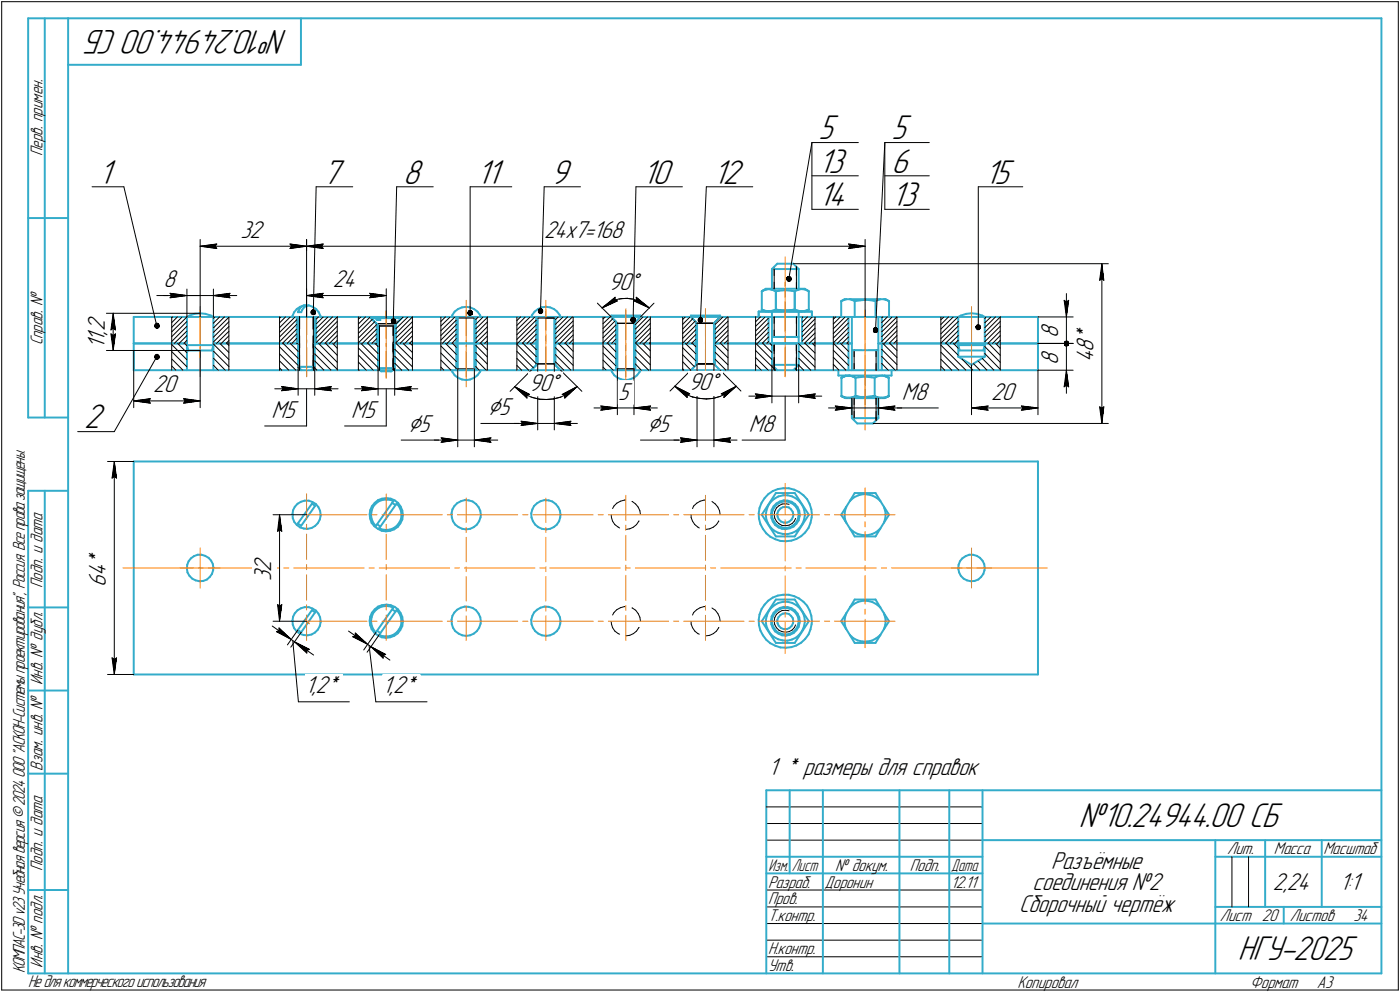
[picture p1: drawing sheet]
<svg xmlns="http://www.w3.org/2000/svg" width="421mm" height="298mm" viewBox="0 0 421 298" stroke-linecap="round" stroke-linejoin="round" font-family="sans-serif">
<defs><g id="words">
<g font-size="10.9">
<text x="86.5" y="9" transform="rotate(-180 86.5 9)">№10.24944.00 СБ</text>
<text x="246.2" y="41.9">5</text>
<text x="268.1" y="41.9">5</text>
<text x="246.2" y="51.9">13</text>
<text x="268.1" y="51.9">6</text>
<text x="29.7" y="55.2">1</text>
<text x="97.1" y="55.2">7</text>
<text x="121.3" y="55.2">8</text>
<text x="143.4" y="55.2">11</text>
<text x="165.6" y="55.2">9</text>
<text x="193.3" y="55.2">10</text>
<text x="214.5" y="55.2">12</text>
<text x="296.2" y="55.2">15</text>
<text x="246.2" y="61.9">14</text>
<text x="268.1" y="61.9">13</text>
<text x="25.4" y="128.7">2</text>
<text x="324.5" y="248.5">№10.24944.00 СБ</text>
<text x="372.3" y="288.5">НГУ-2025</text>
</g>
<g font-size="8.5">
<text x="146.6" y="124.7">⌀5</text>
<text x="122.6" y="129.7">⌀5</text>
<text x="194.6" y="129.7">⌀5</text>
</g>
<g font-size="7.8">
<text x="72.3" y="71.5">32</text>
<text x="163.6" y="71.5">24х7=168</text>
<text x="49.2" y="86.3">8</text>
<text x="100.1" y="86.3">24</text>
<text x="183" y="87.1">90°</text>
<text x="31.5" y="100.7" transform="rotate(-90 31.5 100.7)">,</text>
<text x="31.5" y="99.6" transform="rotate(-90 31.5 99.6)">2</text>
<text x="318.2" y="101.7" transform="rotate(-90 318.2 101.7)">8</text>
<text x="31.5" y="104.9" transform="rotate(-90 31.5 104.9)">1</text>
<text x="31.5" y="102.8" transform="rotate(-90 31.5 102.8)">1</text>
<text x="328.8" y="105.7" transform="rotate(-90 328.8 105.7)">8</text>
<text x="328.8" y="102.5" transform="rotate(-90 328.8 102.5)">*</text>
<text x="318.2" y="109.7" transform="rotate(-90 318.2 109.7)">8</text>
<text x="328.8" y="108.9" transform="rotate(-90 328.8 108.9)">4</text>
<text x="46.1" y="117.9">20</text>
<text x="159" y="117.5">9</text>
<text x="162.2" y="117.5">0°</text>
<text x="207" y="117.3">9</text>
<text x="210.2" y="117.3">0°</text>
<text x="81.6" y="125.5">M5</text>
<text x="105.6" y="125.5">M5</text>
<text x="185.9" y="120.1">5</text>
<text x="271.2" y="120.1">M8</text>
<text x="298.1" y="120.1">20</text>
<text x="225.2" y="129.7">M8</text>
<text x="31.8" y="173.2" transform="rotate(-90 31.8 173.2)">4</text>
<text x="31.8" y="170" transform="rotate(-90 31.8 170)">*</text>
<text x="81.6" y="171.8" transform="rotate(-90 81.6 171.8)">2</text>
<text x="31.8" y="176.4" transform="rotate(-90 31.8 176.4)">6</text>
<text x="81.6" y="174.6" transform="rotate(-90 81.6 174.6)">3</text>
<text x="91.7" y="208.4">1,2*</text>
<text x="115.1" y="208.4">1,2*</text>
<text x="231.1" y="232.9">1 * размеры для справок</text>
<text x="316.2" y="261.1">Разъёмные</text>
<text x="310.5" y="267.5">соединения №2</text>
<text x="382.8" y="267.5">2,24</text>
<text x="402.9" y="267.5">1:1</text>
<text x="306.5" y="274">Сборочный чертёж</text>
</g>
<g font-size="5.4">
<text x="12.8" y="46.9" transform="rotate(-90 12.8 46.9)">Перв. примен.</text>
<text x="12.8" y="103.8" transform="rotate(-90 12.8 103.8)">Справ. №</text>
<text x="12.8" y="176.7" transform="rotate(-90 12.8 176.7)">Подп. и дата</text>
<text x="12.8" y="205.8" transform="rotate(-90 12.8 205.8)">Инв. № дубл.</text>
<text x="12.8" y="231.6" transform="rotate(-90 12.8 231.6)">Взам. инв. №</text>
<text x="369.1" y="256.8">Лит.</text>
<text x="383.1" y="256.8">Масса</text>
<text x="398" y="256.8">Масштаб</text>
<text x="12.8" y="261.7" transform="rotate(-90 12.8 261.7)">Подп. и дата</text>
<text x="251.2" y="261.8">№ докум.</text>
<text x="273.6" y="261.8">Подп.</text>
<text x="231" y="266.8">Разраб.</text>
<text x="248" y="266.8">Доронин</text>
<text x="286" y="266.8">12.11</text>
<text x="231" y="271.8">Пров.</text>
<text x="231" y="276.8">Т.контр.</text>
<text x="366.9" y="276.8">Лист 20</text>
<text x="387.9" y="276.8">Листов</text>
<text x="407.1" y="276.8">34</text>
<text x="231" y="286.8">Н.контр.</text>
<text x="7.5" y="292.5" transform="rotate(-90 7.5 292.5)">КОМПАС-3Dv23Учебнаяверсия©2024ООО&quot;АСКОН-Системыпроектирования&quot;, Россия. Всеправазащищены.</text>
<text x="12.8" y="290.8" transform="rotate(-90 12.8 290.8)">Инв. № подл.</text>
<text x="231" y="291.8">Утв.</text>
<text x="8.5" y="296.7">Недлякоммерческогоиспользования</text>
<text x="306" y="296.8">Копировал</text>
<text x="376" y="296.8">Формат</text>
<text x="396" y="296.8">A3</text>
</g>
<g font-size="5.3">
<text x="231.1" y="261.8">Изм.</text>
<text x="238.1" y="261.8">Лист</text>
<text x="286.1" y="261.8">Дата</text>
</g>
</g></defs>
<g fill="none" stroke="#33acca" stroke-width=".59">
<path d="M8.5 5.5v120zM8.5 5.5h12zM13.5 5.5v120zM20.5 5.5v287zM20.5 5.5h395zM20.5 19.5h70zM90.5 5.5v14zM415.5 5.5v287zM8.5 65.5h12zM233.8 79.2h4.8zM238.6 79.2l1.6 1.7zM40.2 95.2v8z"/>
<path d="M40.2 95.2h272zM56.2 95.2l.8-.4zM56.2 95.2v8.5zM57 94.8l1.5-.5zM58.5 94.3l1.7-.2zM60.2 94.1l1.6 .2zM61.8 94.3l1.6 .5zM63.4 94.8l.8 .4zM64.2 95.2v8.5zM88 94.9v.3zM88.5 93.8l-.5 1.1zM89.2 92.9l1.1-.7z"/>
<path d="M89.2 92.9l-.7 .9zM89.2 95.2v8zM89.6 93.8h.5zM89.7 95.2v15zM89.8 93.3l-.2 .5zM90.1 93.8h.5zM90.3 92.2l1.1-.4zM90.3 92.5l-.5 .8zM90.3 92.5l.7-.6zM90.8 93.2l-.2 .6zM91 91.9l.4-.1zM91.4 92.5l.6-.6z"/>
<path d="M91.4 92.5l-.6 .7zM91.4 91.8h.3zM91.7 91.8h.2zM91.9 91.8l.3 .1zM92 91.9l.6-.1zM92.6 91.8h.3zM92.9 91.8l1.2 .4zM94.1 92.2l1 .7zM94.7 95.2v15zM95.1 92.9l.7 .9zM95.1 95.2v8zM95.8 93.8l.6 1.1z"/>
<path d="M96.4 94.9v.3zM111.2 95.2l2.1 2.1zM111.6 95.6l1.9 1.9zM111.6 95.2v.4zM111.6 95.6h1.4zM112.4 95.6h5.9zM113 95.2v.4zM113 95.6l.2 .2zM113.2 95.8l.1 .2zM113.3 97.3v5.9zM113.3 96l.2 .2zM113.5 96.2h.9z"/>
<path d="M113.5 97.5l.2 .5zM113.7 98v12.7zM114 95.6h6.7zM114 95.2v.4zM114 95.6l.1 .2zM114.1 95.8l.2 .2zM114.3 96l.1 .2zM118.7 98v12.7zM118.8 97.5l-.1 .5zM119 97.3v5.9zM119 97.3l2.2-2.1zM120.7 95.2v.4z"/>
<path d="M120.7 95.6l-1.9 1.9zM136.1 94.7l-.3 .5zM136.7 93.6l1.1-.7zM136.7 93.6l-.6 1.1zM137.2 95.2v8zM137.2 95.2l.4 .1zM137.6 95.3l.1 .3zM137.7 95.6v15.2zM137.8 92.9l1.1-.5zM138.9 92.4l1.3-.2zM140.2 92.2l1.2 .2zM141.4 92.4l1.2 .5z"/>
<path d="M142.6 92.9l1 .7zM142.7 95.6v15.2zM142.8 95.3l.3-.1zM142.8 95.3l-.1 .3zM143.1 95.2v8zM143.6 93.6l.8 1.1zM144.4 94.7l.2 .5zM160 94.7l-.2 .5zM160.8 93.6l1-.7zM160.8 93.6l-.8 1.1zM161.3 95.2v8zM161.3 95.2l.2 .1z"/>
<path d="M161.5 95.3l.2 .3zM161.7 95.6v13.7zM161.8 92.9l1.1-.5zM162.9 92.4l1.3-.2zM164.2 92.2l1.2 .2zM165.4 92.4l1.2 .5zM166.6 92.9l1 .7zM166.7 95.6v13.7zM166.8 95.3l.2-.1zM166.8 95.3l-.1 .3zM167 95.2v8zM167.6 93.6l.7 1.1z"/>
<path d="M168.3 94.7l.3 .5zM183.8 94.8v.4zM183.8 94.8h4.4zM183.8 95.2l1.9 1.9zM183.8 95.2l1.5 1.5zM185.3 96.7v6.5zM185.7 97.2v13.6zM188.2 94.8h4.4zM190.7 97.2v13.6zM190.7 97.1l1.9-1.9zM191.1 96.7v6.5zM192.6 94.8v.4z"/>
<path d="M207.8 94.8v.4zM207.8 94.8h8.8zM207.8 95.2l1.8 1.9zM209.3 96.7v6.5zM209.6 97.2v12.1zM214.7 97.2v12.1zM215.1 96.7v6.5zM216.6 94.8v.4zM216.6 95.2l-1.9 1.9zM228.2 93.6v1.6zM228.2 93.6h16zM229.1 87.5v5.5z"/>
<path d="M229.1 87.5l1.2-.7zM229.1 93l.9 .4zM229.1 93l1.2 .6zM229.1 87.5l.4-.2zM229.1 93l1 .5zM229.1 87.5l.9-.4zM229.5 87.3l1-.3zM230 87.1l1-.2zM230 93.4l1.2 .2zM230.1 93.5l1.1 .1zM230.3 86.8h11.8zM230.5 87l.9-.1z"/>
<path d="M231 86.9l.9 .1zM231.1 95.2v8zM231.2 93.6l1.1-.1zM231.2 93.6l1.1-.2zM231.4 86.9l1 .2zM231.9 87l1 .3zM232.2 80.9v5.9zM232.2 93.5v16.1zM232.2 80.9l1.6-1.7zM232.2 80.9h8zM232.2 86.8v.2zM232.3 93.5l1-.5z"/>
<path d="M232.3 93.4l1-.4zM232.4 87.1l.9 .4zM232.9 87.3l.4 .2zM233.3 87.5v5.5zM233.3 93l1.4 .2zM233.3 93l.5 .1zM233.3 87.5l1-.1zM233.8 93.1l2 .2zM234.3 87.4l1.8-.2zM234.7 93.2l1.9 .1zM235.8 93.3l1.9-.1zM236.1 87.2l2 .2z"/>
<path d="M236.6 93.3l1.9-.2zM237.7 93.2l1.3-.2zM238.1 87.4l.9 .1zM238.5 93.1l.5-.1zM239 87.5v5.5zM239 93l1 .4zM239 93l1 .5zM239 87.5l.9-.4zM239.9 87.1l1.1-.2zM240 93.4l1.1 .2zM240 93.5l1.1 .1zM240.2 80.9v5.9z"/>
<path d="M240.2 93.5v16.1zM240.2 86.8v.2zM241 86.9l.9 .1zM241.1 93.6l1.1-.1zM241.1 93.6l1.2-.2zM241.2 95.2v8zM241.9 87l.9 .3zM242.1 93.6l1.1-.6zM242.1 86.8l1.1 .7zM242.2 93.5l1-.5zM242.3 93.4l.9-.4zM242.8 87.3l.4 .2z"/>
<path d="M243.2 87.5v5.5zM244.2 93.6v1.6zM253 90.5v4.7zM253 90.5l.5-.2zM253 90.5l1-.6zM253.5 90.3l.5-.2zM254 90.1l.5-.2zM254 89.9h.5zM254.5 89.9h1.1zM255.2 95.2v8zM255.6 89.9h9.2zM255.6 89.9l.5 .2z"/>
<path d="M256.1 90.1l.5 .2zM256.2 95.2v16.1zM256.6 90.3l.4 .2zM257 90.5v4.7zM257 90.5l1.7-.2zM258.7 90.3l1.9-.2zM260.6 90.1l2 .2zM262.6 90.3l.7 .2zM263.3 90.5v4.7zM263.3 90.5l.4-.2zM263.7 90.3l.5-.2zM264.2 95.2v16.1z"/>
<path d="M264.2 90.1l.6-.2zM264.8 89.9h1.1zM265.2 95.2v8zM265.9 89.9h.5zM265.9 89.9l.5 .2zM266.4 90.1l.5 .2zM266.4 89.9l1 .6zM266.9 90.3l.5 .2zM267.4 90.5v4.7zM288.2 95.2l.8-.4zM288.2 95.2v8zM289 94.8l1.6-.5z"/>
<path d="M290.6 94.3l1.6-.2zM292.2 94.1l1.6 .2zM293.8 94.3l1.6 .5zM295.4 94.8l.8 .4zM296.2 95.2v8zM312.2 95.2v8zM40.2 103.2h16zM40.2 111.3h272zM40.2 103.2v8.1zM56.2 103.2v8.1zM56.2 103.7l.4 1.6zM56.2 103.7h8z"/>
<path d="M56.6 105.3h7.2zM64.2 103.2v8.1zM64.2 103.7l-.4 1.6zM64.2 103.2h25.5zM89.7 110.2h5zM89.7 110.2l1 1.1zM94.7 110.2l-1.1 1.1zM94.7 103.2h19zM113.7 110.7l.6 .6zM113.7 110.7h5zM114.3 111.3l.3 .3zM114.6 111.6h2.8z"/>
<path d="M117.4 111.6h.3zM117.7 111.6l.4-.3zM118.7 110.7l-.6 .6zM118.7 103.2h42.6zM135.8 111.3l.3 .5zM136.1 111.8l.6 1zM136.7 112.8l1.1 .7zM137.2 111.3l.4-.2zM137.2 103.2v8.1zM137.7 110.8l-.1 .3zM137.8 113.5l1.1 .5zM138.9 114l1.3 .2z"/>
<path d="M140.2 114.2l1.2-.2zM141.4 114l1.2-.5zM142.6 113.5l1-.7zM142.7 110.8l.1 .3zM142.8 111.1l.3 .2zM143.1 103.2v8.1zM144.4 111.8l-.8 1zM144.6 111.3l-.2 .5zM159.8 111.3l1.8-1.9zM159.8 111.3l1.5-1.6zM161.3 103.2v6.5zM161.6 109.4h.1"/>
<path d="M166.7 109.4h.1M166.7 109.4l1.9 1.9zM167 103.2v6.5zM167 109.7l1.6 1.6zM167 103.2h18.3zM183.8 111.3l.3 .5zM184.1 111.8l.6 1zM184.7 112.8l1.1 .7zM185.3 111.3l.3-.2zM185.3 103.2v8.1zM185.7 110.8l-.1 .3zM185.8 113.5l1.1 .5z"/>
<path d="M186.9 114l1.3 .2zM188.2 114.2l1.2-.2zM189.4 114l1.2-.5zM190.6 113.5l1-.7zM190.7 110.8l.1 .3zM190.8 111.1l.3 .2zM191.1 103.2v8.1zM191.1 103.2h18.2zM192.4 111.8l-.8 1zM192.6 111.3l-.2 .5zM207.8 111.3l1.8-1.9zM209.3 103.2v6.5z"/>
<path d="M209.6 109.4h.1M214.7 109.4h.1M214.7 109.4l1.9 1.9zM215.1 103.2v6.5zM215.1 103.2h41.1zM232.2 103.2h8zM232.2 101.3h8zM232.2 109.6h8zM232.2 109.6l1.6 1.7zM240.2 109.6l-1.6 1.7zM252.1 112.9h16zM252.1 111.3v1.6z"/>
<path d="M253.1 113.5v5.5zM253.1 113.5l1.2-.6zM253.1 119l1 .5zM253.1 119l1.2 .6zM253.1 113.5l.4-.2zM253.5 113.3l.9-.4zM254.1 119.5h1.1zM254.3 119.6h11.7zM254.4 112.9h1zM255.2 119.5h1.1zM255.2 103.2v8.1zM255.4 112.9l1.1 .2z"/>
<path d="M256.2 119.6v6zM256.2 105.2h8zM256.3 119.5l1-.5zM256.5 113.1l.8 .4zM257.3 113.5v5.5zM257.3 119l1.4 .3zM257.3 113.5l.9-.1zM258.2 113.4l2-.2zM258.7 119.3h1.9zM260.2 113.2l1.8 .2zM260.6 119.3l1.9-.2zM262 113.4l1.1 .1z"/>
<path d="M262.5 119.1l.6-.1zM263.1 113.5v5.5zM263.1 119l.9 .5zM263.1 113.5l.4-.2zM263.5 113.3l.9-.4zM264 119.5h1.2zM264.2 119.6v6zM264.2 103.2h48zM264.4 112.9h.9zM265.2 119.5h1.1zM265.2 103.2v8.1zM265.3 112.9l1.1 .2z"/>
<path d="M266 119.6l1.3-.6zM266 112.9l1.3 .6zM266.3 119.5l1-.5zM266.4 113.1l.9 .4zM267.3 113.5v5.5zM268.1 111.3v1.6zM288.2 103.7l.4 1.6zM288.2 103.7h8zM288.2 107.2l4 2.4zM288.2 103.2v4zM288.2 107.2h8zM288.6 105.3h7.1z"/>
<path d="M292.2 109.6l4-2.4zM296.2 103.7l-.5 1.6zM296.2 103.2v4zM312.2 103.2v8.1zM8.5 125.5h12zM40.2 138.7v64zM40.2 138.7h272zM256.2 125.6l1.6 1.7zM256.2 125.6h8zM257.8 127.3h4.8zM264.2 125.6l-1.6 1.7zM312.2 138.7v64z"/>
<path d="M8.5 147.5v145zM8.5 147.5h12zM13.5 147.5v145zM88 154.5l.1 1.2zM88.1 155.7l.4 1.1zM88.1 153.3l-.1 1.2zM88.5 156.8l.7 .9zM88.6 152.3l-.5 1zM89.2 157.7l1.1 .8zM89.5 151.4l1-.6zM89.5 151.4l-.9 .9zM89.7 157.4h.1"/>
<path d="M89.7 157.4l.9 .6zM90.3 158.5l1.1 .3zM90.5 150.8l1.1-.3zM91.4 158.8l1.1 .1zM91.6 150.5h1.3zM92.5 158.9l1.2-.2zM92.9 150.5l1.1 .4zM93.7 158.7l1-.6zM93.8 151.4l-4.2 5.9zM93.8 151.4l.5 .2zM94 150.9l1 .6zM94.3 151.6l.4 .5z"/>
<path d="M94.7 158.1l.9-.9zM94.7 152.1l-4.1 5.9zM95 151.5l.8 .9zM95.8 152.4l.5 1.1zM96.2 156.1l-.6 1.1zM96.3 153.5l.1 1.2zM96.4 154.9l-.2 1.2zM96.4 154.7v.2zM111.2 154.6l.1 1.3zM111.3 153.3l-.1 1.3zM111.3 155.9l.5 1.2zM111.6 154.8l.2 1.2z"/>
<path d="M111.8 157.1l.8 1.1zM111.8 156l.5 1.1zM111.8 153.5l-.2 1.3zM111.8 152.1l-.5 1.2zM112.2 152.3l-.4 1.2zM112.3 157.1l.7 1zM112.6 158.2l1 .7zM112.7 151.1l1-.8zM112.7 151.1l-.9 1zM112.9 151.4l-.7 .9zM112.9 151.4l1.1-.8zM113.5 157.6l.9 .6z"/>
<path d="M113.6 158.9l1.2 .6zM113.7 150.3l1.2-.4zM114 150.6l1.1-.4zM114 158.7l.7 .4zM114.7 159.1l1.3 .2zM114.8 159.5l1.3 .2zM114.9 149.9l1.3-.2zM115.1 150.2l1.3-.1zM116 159.3l1.2-.1zM116.1 159.7l1.2-.2zM116.2 149.7l1.3 .2zM116.4 150.1l1.2 .2z"/>
<path d="M117.2 159.2l1.2-.5zM117.3 159.5l1.2-.4zM117.5 149.9l1.2 .5zM117.6 150.3l.7 .3zM117.9 151.1l1 .6zM118.3 150.6l-5.3 7.5zM118.4 158.7l1-.7zM118.5 159.1l1.1-.8zM118.7 150.4l1 .7zM118.9 151.7h.1M119.3 151.3l.8 .9zM119.3 151.3l-5.3 7.4z"/>
<path d="M119.7 151.1l.8 1.1zM120.1 152.2l.5 1.2zM120.1 157l-.7 1zM120.4 157.3l-.8 1zM120.5 152.2l.5 1.2zM120.6 153.4l.1 1.2zM120.6 155.9l-.5 1.1zM120.7 154.6l-.1 1.3zM121 153.4l.2 1.3zM121 156.1l-.6 1.2zM121.2 154.9l-.2 1.2zM121.2 154.7v.2z"/>
<path d="M135.8 154.3l.1 1.2zM135.9 155.5l.3 1.1zM136.1 153.1l-.3 1.2zM136.2 156.6l.7 1zM136.7 152.1l-.6 1zM136.9 157.6l1 .8zM137.5 151.2l1.1-.6zM137.5 151.2l-.8 .9zM137.9 158.4l1.1 .5zM138.6 150.6l1.2-.3zM139 158.9l1.2 .2zM139.8 150.3l1.2 .1z"/>
<path d="M140.2 159.1l1.2-.2zM141 150.4l1.2 .3zM141.4 158.9l1.1-.5zM142.2 150.7l1 .8zM142.5 158.4l.9-.8zM143.2 151.5l.7 .9zM143.9 152.4l.5 1.1zM144.1 156.6l-.7 1zM144.4 153.5l.2 1.2zM144.5 155.4l-.4 1.2zM144.6 154.7l-.1 .7zM159.8 154.3l.1 1.2z"/>
<path d="M159.9 155.5l.4 1.1zM160.1 153.1l-.3 1.2zM160.3 156.6l.7 1zM160.6 152.1l.9-.9zM160.6 152.1l-.5 1zM161 157.6l.9 .8zM161.5 151.2l1.1-.6zM161.9 158.4l1.1 .5zM162.6 150.6l1.1-.3zM163 158.9l1.3 .2zM163.7 150.3l1.3 .1zM164.3 159.1l1.1-.2z"/>
<path d="M165 150.4l1.1 .3zM165.4 158.9l1.1-.5zM166.1 150.7l1 .8zM166.5 158.4l1-.8zM167.1 151.5l.8 .9zM167.9 152.4l.5 1.1zM168.1 156.6l-.6 1zM168.4 153.5l.2 1.2zM168.5 155.4l-.4 1.2zM168.6 154.7l-.1 .7zM228.2 154.3l.1 1.6zM228.3 155.9l.4 1.6z"/>
<path d="M228.4 152.7l-.2 1.6zM228.7 157.5l.7 1.4zM229 151.1l-.6 1.6zM229.1 154.7l4.2 6.5zM229.4 158.9l1.1 1.4zM230 149.7l-1 1.4zM230.3 154.6l.2 1.4zM230.5 156l.5 1.3zM230.5 153.2l-.2 1.4zM231 157.3l.7 1.2zM231.1 148.5l1.3-.9zM231.1 148.5l-1.1 1.2z"/>
<path d="M231.1 151.9l-.6 1.3zM231.7 158.5l1 .9zM231.8 150.8l1.1-.9zM231.8 150.8l-.7 1.1zM231.9 154.4l.1 1.2zM232 155.6l.4 1.1zM232.1 153.2l-.2 1.2zM232.2 154.9l.2 1.1zM232.2 153.8v1.1zM232.4 147.6l1.5-.6zM232.4 156l.6 1.1zM232.4 156.7l.7 1z"/>
<path d="M232.7 152.1l-.6 1.1zM232.7 152.7l-.5 1.1zM232.7 159.4l1.3 .7zM232.9 149.9l1.2-.7zM233 157.1l.8 .8zM233.1 157.7l1 .8zM233.3 148.2h5.7zM233.3 148.2l-4.2 6.5zM233.4 151.8l1-.7zM233.4 151.8l-.7 .9zM233.5 151.3l1-.6zM233.5 151.3l-.8 .8z"/>
<path d="M233.8 154.3v1zM233.8 157.9l1.1 .5zM233.8 155.3l.4 .7zM233.9 147l1.6-.3zM234.1 153.5l-.3 .8zM234.1 149.2l1.4-.4zM234.1 158.5l1.1 .4zM234.2 156l.7 .7zM234.4 151.1l1.1-.4zM234.5 150.7l1.2-.3zM234.7 152.8l.8-.4zM234.7 152.8l-.6 .7z"/>
<path d="M234.9 156.7l.8 .4zM234.9 158.4l1.1 .3zM235.2 158.9l1.2 .1zM235.5 152.4l.8-.1zM235.5 150.7h1.1zM235.5 146.7h1.7zM235.5 148.8h1.4zM235.7 157.1h.9zM235.7 150.4l1.2 .1zM236 158.7l1.2-.1zM236.3 152.3l.9 .2zM236.4 159l1.2-.3z"/>
<path d="M236.6 157.1l.8-.4zM236.6 150.7l1.1 .3zM236.9 148.8l1.4 .4zM236.9 150.5l1.2 .3zM237.2 158.6l1-.4zM237.2 146.7l1.6 .5zM237.2 152.5l.7 .6zM237.4 156.7l.7-.6zM237.6 158.7l1.1-.5zM237.7 151l1.1 .6zM237.9 153.1l.5 .7zM238.1 150.8l1 .7z"/>
<path d="M238.2 158.2l.9-.8zM238.3 149.2l1.2 .7zM238.4 153.8l.2 .9zM238.5 155.3l-.4 .8zM238.6 154.7l-.1 .6zM238.7 158.2l.8-.8zM238.8 151.6l.7 .9zM238.8 147.2l1.5 .6zM239 148.2l4.2 6.5zM239.1 151.5l.8 .9zM239.4 159.6l1.1-.9zM239.5 152.5l.5 1z"/>
<path d="M239.5 149.9l1 .9zM239.8 156.5l-.7 .9zM239.9 152.4l.5 1.1zM240 153.5l.2 1.2zM240.1 155.4l-.3 1.1zM240.2 154.7l-.1 .7zM240.2 156.4l-.7 1zM240.3 147.8l1.3 1zM240.4 153.5l.1 1.2zM240.5 155.2l-.3 1.2zM240.5 150.8l.9 1.2zM240.5 154.7v.5z"/>
<path d="M241.3 157.5l-.8 1.2zM241.4 152l.5 1.2zM241.6 148.8l1.1 1.2zM241.8 156.2l-.5 1.3zM241.9 153.2l.2 1.5zM242.1 154.9l-.3 1.3zM242.1 154.7v.2zM242.7 150l.8 1.5zM243.2 158.7l-1.1 1.3zM243.2 154.7l-4.2 6.5zM243.5 151.5l.5 1.6zM243.8 157.1l-.6 1.6z"/>
<path d="M244 153.1l.2 1.6zM244.1 155.5l-.3 1.6zM244.2 154.7l-.1 .8zM253 154.7l1.5 2.4zM254 155.1l.3 1.4zM254.1 153.7l-.1 1.4zM254.3 156.5l.2 .6zM254.5 157.1l1.1 1.7zM254.5 152.3l-1.5 2.4zM254.5 152.3l-.4 1.4zM255.6 150.5l-1.1 1.8zM255.6 158.8l1 1z"/>
<path d="M255.6 158.8l1.4 2.4zM255.8 150.4l1.1-1zM255.8 150.4l-.2 .1zM256.6 159.8l1.3 .6zM256.9 149.4l1.2-.6zM257 148.2h6.3zM257 148.2l-1.4 2.3zM258.1 148.8l1.5-.3zM259.6 148.5l1.4 .1zM261 148.6l1.4 .3zM262.4 148.9l1.3 .7zM263.3 148.2l1.5 2.3z"/>
<path d="M263.5 159.9l1.1-.9zM263.7 149.6l1.1 .9zM264.6 159l.2-.2zM264.8 150.5l1.1 1.8zM264.8 158.8l-1.5 2.4zM265.9 157.1l-1.1 1.7zM265.9 152.3l.1 .5zM265.9 152.3l1.5 2.4zM266 152.8l.4 1.5zM266.3 155.7l-.4 1.4zM266.4 154.3l-.1 1.4zM267.4 154.7l-1.5 2.4z"/>
<path d="M56.2 170.9l.2 1.1zM56.3 169.8l-.1 1.1zM56.4 172l.6 1.1zM56.7 168.7l-.4 1.1zM57 173.1l.8 .8zM57.4 167.8l.9-.7zM57.4 167.8l-.7 .9zM57.8 173.9l1 .5zM58.3 167.1l1.1-.4zM58.8 174.4l1.1 .3zM59.4 166.7h1.2zM59.9 174.7l1.2-.1z"/>
<path d="M60.6 166.7l1.1 .3zM61.1 174.6l1.1-.4zM61.7 167l1 .6zM62.2 174.2l.9-.8zM62.7 167.6l.8 .9zM63.5 168.5l.5 1zM63.8 172.5l-.7 .9zM64 169.5l.2 1.2zM64.1 171.4l-.3 1.1zM64.2 170.7l-.1 .7zM230.5 160.3l1.1 1zM231.6 161.3l1.6 .8z"/>
<path d="M232.4 179.6l1.5-.6zM233.2 162.1l1.5 .5zM233.3 161.2h5.7zM233.9 179l1.6-.3zM234 160.1l1.4 .3zM234.7 162.6h1.7zM235.4 160.4l1.4 .1zM235.5 178.7h1.7zM236.4 162.6l1.6-.1zM236.8 160.5l1.4-.3zM237.2 178.7l1.6 .5zM238 162.5l1.5-.5z"/>
<path d="M238.2 160.2l1.2-.6zM238.8 179.2l1.5 .6zM239.5 162l1.5-.9zM240.3 179.8l1.3 1zM241 161.1l1.1-1.1zM257 161.2h6.3zM257.9 160.4l1.4 .4zM259.3 160.8l1.5 .1zM260.8 160.9l1.4-.4zM262.2 160.5l1.3-.6zM288.2 170.9l.3 1.1zM288.3 169.8l-.1 1.1z"/>
<path d="M288.5 172l.5 1.1zM288.7 168.7l-.4 1.1zM289 173.1l.8 .8zM289.4 167.8l1-.7zM289.4 167.8l-.7 .9zM289.8 173.9l1 .5zM290.4 167.1l1.1-.4zM290.8 174.4l1.1 .3zM291.5 166.7h1.1zM291.9 174.7l1.2-.1zM292.6 166.7l1.2 .3zM293.1 174.6l1.1-.4z"/>
<path d="M293.8 167l.9 .6zM294.2 174.2l.9-.8zM294.7 167.6l.8 .9zM295.5 168.5l.5 1zM295.7 172.5l-.6 .9zM296 169.5l.2 1.2zM296.1 171.4l-.4 1.1zM296.2 170.7l-.1 .7zM8.5 182.5h12zM88 186.5l.1 1.2zM88.1 187.7l.4 1.1zM88.1 185.3l-.1 1.2z"/>
<path d="M88.5 188.8l.7 .9zM88.6 184.3l-.5 1zM89.2 189.7l1.1 .8zM89.5 183.4l1-.6zM89.5 183.4l-.9 .9zM89.6 189.3l.5 .4zM90.1 189.7l.5 .3zM90.3 190.5l1.1 .3zM90.5 182.8l1.1-.3zM91.4 190.8l1.1 .1zM91.6 182.5h1.3zM92.5 190.9l1.2-.2z"/>
<path d="M92.9 182.5l1.1 .4zM93.7 190.7l1-.6zM93.8 183.4l-4.2 5.9zM93.8 183.4l.9 .6zM94 182.9l1 .6zM94.7 190.1l.9-.9zM94.7 184.1l-4.1 5.9zM94.7 184h.1M95 183.5l.8 .9zM95.8 184.4l.5 1.1zM96.2 188.1l-.6 1.1zM96.3 185.5l.1 1.2z"/>
<path d="M96.4 186.9l-.2 1.2zM96.4 186.7v.2zM111.2 186.6l.1 1.3zM111.3 185.3l-.1 1.3zM111.3 187.9l.5 1.2zM111.6 186.8l.2 1.2zM111.8 188l.5 1.1zM111.8 185.5l-.2 1.3zM111.8 189.1l.8 1.1zM111.8 184.1l-.5 1.2zM112.2 184.3l-.4 1.2zM112.3 189.1l.7 1z"/>
<path d="M112.6 190.2l1 .7zM112.7 183.1l1-.8zM112.7 183.1l-.9 1zM112.9 183.4l-.7 .9zM112.9 183.4l1.1-.8zM113.5 189.6l.9 .6zM113.6 190.9l1.2 .6zM113.7 182.3l1.2-.4zM114 182.6l1.1-.4zM114 190.8l.7 .3zM114.7 191.1l1.3 .2zM114.8 191.5l1.3 .2z"/>
<path d="M114.9 181.9l1.3-.2zM115.1 182.2l1.3-.1zM116 191.3l1.2-.1zM116.1 191.7l1.2-.2zM116.2 181.7l1.3 .2zM116.4 182.1l1.2 .2zM117.2 191.2l1.2-.4zM117.3 191.5l1.2-.4zM117.5 181.9l1.2 .5zM117.6 182.3l.7 .3zM117.9 183.1l1 .6zM118.3 182.6l-5.3 7.5z"/>
<path d="M118.4 190.8l1-.8zM118.5 191.1l1.1-.8zM118.7 182.4l1 .7zM118.9 183.7h.1M119.3 183.3l.8 .9zM119.3 183.3l-5.3 7.5zM119.7 183.1l.8 1.1zM120.1 184.2l.5 1.2zM120.1 189l-.7 1zM120.4 189.3l-.8 1zM120.5 184.2l.5 1.2zM120.6 185.4l.1 1.2z"/>
<path d="M120.6 187.9l-.5 1.1zM120.7 186.6l-.1 1.3zM121 185.4l.2 1.3zM121 188.1l-.6 1.2zM121.2 186.9l-.2 1.2zM121.2 186.7v.2zM135.8 186.3l.1 1.2zM135.9 187.5l.3 1.1zM136.1 185.1l-.3 1.2zM136.2 188.6l.7 1.1zM136.7 184.1l-.6 1zM136.9 189.7l1 .7z"/>
<path d="M137.5 183.2l1.1-.6zM137.5 183.2l-.8 .9zM137.9 190.4l1.1 .5zM138.6 182.6l1.2-.3zM139 190.9l1.2 .2zM139.8 182.3l1.2 .1zM140.2 191.1l1.2-.2zM141 182.4l1.2 .3zM141.4 190.9l1.1-.5zM142.2 182.7l1 .7zM142.5 190.4l.9-.7zM143.2 183.4l.7 1z"/>
<path d="M143.9 184.4l.5 1.1zM144.1 188.6l-.7 1.1zM144.4 185.5l.2 1.2zM144.5 187.5l-.4 1.1zM144.6 186.7l-.1 .8zM159.8 186.3l.1 1.2zM159.9 187.5l.4 1.1zM160.1 185.1l-.3 1.2zM160.3 188.6l.7 1.1zM160.6 184.1l.9-.9zM160.6 184.1l-.5 1zM161 189.7l.9 .7z"/>
<path d="M161.5 183.2l1.1-.6zM161.9 190.4l1.1 .5zM162.6 182.6l1.1-.3zM163 190.9l1.3 .2zM163.7 182.3l1.3 .1zM164.3 191.1l1.1-.2zM165 182.4l1.1 .3zM165.4 190.9l1.1-.5zM166.1 182.7l1 .7zM166.5 190.4l1-.7zM167.1 183.4l.8 1zM167.9 184.4l.5 1.1z"/>
<path d="M168.1 188.6l-.6 1.1zM168.4 185.5l.2 1.2zM168.5 187.5l-.4 1.1zM168.6 186.7l-.1 .8zM228.2 186.3l.1 1.6zM228.3 187.9l.4 1.6zM228.4 184.7l-.2 1.6zM228.7 189.5l.7 1.4zM229 183l-.6 1.7zM229.1 186.7l4.2 6.5zM229.4 190.9l1.1 1.4zM230 181.7l-1 1.3z"/>
<path d="M230.3 186.6l.2 1.4zM230.5 188l.5 1.3zM230.5 192.3l1.1 1zM230.5 185.3l-.2 1.3zM231 189.3l.7 1.2zM231.1 183.9l-.6 1.4zM231.1 180.5l1.3-.9zM231.1 180.5l-1.1 1.2zM231.6 193.3l1.6 .8zM231.7 190.5l1 .9zM231.8 182.8l1.1-.9zM231.8 182.8l-.7 1.1z"/>
<path d="M231.9 186.4l.1 1.2zM232 187.6l.4 1.1zM232.1 185.3l-.2 1.1zM232.2 186.9l.2 1.1zM232.2 185.8v1.1zM232.4 188.7l.7 1zM232.4 188l.6 1.1zM232.7 184.1l-.6 1.2zM232.7 191.4l1.3 .7zM232.7 184.7l-.5 1.1zM232.9 181.9l1.2-.7zM233 189.1l.8 .8z"/>
<path d="M233.1 189.7l1 .7zM233.2 194.1l1.5 .5zM233.3 180.2h5.7zM233.3 193.2h5.7zM233.3 180.2l-4.2 6.5zM233.4 183.8l1-.7zM233.4 183.8l-.7 .9zM233.5 183.3l1-.6zM233.5 183.3l-.8 .8zM233.8 186.4v.9zM233.8 189.9l1.1 .5zM233.8 187.3l.4 .7z"/>
<path d="M234 192.1l1.4 .3zM234.1 181.2l1.4-.4zM234.1 190.4l1.1 .5zM234.1 185.5l-.3 .9zM234.2 188l.7 .7zM234.4 183.1l1.1-.4zM234.5 182.7l1.2-.3zM234.7 194.6h1.7zM234.7 184.8l.8-.4zM234.7 184.8l-.6 .7zM234.9 188.7l.8 .4zM234.9 190.4l1.1 .3z"/>
<path d="M235.2 190.9l1.2 .1zM235.4 192.4l1.4 .1zM235.5 184.4l.8-.1zM235.5 182.7h1.1zM235.5 180.8h1.4zM235.7 182.4l1.2 .1zM235.7 189.1h.9zM236 190.7l1.2-.1zM236.3 184.3l.9 .2zM236.4 191l1.2-.2zM236.4 194.6l1.6-.1zM236.6 189.1l.8-.4z"/>
<path d="M236.6 182.7l1.1 .3zM236.8 192.5l1.4-.3zM236.9 180.8l1.4 .4zM236.9 182.5l1.2 .3zM237.2 190.6l1-.4zM237.2 184.5l.7 .6zM237.4 188.7l.7-.6zM237.6 190.8l1.1-.6zM237.7 183l1.1 .6zM237.9 185.1l.5 .7zM238 194.5l1.5-.5zM238.1 182.8l1 .7z"/>
<path d="M238.2 192.2l1.2-.6zM238.2 190.2l.9-.8zM238.3 181.2l1.2 .7zM238.4 185.8l.2 .9zM238.5 187.3l-.4 .8zM238.6 186.7l-.1 .6zM238.7 190.2l.8-.8zM238.8 183.6l.7 .9zM239 180.2l4.2 6.5zM239.1 183.5l.8 .9zM239.4 191.6l1.1-.9zM239.5 181.9l1 .9z"/>
<path d="M239.5 194l1.5-.9zM239.5 184.5l.5 1zM239.8 188.5l-.7 .9zM239.9 184.4l.5 1.1zM240 185.5l.2 1.2zM240.1 187.4l-.3 1.1zM240.2 188.4l-.7 1zM240.2 186.7l-.1 .7zM240.4 185.5l.1 1.2zM240.5 187.2l-.3 1.2zM240.5 182.8l.9 1.2zM240.5 186.7v.5z"/>
<path d="M241 193.1l1.1-1.1zM241.3 189.5l-.8 1.2zM241.4 184l.5 1.3zM241.6 180.8l1.1 1.2zM241.8 188.2l-.5 1.3zM241.9 185.3l.2 1.4zM242.1 186.9l-.3 1.3zM242.1 186.7v.2zM242.7 182l.8 1.5zM243.2 190.7l-1.1 1.3zM243.2 186.7l-4.2 6.5zM243.5 183.5l.5 1.6z"/>
<path d="M243.8 189.1l-.6 1.6zM244 185.1l.2 1.6zM244.1 187.5l-.3 1.6zM244.2 186.7l-.1 .8zM253 186.7l1.5 2.4zM254 187.1l.3 1.5zM254.1 185.7l-.1 1.4zM254.3 188.6l.2 .5zM254.5 189.1l1.1 1.7zM254.5 184.3l-1.5 2.4zM254.5 184.3l-.4 1.4zM255.6 182.5l-1.1 1.8z"/>
<path d="M255.6 190.8l1 1zM255.6 190.8l1.4 2.4zM255.8 182.4l1.1-1zM255.8 182.4l-.2 .1zM256.6 191.8l1.3 .6zM256.9 181.4l1.2-.6zM257 180.2h6.3zM257 193.2h6.3zM257 180.2l-1.4 2.3zM257.9 192.4l1.4 .4zM258.1 180.8l1.5-.3zM259.3 192.8h1.5z"/>
<path d="M259.6 180.5l1.4 .1zM260.8 192.8l1.4-.3zM261 180.6l1.4 .3zM262.2 192.5l1.3-.6zM262.4 180.9l1.3 .7zM263.3 180.2l1.5 2.3zM263.5 191.9l1.1-.9zM263.7 181.6l1.1 .9zM264.6 191l.2-.2zM264.8 182.5l1.1 1.8zM264.8 190.8l-1.5 2.4zM265.9 189.1l-1.1 1.7z"/>
<path d="M265.9 184.3l.1 .5zM265.9 184.3l1.5 2.4zM266 184.8l.4 1.5zM266.3 187.7l-.4 1.4zM266.4 186.3l-.1 1.4zM267.4 186.7l-1.5 2.4zM8.5 207.5h12zM40.2 202.7h272zM8.5 232.5h12zM230.5 237.5h185zM230.5 237.5v55zM237.5 237.5v25z"/>
<path d="M247.5 237.5v55zM270.5 237.5v55zM285.5 237.5v55zM295.5 237.5v55zM230.5 257.5h65zM295.5 252.5h120zM365.5 252.5v40zM365.5 257.5h15zM380.5 252.5v20zM380.5 257.5h35zM397.5 252.5v20zM8.5 267.5h12z"/>
<path d="M230.5 262.5h65zM295.5 277.5h70zM365.5 277.5h50zM365.5 272.5h50zM386.1 272.5v5zM8.5 292.5h12zM20.5 292.5h395z"/>
</g>
<g fill="none" stroke="#000" stroke-width=".3">
<path d="M.5 .5v297zM.5 .5h420zM420.5 .5v297zM27.7 56.1h9.6zM37.3 56.1l9.9 41.9zM95.1 56.1l-.9 37.7zM95.1 56.1h11zM119.3 56.1l-1 40.5zM119.3 56.1h11zM141.4 56.1v38zM141.4 56.1h12.5zM163.7 56.1l-1.1 37.4z"/>
<path d="M163.7 56.1h10.9zM191.3 56.1l-.9 40.1zM191.3 56.1h13.9zM212.4 56.1l-1.7 40.1zM212.4 56.1h14zM244.2 42.8l-7 41zM244.2 42.8v20.1zM244.2 42.8h13.9zM244.2 52.8h13.9zM266.1 42.8l-2.8 56.4zM266.1 42.8v20.1zM266.1 42.8h13.4z"/>
<path d="M266.1 52.8h13.4zM294.2 56.1v42.3zM294.2 56.1h13.4zM60.2 72v23.2zM60.2 74l5-.7zM60.2 74l5 .7zM60.2 74h32zM64.7 74l.5 .7zM65.2 73.3l-.5 .7zM87.2 74.7l5-.7zM87.2 73.3l.5 .7zM87.2 73.3l5 .7z"/>
<path d="M87.7 74l-.5 .7zM92.2 72v23.2zM92.2 72v3.4zM92.2 74l5-.7zM92.2 74l5 .7zM92.2 74h168zM96.7 74l.5 .7zM97.2 73.3l-.5 .7zM238.6 79.2h94.7zM244.2 62.9h13.9zM255.2 74.7l5-.7zM255.2 73.3l.5 .7z"/>
<path d="M255.2 73.3l5 .7zM255.7 74l-.5 .7zM260.2 72v23.2zM266.1 62.9h13.4zM331.4 79.2l.6 5zM331.4 79.2l-.7 5zM331.4 79.2v48.1zM32 94.1h28.2zM33.4 99.1l.6-.5zM34 94.1l.7 5zM34 98.6l.7 .5zM34 94.1l-.6 5z"/>
<path d="M34 94.1v11.2zM47.2 88.8h9zM49.2 88.8h7zM51.1 88.1l5.1 .7zM51.1 88.1l.5 .7zM51.1 89.5l5.1-.7zM51.6 95.2v16.1zM51.6 99.7l4.6-4.5zM51.6 98.4l3.2-3.2zM51.6 96.9l1.7-1.7zM51.6 95.5l.3-.3zM51.6 88.8l-.5 .7z"/>
<path d="M56.2 95.2v3zM56.2 86.9v8.3zM56.2 88.8h4zM56.2 88.8h8zM64.2 95.2v3zM64.2 99.9l4.6-4.6zM64.2 98.6l3.3-3.4zM64.2 97.1l1.8-1.9zM64.2 95.7l.5-.5zM64.2 86.9v8.3zM64.2 88.8l5 .7zM64.2 88.8l5-.7z"/>
<path d="M64.2 88.8h7zM68.7 88.8l.5 .7zM68.8 95.2v16.1zM69.2 88.1l-.5 .7zM84.1 95.2v16.1zM84.1 99.9l4.6-4.7zM84.1 98.5l3.2-3.3zM84.1 97l1.8-1.8zM84.1 95.6l.4-.4zM89.2 95.2v3zM89.2 97.5l-5.1 5.2zM89.7 95.2v3.7z"/>
<path d="M90.1 95.2v3.7zM90.1 95.2v15zM92.2 86.8v8.4zM92.2 88.8l5-.7zM92.2 88.8l5 .7zM92.2 88.8h24zM94.2 95.2v3.7zM94.2 95.2v15zM94.7 95.2v3.7zM95.1 95.2v3zM95.1 98.7l3.5-3.5zM95.1 97.4l2.1-2.2z"/>
<path d="M95.1 95.9l.7-.7zM96.7 88.8l.5 .7zM97.2 88.1l-.5 .7zM101.4 95.2v16.1zM107.8 95.2v16.1zM107.8 98.8l3.5-3.5zM107.8 97.4l2.1-2.2zM107.8 95.9l.7-.7zM111.2 95.2l2.1 2.1zM111.2 89.5l5-.7zM111.2 88.1l.5 .7zM111.2 88.1l5 .7z"/>
<path d="M111.6 95.6l1.9 1.9zM111.6 95.6h2.4zM111.6 95.2v.4zM111.7 88.8l-.5 .7zM112.7 96.7l-4.9 4.9zM113 95.6l.2 .2zM113 95.2v.4zM113.2 95.8l.1 .2zM113.3 96l.2 .2zM113.3 97.3v5.9zM113.3 97.3h5.7zM113.5 96.2h.9z"/>
<path d="M113.5 97.5l.2 .5zM113.7 98v2.8zM113.7 98h5zM114 95.6h6zM114 95.2v.4zM114 95.6l.1 .2zM114.1 95.8l.2 .2zM114.1 98v2.8zM114.1 98v12.7zM114.3 96l.1 .2zM115.9 95.6h2.4zM116.2 86.8v8.8z"/>
<path d="M118.3 98v2.8zM118.3 98v12.7zM118.7 98v2.8zM118.8 97.5l-.1 .5zM119 97.3v5.9zM119 97.3l2.2-2.1zM119 98.8l3.7-3.6zM119 97.4l2.2-2.2zM119.3 95.6h1.4zM120.7 95.2v.4zM120.7 95.6l-1.9 1.9zM124 95.2v16.1z"/>
<path d="M132.6 95.2v16.1zM132.6 99.4l4.2-4.2zM132.6 98l2.8-2.8zM132.6 96.6l1.3-1.4zM137.2 95.2v3zM137.7 95.6h5zM143.1 95.2v3zM143.1 98.8l3.5-3.4zM143.1 97.5l2.2-2.3zM143.1 96l.7-.8zM146.6 95.2v16.1zM155.4 95.2v16.1z"/>
<path d="M155.4 99.1l4-3.9zM155.4 97.8l2.6-2.6zM155.4 96.4l1.1-1.2zM161.3 95.2v3zM161.7 95.6h5zM164.4 95.6h2.3zM167 95.2v3zM167 98.9l3.7-3.7zM167 97.5l2.3-2.3zM167 96l.9-.8zM172.4 95.2v16.1zM179.7 91.1l4.1 4.1z"/>
<path d="M181.1 92.5l.8-.6zM181.1 92.5l3.9-3.2zM181.1 92.5l4.6-2.1zM181.4 95.2v16.1zM181.4 98.7l2.9-2.9zM181.4 97.3l2.1-2.1zM181.4 95.8l.6-.6zM181.9 91.9l1.5-1.1zM183.4 90.8l1.7-.7zM183.8 95.2l1.5 1.5zM184.9 90.2l.8 .2zM185 89.3l-.1 .9z"/>
<path d="M185.1 90.1l1.8-.4zM185.3 96.7v2.3zM185.7 97.1h5zM185.7 97.1h.1M185.7 97.2h5zM186.9 89.7h1.7zM188.6 89.7l1.9 .2zM190.5 89.9l1.7 .6zM190.7 97.1h.1M190.7 90.4l4.5 2.1zM190.7 90.4l.7-.2zM191.1 96.7v2.3z"/>
<path d="M191.1 98.9l3.6-3.7zM191.1 97.5l2.3-2.3zM191.3 89.3l.1 .9zM191.3 89.3l3.9 3.2zM192.2 90.5l1.6 .9zM193.8 91.4l1.4 1.1zM195.6 95.2v16.1zM195.6 97.2l-4.5 4.6zM195.6 95.8l-4.5 4.5zM196.7 91.1l-4.1 4.1zM205.3 95.2v16.1zM205.3 97.5l2.2-2.3z"/>
<path d="M205.3 96l.8-.8zM207.8 95.2l1.8 1.9zM207.8 95.2l1.5 1.5zM208.4 95.8l-3.1 3.1zM209.3 96.7v2.3zM209.3 99.1l-4 4zM209.6 97.1h5.1zM209.6 97.2v2.7zM209.6 97.1h.1M209.6 97.2h5.1zM214.7 97.2v2.7zM214.7 97.1h.1"/>
<path d="M215.1 96.7v2.3zM215.1 96.7l1.5-1.5zM215.1 99l3.7-3.8zM215.1 97.5l2.3-2.3zM216.6 95.2l-1.9 1.9zM218.9 95.2v16.1zM227.2 95.2v16.1zM227.2 99.5l3.9-3.9zM227.2 98l2.9-2.8zM227.2 96.7l1.5-1.5zM227.2 95.2h.1M230.3 93.6h4.9z"/>
<path d="M231.1 95.2v3zM232.8 80.9v5.9zM232.8 99.2v2.1zM232.8 95.2v2zM232.8 80.2v.7zM232.8 95.2v6.1zM232.8 84.8v2zM232.8 80.9v1.9zM237.2 93.6h4.9zM239.5 99.2v2.1zM239.5 95.2v2zM239.5 80.9v5.9z"/>
<path d="M239.5 95.2v6.1zM239.5 80.2v.7zM239.5 84.8v2zM239.5 80.9v1.9zM241.2 95.2v3zM241.2 99.7l3.9-3.9zM241.2 98.3l3.1-3.1zM241.2 96.9l1.6-1.7zM241.2 95.5l.3-.3zM245.1 95.2v16.1zM245.1 97.2l-3.9 4zM250.6 95.2v16.1z"/>
<path d="M250.6 98.8l3.6-3.6zM250.6 97.4l2.1-2.2zM250.6 95.9l.8-.7zM255.2 95.2v3zM255.2 95.6l-4.6 4.6zM265.2 95.2v3zM265.2 99.7l4.5-4.5zM265.2 98.4l3.1-3.2zM265.2 96.9l1.7-1.7zM265.2 95.5l.3-.3zM269.7 95.2v16.1zM269.7 96.6l-4.5 4.6z"/>
<path d="M283 95.2v16.1zM283 98.9l3.7-3.7zM283 97.5l2.2-2.3zM283 96.1l.9-.9zM288.2 95.2v3.3zM296.2 95.2v3.3zM296.2 98.5l3.2-3.3zM296.2 97l1.8-1.8zM296.2 95.7l.4-.5zM300.8 95.2v16.1zM300.8 99.5l-3.7 3.7zM300.8 96.6l-4.6 4.7z"/>
<path d="M300.8 95.2l-4.6 4.7zM312.2 95.2h10.5zM320 90.3l.7 .5zM320 90.3l.7 4.9zM320.7 90.8l.7-.5zM320.7 88.2v7zM320.7 95.2v8zM321.4 90.3l-.7 4.9zM330.7 84.2l.7-.5zM331.4 83.7l.6 .5zM32 105.3h28.2zM33.4 100.3l.6 5z"/>
<path d="M33.4 100.3l.6 .5zM34 100.8l.7-.5zM34.7 100.3l-.7 5zM40.2 105.3v17.2zM45.2 119.8l-.5 .7zM47.2 107.2l-12.8 22.5zM51.6 110l1.3 1.3zM51.6 107.9l3.4 3.4zM51.6 105.7l4.6 4.5zM51.6 103.5l4.6 4.6zM51.6 102.6l4.6-4.6zM51.6 101.2l4.6-4.6z"/>
<path d="M52.4 103.2l3.8-3.7zM53.4 103.2l2.8 2.8zM53.8 103.2l2.4-2.4zM55.2 119.8l.5 .7zM55.2 119.8l5 .7zM55.3 103.2l.9-.9zM55.5 103.2l.7 .7zM56.2 100.2v3zM60.2 105.3v17.2zM64.2 100.2v3zM64.2 109.7l1.4 1.6zM64.2 107.6l3.5 3.7z"/>
<path d="M64.2 105.5l4.6 4.7zM64.2 103.4l4.6 4.6zM64.2 102.8l4.6-4.7zM64.2 101.3l4.6-4.6zM65.1 103.2l3.7-3.6zM66.1 103.2l2.7 2.7zM66.5 103.2l2.3-2.3zM68 103.2l.8-.8zM68.2 103.2l.6 .6zM82.6 116.8h7.1zM84.1 110.6l.7 .7zM84.1 108.5l2.8 2.8z"/>
<path d="M84.1 106.3l4.9 5zM84.1 104.2l5.6 5.6zM84.1 101.3l5.1-5.2zM84.7 116.2l5 .6zM84.7 116.2l.5 .6zM84.7 117.4l5-.6zM84.9 103.2l4.3-4.3zM85.2 103.2l4.5 4.5zM85.2 116.8l-.5 .6zM86.4 103.2l2.8-2.9zM87.3 103.2l2.4 2.4zM89.2 103.2h.1"/>
<path d="M89.2 100.2v3zM89.2 101.7l-1.4 1.5zM89.5 103.2l.2 .3zM89.7 100.9v3.7zM89.7 106.6v3.6zM89.7 110.2h5zM89.7 110.2l1 1.1zM89.7 110.2v1.1zM89.7 111.3v7.5zM89.7 116.8h5zM90.1 100.9v3.7zM90.1 106.6v3.6z"/>
<path d="M90.1 110.2v.5zM90.1 108.2v3.1zM90.1 103.2v3.1zM92.2 116.8v11.2zM94.2 110.2v.5zM94.2 100.9v3.7zM94.2 106.6v3.6zM94.2 108.2v3.1zM94.2 103.2v3.1zM94.5 110.4l.8 .9zM94.7 100.9v3.7zM94.7 106.6v3.6z"/>
<path d="M94.7 110.2l-1.1 1.1zM94.7 110.2v1.1zM94.7 108.5l2.8 2.8zM94.7 106.3l4.9 5zM94.7 104.2l6.7 6.8zM94.7 111.3v7.5zM94.7 116.8l5 .6zM94.7 116.8l5-.6zM94.7 116.8h7zM95.1 100.2v3zM95.1 103l6.3-6.4zM95.1 101.6l6.3-6.4z"/>
<path d="M95.1 100.2l4.9-5zM95.8 103.2l5.6 5.7zM96.3 103.2l5.1-5.2zM97.7 103.2l3.7-3.7zM98 103.2l3.4 3.6zM99.1 103.2l2.3-2.4zM99.1 116.8l.6 .6zM99.7 116.2l-.6 .6zM100.1 103.2l1.3 1.4zM100.5 103.2l.9-.9zM106.7 116.8h7zM107.8 110.9l.2 .4z"/>
<path d="M107.8 108.8l2.4 2.5zM107.8 106.7l4.5 4.6zM107.8 104.6l5.9 5.9zM107.8 103l5.5-5.5zM107.8 100.2l4.1-4.2zM108.5 103.2l5.2 5.2zM108.7 116.2l5 .6zM108.7 116.2l.4 .6zM108.7 117.4l5-.6zM109 103.2l4.3-4.3zM109.1 116.8l-.4 .6zM110.4 103.2l2.9-2.9z"/>
<path d="M110.7 103.2l3 3.1zM111.8 103.2l1.5-1.4zM112.8 103.2l.9 .9zM113.2 103.2h.1M113.7 102.8v2.9zM113.7 107.7v3zM113.7 110.7h5zM113.7 110.7v.6zM113.7 111.3v7.5zM113.7 116.8h5zM114.1 102.8v2.9zM114.1 107.7v3z"/>
<path d="M114.1 110.7v.4zM114.1 108.2v3.1zM114.1 103.2v3.1zM114.1 103.2v8.1zM116.2 116.8v11.2zM118.3 110.7v.4zM118.3 102.8v2.9zM118.3 107.7v3zM118.3 108.2v3.1zM118.3 103.2v3.1zM118.3 103.2v8.1zM118.4 110.9l.3 .4z"/>
<path d="M118.7 102.8v2.9zM118.7 107.7v3zM118.7 110.7v.6zM118.7 109.1l2.1 2.2zM118.7 107l4.2 4.3zM118.7 104.9l5.3 5.3zM118.7 111.3v7.5zM118.7 116.8l5 .6zM118.7 116.8l5-.6zM118.7 116.8h6.9zM119 103l5-4.9zM119 101.6l5-4.9z"/>
<path d="M119 100.2l5-5zM119.1 103.2l4.9 4.8zM120.3 103.2l3.7-3.7zM121.2 103.2l2.8 2.7zM121.8 103.2l2.2-2.3zM123.1 103.2l.9-.8zM123.2 116.8l.5 .6zM123.4 103.2l.6 .6zM123.7 116.2l-.5 .6zM132.6 110.3l.9 1zM132.6 108.2l3 3.1zM132.6 106.1l4.6 4.6z"/>
<path d="M132.6 104l4.6 4.6zM132.6 102.2l4.6-4.7zM132.6 100.8l4.6-4.6zM133 103.2l4.2-4.2zM134 103.2l3.2 3.3zM136.1 103.2l1.1 1.2zM137.2 100.2v3zM137.2 108.2v3.1zM137.2 103.2v3.1zM137.2 101.8l-1.3 1.4zM137.2 100.4l-2.7 2.8zM137.7 110.8h5z"/>
<path d="M137.7 110.8v23.5zM142.7 110.8v23.5zM143.1 100.2v3zM143.1 108.2v3.1zM143.1 103.2v3.1zM143.1 110.2l1 1.1zM143.1 108l3.1 3.3zM143.1 105.9l3.5 3.5zM143.1 103.8l3.5 3.5zM143.1 103l3.5-3.3zM143.1 101.7l3.5-3.5zM143.1 100.2l3.5-3.4z"/>
<path d="M144.4 103.2l2.2-2.2zM144.6 103.2l2 2zM145.8 103.2l.8-.8zM154.8 116.2l1.6 1.4zM154.8 116.2l4.5 2.3zM154.8 116.2l3.7 3.4zM155.4 109.8l1.5 1.5zM155.4 107.7l3.6 3.6zM155.4 105.6l5 5zM155.4 103.5l5.9 5.8zM155.4 102l5.9-5.8zM155.4 100.6l5.5-5.4z"/>
<path d="M155.6 103.2l5.7-5.6zM156.4 117.6l1.8 1.1zM157.1 103.2l4.2-4.2zM157.3 103.2l4 4zM158.2 118.7l2 .8zM158.5 103.2l2.8-2.8zM158.5 118.8l.8-.3zM158.5 118.8v.8zM159.4 103.2l1.9 1.9zM159.8 111.3l1.5-1.6zM159.8 111.3l-6.4 6.3zM159.9 103.2l1.4-1.3z"/>
<path d="M160.2 119.5l2 .5zM161.3 100.2v3zM161.3 107.4v2.3zM161.3 103.2v2.3zM161.6 109.4h5.1zM161.7 109.3h5zM161.7 109.3v19.9zM162.2 120l2.1 .1zM166.5 119.9l2-.5zM166.7 109.3v19.9zM167 100.2v3zM167 107.4v2.3z"/>
<path d="M167 103.2v2.3zM167 109.7l1.6 1.6zM167 108.7l2.6 2.6zM167 106.6l4.7 4.7zM167 104.5l5.4 5.3zM167 103.1l5.4-5.3zM167 101.7l5.4-5.3zM167 100.2l5.1-5zM168 103.2l4.4 4.5zM168.4 103.2l4-4zM168.5 119.4l1.9-.9zM168.6 111.3l6.4 6.3z"/>
<path d="M169.1 118.5l.7 .3zM169.1 118.5l4.5-2.3zM169.8 103.2l2.6-2.5zM169.8 119.6l3.8-3.4zM169.8 118.8v.8zM170.1 103.2l2.3 2.4zM170.4 118.5l1.8-1.2zM171.2 103.2l1.2-1.2zM172.2 103.2l.2 .2zM172.2 117.3l1.4-1.1zM181.4 110.3l.9 1zM181.4 108.2l3 3.1z"/>
<path d="M181.4 106.1l3.9 3.9zM181.4 104l3.9 3.9zM181.4 103l3.9-3.9zM181.4 101.5l3.9-3.9zM181.4 100.1l3.6-3.7zM182.5 103.2l2.8-2.7zM182.8 103.2l2.5 2.5zM184.9 103.2l.4 .3zM185.3 101v2.2zM185.3 108.2v3.1zM185.3 103.2v3.1zM185.3 101.9l-1.3 1.3z"/>
<path d="M185.7 110.8h5zM185.7 110.8v13.8zM188.2 110.8h2.5zM190.7 110.8v13.8zM191.1 101v2.2zM191.1 108.2v3.1zM191.1 103.2v3.1zM191.1 109.4l1.8 1.9zM191.1 107.3l4 4zM191.1 105.2l4.5 4.4zM191.1 103.1l4.5-4.5zM191.3 103.2l4.3 4.3z"/>
<path d="M192.4 103.2l3.2-3.1zM193.4 103.2l2.2 2.2zM193.8 103.2l1.8-1.8zM195.2 103.2l.4-.3zM195.5 103.2h.1M202.9 116.1l1.7 1.3zM202.9 116.1l4.5 2.3zM202.9 116.1l3.8 3.4zM204.6 117.4l1.7 1.1zM205.3 110.8l.4 .5zM205.3 108.7l2.5 2.6zM205.3 106.6l3.5 3.6z"/>
<path d="M205.3 104.5l4 4zM205.3 101.7l4-4zM205.3 100.2l3.7-3.7zM206.2 103.2l3.1 3.1zM206.3 118.5l2 .8zM206.6 103.2l2.7-2.7zM206.6 118.6l.8-.2zM206.6 118.6l.1 .9zM207.8 111.3l1.8-1.9zM207.8 111.3l-6.3 6.2zM207.9 103.2l1.4-1.3zM208.3 103.2l1 1z"/>
<path d="M208.3 119.3l2 .4zM209.3 101v2.2zM209.3 107.4v2.3zM209.3 103.2v2.3zM209.6 109.3h5.1zM209.6 109.4h5.1zM209.6 109.4h.1M209.6 101.9v2.7zM209.6 106.6v2.7zM209.6 109.3v25zM210.3 119.7l2.1 .2zM212.4 119.9l2.1-.2z"/>
<path d="M214.5 119.7l2.1-.6zM214.7 109.4h.1M214.7 101.9v2.7zM214.7 106.6v2.7zM214.7 109.4l1.9 1.9zM214.7 109.3v25zM215.1 101v2.2zM215.1 107.4v2.3zM215.1 103.2v2.3zM215.1 107.9l3.3 3.4zM215.1 105.8l3.8 3.8zM215.1 103.7l3.8 3.8z"/>
<path d="M215.1 103.2l3.8-3.9zM215.1 101.8l3.8-3.8zM215.1 100.3l3.8-3.8zM216.5 103.2l2.4-2.4zM216.6 119.1l1.8-.8zM216.6 111.3l6.2 6.2zM216.7 103.2l2.2 2.2zM216.9 118.4l.9 .2zM216.9 118.4l4.5-2.3zM217.7 119.5l3.7-3.4zM217.8 118.6l-.1 .9zM217.8 103.2l1.1-1z"/>
<path d="M218.4 118.3l1.8-1.2zM218.9 103.2h.1M220.2 117.1l1.2-1zM225.2 119h7zM227.2 118.4l5 .6zM227.2 118.4l.5 .6zM227.2 119.7l5-.7zM227.2 109.6l1.7 1.7zM227.2 107.4l3.9 3.9zM227.2 105.3l6.1 6zM227.2 102.3l3.9-3.9zM227.2 100.9l3.9-3.9z"/>
<path d="M227.3 103.2l4.9 4.8zM227.7 119l-.5 .7zM227.8 103.2l3.3-3.4zM229.2 103.2l1.9-1.9zM229.4 103.2l2.8 2.7zM231.1 100.2v3zM231.1 102.6l-.5 .6zM231.6 103.2l.6 .6zM232.2 101.3h4.1zM232.2 109.6v1.7zM232.2 111.3v9.8zM232.2 119h8z"/>
<path d="M232.8 107.4v2.2zM232.8 103.2v2.2zM232.8 109.6v.7zM232.8 108.2v3.1zM232.8 103.2v3.1zM232.8 103.2v8.1zM236.1 119v13.2zM236.3 103.2h3.9zM236.3 101.3h3.9zM239.1 110.7l.5 .6zM239.5 109.6v.7zM239.5 107.4v2.2z"/>
<path d="M239.5 103.2v2.2zM239.5 108.2v3.1zM239.5 103.2v3.1zM239.5 103.2v8.1zM240.1 109.6l1.6 1.7zM240.2 109.6v1.7zM240.2 107.6l3.6 3.7zM240.2 105.5l4.9 4.8zM240.2 103.3l4.9 4.9zM240.2 111.3v9.8zM240.2 119l5 .7zM240.2 119l5-.6z"/>
<path d="M240.2 119h6.9zM241.2 100.2v3zM241.2 102.5l3.9-3.9zM241.9 103.2l3.2-3.1zM242.1 103.2l3 2.9zM243.3 103.2l1.8-1.7zM244.3 103.2l.8 .8zM244.7 119l.5 .7zM244.8 103.2l.3-.3zM245.2 118.4l-.5 .6zM250.6 109.5l1.7 1.8zM250.6 107.4l3.8 3.9z"/>
<path d="M250.6 105.2l4.6 4.6zM250.6 103l4.6-4.5zM250.6 101.6l4.6-4.6zM250.7 103.2l4.5 4.5zM251.8 103.2l3.4-3.3zM252.8 103.2l2.4 2.4zM253.1 113.5l.9-.4zM253.1 119l1 .5zM253.2 103.2l2-1.9zM254 113.1l1-.2zM254.1 119.5h1.1zM254.7 103.2l.5-.5z"/>
<path d="M254.9 103.2l.3 .3zM255 112.9h.9zM255.2 100.2v3zM255.2 119.5h1.2zM255.2 119.5h1.1zM255.2 108.2v3.1zM255.2 103.2v3.1zM255.9 112.9l1 .4zM256.2 105.2h3zM256.2 119.6v5zM256.3 119.5l1-.5zM256.4 119.5l.9-.5z"/>
<path d="M256.9 119.6v6zM256.9 105.2v2zM256.9 109.2v2.1zM256.9 105.2v6.1zM256.9 113.3l.4 .2zM256.9 119.6v2zM257.3 119l.5 .1zM257.8 119.1l2 .2zM259.8 119.3h1.9zM261.2 105.2h3zM261.7 119.3l1.4-.3zM263.1 119l1 .5z"/>
<path d="M263.5 119.6v6zM263.5 105.2v2zM263.5 109.2v2.1zM263.5 105.2v6.1zM263.5 119.6v2zM264.1 119.5h1.1zM264.2 119.6v5zM265.2 100.2v3zM265.2 119.5h1.1zM265.2 108.2v3.1zM265.2 103.2v3.1zM265.2 109.2l1.9 2.1z"/>
<path d="M265.2 107.1l4 4.2zM265.2 105l4.5 4.6zM265.2 102.6l4.5-4.6zM265.5 103.2l4.2 4.2zM265.9 103.2l3.8-3.8zM266.3 119.5l1-.5zM267.6 103.2l2.1 2.1zM268.8 103.2l.9-.9zM269.7 100.8l-2.3 2.4zM283 110.1l1.1 1.2zM283 107.9l3.3 3.4zM283 105.8l5.4 5.5z"/>
<path d="M283 103.7l7.5 7.6zM283 103.1l5.2-5.1zM283 101.8l5.2-5.2zM283 100.3l5.1-5.1zM284.3 103.2l3.9-3.8zM284.6 103.2l3.6 3.6zM285.7 103.2l2.5-2.4zM286.8 103.2l1.4 1.4zM287.2 103.2l1-1zM288.2 100.5v3.2zM289.3 107.9l3.3 3.4zM292.2 109.6v15z"/>
<path d="M292.8 109.3l1.9 2zM294.1 108.5l2.7 2.8zM295.4 107.7l3.6 3.6zM296.2 100.5v3.2zM296.2 106.3l4.6 4.7zM296.2 104.1l4.6 4.8zM296.2 102.7l4.6-4.7zM297.3 103.2l3.5 3.6zM299.5 103.2l1.3 1.4zM299.9 103.2l.9-.9zM300.8 100.8l-2.3 2.4zM312.2 103.2h10.5z"/>
<path d="M312.2 111.3h10.5zM312.2 111.3v13.3zM320 116.2l.7-.5zM320.7 111.3l-.7 4.9zM320.7 115.7l.7 .5zM320.7 111.3l.7 4.9zM320.7 111.3v6.9zM320.7 103.2v8.1zM23.4 129.7h11zM32.3 138.7h7.9zM34.4 138.7l.7 5zM34.4 138.7l-.7 5z"/>
<path d="M34.4 138.7v64zM40.2 120.5l5-.7zM40.2 120.5l5 .7zM40.2 120.5h20zM44.7 120.5l.5 .7zM55.2 121.2l5-.7zM55.7 120.5l-.5 .7zM79.6 128h12.6zM103.6 128h12.6zM120.6 132.2h12.1zM130.6 132.2h7.1zM132.7 132.2h5z"/>
<path d="M132.7 131.6l5 .6zM132.7 131.6l.5 .6zM132.7 132.9l5-.7zM133.2 132.2l-.5 .7zM137.7 132.2h5zM142.7 132.2l5 .7zM142.7 132.2l5-.6zM142.7 132.2h7zM144.6 127.3h12.1zM147.2 132.2l.5 .7zM147.7 131.6l-.5 .6zM154.7 127.3h7z"/>
<path d="M156.7 127.3h5zM156.7 126.6l5 .7zM156.7 126.6l.4 .7zM156.7 127.8l5-.5zM157.1 127.3l-.4 .5zM161.7 127.3h5zM164.3 120.1l2.2-.2zM166.7 127.3l5 .5zM166.7 127.3l5-.7zM166.7 127.3h7zM171.2 127.3l.5 .5zM171.7 126.6l-.5 .7z"/>
<path d="M178.6 122.6h7.1zM180.7 122l5 .6zM180.7 122l.5 .6zM180.7 123.3l5-.7zM181.2 122.6l-.5 .7zM185.7 122.6h5zM190.7 122.6l5 .7zM190.7 122.6l5-.6zM190.7 122.6h7zM192.6 132.2h12zM195.2 122.6l.5 .7zM195.7 122l-.5 .6z"/>
<path d="M202.7 132.2h6.9zM204.6 132.2h5zM204.6 131.6l5 .6zM204.6 131.6l.5 .6zM204.6 132.9l5-.7zM205.1 132.2l-.5 .7zM209.6 132.2h5.1zM214.7 132.2l5 .7zM214.7 132.2l5-.6zM214.7 132.2h7zM219.2 132.2l.5 .7zM219.7 131.6l-.5 .6z"/>
<path d="M223.2 132.2h12.9zM249.2 122.6h7zM251.2 122l5 .6zM251.2 122l.5 .6zM251.2 123.3l5-.7zM251.7 122.6l-.5 .7zM256.2 122.6h8zM256.9 125.6v.7zM256.9 123.6v2zM262.6 127.3h70.7zM263.5 125.6v.7zM263.5 123.6v2z"/>
<path d="M264.2 122.6h5zM264.2 122.6l5 .7zM264.2 122.6l5-.6zM264.2 122.6h7zM268.6 122.6l.6 .7zM269.2 122l-.6 .6zM269.2 122.6h13zM292.2 122.6l5-.6zM292.2 122.6l5 .7zM292.2 122.6h20zM296.7 122.6l.5 .7zM297.2 122l-.5 .6z"/>
<path d="M307.2 123.3l5-.7zM307.2 122l.5 .6zM307.2 122l5 .6zM307.7 122.6l-.5 .7zM330.7 122.3l.7 5zM330.7 122.3l.7 .4zM331.4 122.7l.6-.4zM332 122.3l-.6 5zM33.7 143.7l.7-.5zM34.4 143.2l.7 .5zM82.1 154.7h10.1zM83.5 159.7l.6-.5z"/>
<path d="M84.1 154.7l.7 5zM84.1 159.2l.7 .5zM84.1 154.7l-.6 5zM84.1 154.7v32zM183.8 154.7l.1 .8zM183.9 155.5l.3 1.1zM184.2 156.6l.7 1zM184.7 152.1l-.5 .7zM184.9 157.6l1 .8zM185.5 151.2l1.1-.6zM185.5 151.2l-.8 .9zM185.9 158.4l.5 .3z"/>
<path d="M186.6 150.6l1.2-.3zM187.8 150.3h.3zM188.2 159.1l1.2-.2zM189.4 158.9l1.1-.5zM190.2 150.7h.1M190.2 150.7l1 .8zM190.5 158.4l.9-.8zM191.2 151.5l.7 .9zM191.9 152.4l.5 1.1zM192.1 156.6l-.7 1zM192.1 156.6h.1M192.4 153.5l.2 1.2z"/>
<path d="M207.9 154.7v.8zM207.9 155.5l.4 1.1zM208.3 156.6l.7 1zM208.6 152.1l.9-.9zM208.6 152.1l-.3 .7zM209 157.6l.9 .8zM209.5 151.2l1.1-.6zM209.9 158.4l.4 .3zM210.6 150.6l1.2-.3zM211.8 150.3h.4zM212.3 159.1l1.1-.2zM213.4 158.9l1.1-.5z"/>
<path d="M214.1 150.7l1 .8zM214.5 158.4l1-.8zM215.1 151.5l.8 .9zM215.9 152.4l.5 1.1zM216.2 156.6l-.7 1zM216.2 156.6h.1M216.4 153.5l.2 1.2zM232.8 154.7l.2 1zM233 153.7l-.2 1zM233 155.7l.5 .9zM233.5 152.7l.8-.7zM233.5 152.7l-.5 1z"/>
<path d="M233.5 156.6l.8 .8zM234.3 152l.9-.5zM234.3 157.4l.9 .5zM235.2 151.5l1.1-.1zM235.2 157.9l1 .1zM236.2 158l1.1-.2zM236.3 151.4l1 .2zM237.3 157.8l1-.5zM238.9 156.5l-.6 .8zM239.3 155.8l-.4 .7zM33.7 197.7l.7 5zM33.7 197.7l.7 .5z"/>
<path d="M34.4 198.2l.7-.5zM35.1 197.7l-.7 5zM81.9 188.1l5.7 4.1zM82.1 186.7h10.1zM83.1 189.8l.8-.2zM83.1 189.8l4.5 2.4zM83.5 181.7l.6 5zM83.5 181.7l.6 .5zM83.9 188.7l3.7 3.5zM83.9 188.7v.9zM84.1 182.2l.7-.5zM84.8 181.7l-.7 5z"/>
<path d="M87.6 192.2l1 .7zM88.1 192.5l1.6 18.4zM88.6 192.9l3.7 3.4zM88.6 192.9l4.4 2.3zM88.6 192.9l5.7 3.9zM89.6 189.3l-3.2 4.5zM90.6 190l-3.1 4.5zM92.3 195.4v.9zM92.3 195.4l.7-.2zM104.8 189.7l5.8 3.9zM106.1 191.3l.7-.2zM106.1 191.3l4.5 2.3z"/>
<path d="M106.8 190.2l3.8 3.4zM106.8 190.2v.9zM110.6 193.6l.9 .7zM111 194l2 16.9zM111.5 194.3l3.7 3.5zM111.5 194.3l4.5 2.4zM111.5 194.3l5.8 4.1zM113 190.1l-3.6 5.2zM114 190.8l-3.6 5.2zM115.2 196.9v.9zM115.2 196.9l.8-.2zM183.8 186.7l.1 .8z"/>
<path d="M183.9 187.5l.3 1.1zM184.2 188.6l.7 1.1zM184.7 184.1l-.5 .7zM184.9 189.7l1 .7zM185.5 183.2l1.1-.6zM185.5 183.2l-.8 .9zM185.9 190.4l.5 .2zM186.6 182.6l1.2-.3zM187.8 182.3h.3zM188.2 191.1l1.2-.2zM189.4 190.9l1.1-.5zM190.2 182.7h.1"/>
<path d="M190.2 182.7l1 .7zM190.5 190.4l.9-.7zM191.2 183.4l.7 1zM191.9 184.4l.5 1.1zM192.1 188.6l-.7 1.1zM192.1 188.6h.1M192.4 185.5l.2 1.2zM207.9 186.7v.8zM207.9 187.5l.4 1.1zM208.3 188.6l.7 1.1zM208.6 184.1l.9-.9zM208.6 184.1l-.3 .7z"/>
<path d="M209 189.7l.9 .7zM209.5 183.2l1.1-.6zM209.9 190.4l.4 .2zM210.6 182.6l1.2-.3zM211.8 182.3h.4zM212.3 191.1l1.1-.2zM213.4 190.9l1.1-.5zM214.1 182.7l1 .7zM214.5 190.4l1-.7zM215.1 183.4l.8 1zM215.9 184.4l.5 1.1zM216.2 188.6l-.7 1.1z"/>
<path d="M216.2 188.6h.1M216.4 185.5l.2 1.2zM232.8 186.7l.2 1zM233 185.6l-.2 1.1zM233 187.7l.5 .9zM233.5 184.7l.8-.7zM233.5 184.7l-.5 .9zM233.5 188.6l.8 .8zM234.3 184l.9-.5zM234.3 189.4l.9 .4zM235.2 183.5l1.1-.1zM235.2 189.8l1 .2z"/>
<path d="M236.2 190l1.1-.2zM236.3 183.4l1 .2zM237.3 189.8l1-.5zM238.9 188.6l-.6 .7zM239.3 187.8l-.4 .8zM32.3 202.7h7.9zM89.7 210.9h15.4zM113 210.9h15.4zM230.5 247.5h65zM230.5 252.5h65zM230.5 242.5h65zM370.5 257.5v15z"/>
<path d="M375.5 257.5v15zM230.5 267.5h65zM230.5 272.5h65zM230.5 277.5h65zM.5 297.5h420zM230.5 282.5h65zM230.5 287.5h65z"/>
</g>
<g fill="none" stroke="#ff8000" stroke-width=".3">
<path d="M236.1 77.2v8.9zM60.2 92.1v15.3zM60.2 93.2v10zM92.2 91.9v8.7zM92.2 93.2v10zM116.2 93.6v8.1zM116.2 93.2v10zM140.2 90.3v10.5zM140.2 93.2v10zM164.2 90.3v9zM164.2 93.2v10zM188.2 92.8v9.3z"/>
<path d="M188.2 93.2v10zM212.2 92.8v8.3zM212.2 93.2v10zM236.1 93.6v1.6zM236.1 84.8v8.8zM236.1 95.2v8zM236.1 90.8v8.9zM236.1 87.5v1.8zM260.2 93.2v8.9zM260.2 93.2v10zM292.2 92.1v15.3zM292.2 93.2v10z"/>
<path d="M60.2 103.2v10zM92.2 102.1v.9zM92.2 104.5v8.7zM92.2 103.2v10zM116.2 103.2v.9zM116.2 105.5v8.1zM116.2 103.2v10zM140.2 105.7v10.5zM140.2 102.3v1.8zM140.2 103.2v10zM164.2 100.8v1.9zM164.2 104.1v9.1z"/>
<path d="M164.2 103.2v10zM188.2 103.5v2zM188.2 106.9v9.3zM188.2 103.2v10zM212.2 102.6v.9zM212.2 104.9v8.3zM212.2 103.2v10zM236.1 104.4v8.8zM236.1 101.2v1.7zM236.1 103.2v10zM260.2 103.5v1.8zM260.2 106.8v8.9z"/>
<path d="M260.2 117.2v1.7zM260.2 111.3v1.6zM260.2 112.9v8.7zM260.2 103.2v8.1zM292.2 103.2v8.4zM260.2 120.4v8.8zM92.2 148.4v7.6zM92.2 157.6v1.5zM92.2 154.7h18.2zM111.8 154.7h1.6zM114.9 154.7h18.1zM116.2 148.4v7.6z"/>
<path d="M116.2 157.6v1.5zM134.5 154.7h1.6zM137.6 154.7h18.1zM140.2 149.7v7.3zM140.2 158.5v1.5zM157.2 154.7h1.5zM160.3 154.7h18.1zM164.2 158.5v1.5zM164.2 149.7v7.3zM179.9 154.7h1.5zM183 154.7h18.1zM188.2 148.8v7.6z"/>
<path d="M188.2 157.8v1.5zM202.6 154.7h1.5zM205.7 154.7h18.1zM212.2 148.8v7.6zM212.2 157.8v1.5zM225.3 154.7h1.5zM228.3 154.7h18.2zM236.1 159.2v9.4zM236.1 156.2v1.4zM236.1 145.3v9.4zM248 154.7h1.5zM251 154.7h18.2z"/>
<path d="M260.2 146.6v8.7zM260.2 156.8v1.5zM260.2 159.8v8.6zM37 170.7h21.2zM54.2 170.7h6zM59.7 170.7h1.4zM60.2 170.7h6zM60.2 170.7v6zM60.2 164.7v6zM62.7 170.7h21.1zM85.3 170.7h1.6zM88.3 170.7h21.2z"/>
<path d="M92.2 160.5v7.6zM92.2 169.7v1.5zM92.2 172.7v7.6zM111 170.7h1.5zM114 170.7h21.2zM116.2 160.5v7.6zM116.2 169.7v1.5zM116.2 172.7v7.6zM136.7 170.7h1.5zM139.7 170.7h21.2zM140.2 161.5v7.3zM140.2 170.3v1.5z"/>
<path d="M140.2 173.3v7.3zM162.4 170.7h1.5zM164.2 173.3v7.3zM164.2 170.3v1.5zM164.2 161.5v7.3zM165.4 170.7h21.1zM188 170.7h1.6zM188.2 160.9v7.5zM188.2 169.8v1.6zM188.2 172.9v7.5zM191.1 170.7h21.2zM212.2 160.9v7.5z"/>
<path d="M212.2 169.8v1.6zM212.2 172.9v7.5zM213.7 170.7h1.5zM216.7 170.7h21.2zM236.1 173.1v9.4zM236.1 170.1v1.4zM239.4 170.7h1.6zM242.4 170.7h21.2zM260.2 169.9v1.5zM260.2 173v8.5zM265.1 170.7h1.5zM268.1 170.7h21.2z"/>
<path d="M286.2 170.7h6zM290.7 170.7h1.6zM292.2 170.7h6zM292.2 170.7v6zM292.2 164.7v6zM293.8 170.7h21.2zM91.5 186.2l1.5 1.3zM92.2 181.8v1.5zM92.2 184.8v7.6zM92.2 186.7h18.2zM111.8 186.7h1.6zM114.9 186.7h18.1z"/>
<path d="M116.2 181.8v1.5zM116.2 184.8v7.6zM134.5 186.7h1.6zM137.6 186.7h18.1zM140.2 182.1v1.5zM140.2 185.1v7.3zM157.2 186.7h1.5zM160.3 186.7h18.1zM164.2 185.1v7.3zM164.2 182.1v1.5zM179.9 186.7h1.5zM183 186.7h18.1z"/>
<path d="M188.2 181.9v1.5zM188.2 184.9v7.5zM202.6 186.7h1.5zM205.7 186.7h18.1zM212.2 181.9v1.5zM212.2 184.9v7.5zM225.3 186.7h1.5zM228.3 186.7h18.2zM236.1 186.9v9.4zM236.1 184v1.4zM248 186.7h1.5zM251 186.7h18.2z"/>
<path d="M260.2 183v1.6zM260.2 186.1v8.5z"/>
</g>
<g fill="#fff" stroke="#fff" stroke-width=".3">
<path d="M26.2 165h7.2zM26.2 165.1h7.2zM26.2 165.2h7.2zM26.2 165.3h7.2zM26.2 165.4h7.2zM26.2 165.4h7.2zM26.2 165.5h7.2zM26.2 165.6h7.2zM26.2 165.7h7.2zM26.2 165.8h7.2zM26.2 165.9h7.2zM26.2 165.9h7.2zM26.2 166h7.2zM26.2 166.1h7.2zM26.2 166.2h7.2zM26.2 166.3h7.2zM26.2 166.4h7.2zM26.2 166.5h7.2zM26.2 166.5h7.2zM26.2 166.6h7.2zM26.2 166.7h7.2zM26.2 166.8h7.2zM26.2 166.9h7.2zM26.2 167h7.2zM26.2 167h7.2zM26.2 167.1h7.2zM26.2 167.2h7.2zM26.2 167.3h7.2zM26.2 167.4h7.2zM26.2 167.5h7.2zM26.2 167.6h7.2zM26.2 167.6h7.2zM26.2 167.7h7.2zM26.2 167.8h7.2zM26.2 167.9h7.2zM26.2 168h7.2zM26.2 168.1h7.2zM26.2 168.1h7.2zM26.2 168.2h7.2zM26.2 168.3h7.2zM26.2 168.4h7.2zM26.2 168.5h7.2zM26.2 168.6h7.2zM26.2 168.7h7.2zM26.2 168.7h7.2zM26.2 168.8h7.2zM26.2 168.9h7.2zM26.2 169h7.2zM26.2 169.1h7.2zM26.2 169.2h7.2zM26.2 169.2h7.2zM26.2 169.3h7.2zM26.2 169.4h7.2zM26.2 169.5h7.2zM26.2 169.6h7.2zM26.2 169.7h7.2zM26.2 169.8h7.2zM26.2 169.8h7.2zM26.2 169.9h7.2zM26.2 170h7.2zM26.2 170.1h7.2zM26.2 170.2h7.2zM26.2 170.3h7.2zM26.2 170.3h7.2zM26.2 170.4h7.2zM26.2 170.5h7.2zM26.2 170.6h7.2zM26.2 170.7h7.2zM26.2 170.8h7.2zM26.2 170.9h7.2zM26.2 170.9h7.2zM26.2 171h7.2zM26.2 171.1h7.2zM26.2 171.2h7.2zM26.2 171.3h7.2zM26.2 171.4h7.2zM26.2 171.4h7.2zM26.2 171.5h7.2zM26.2 171.6h7.2zM26.2 171.7h7.2zM26.2 171.8h7.2zM26.2 171.9h7.2zM26.2 172h7.2zM26.2 172h7.2zM26.2 172.1h7.2zM26.2 172.2h7.2zM26.2 172.3h7.2zM26.2 172.4h7.2zM26.2 172.5h7.2zM26.2 172.6h7.2zM26.2 172.6h7.2zM26.2 172.7h7.2zM26.2 172.8h7.2zM26.2 172.9h7.2zM26.2 173h7.2zM26.2 173.1h7.2zM26.2 173.1h7.2zM26.2 173.2h7.2zM26.2 173.3h7.2zM26.2 173.4h7.2zM26.2 173.5h7.2zM26.2 173.6h7.2zM26.2 173.7h7.2zM26.2 173.7h7.2zM26.2 173.8h7.2zM26.2 173.9h7.2zM26.2 174h7.2zM26.2 174.1h7.2zM26.2 174.2h7.2zM26.2 174.2h7.2zM26.2 174.3h7.2zM26.2 174.4h7.2zM26.2 174.5h7.2zM26.2 174.6h7.2zM26.2 174.7h7.2zM26.2 174.8h7.2zM26.2 174.8h7.2zM26.2 174.9h7.2zM26.2 175h7.2zM26.2 175.1h7.2zM26.2 175.2h7.2zM26.2 175.3h7.2zM26.2 175.3h7.2zM26.2 175.4h7.2zM26.2 175.5h7.2zM26.2 175.6h7.2zM26.2 175.7h7.2zM26.2 175.8h7.2zM26.2 175.9h7.2zM26.2 175.9h7.2zM26.2 176h7.2zM26.2 176.1h7.2zM26.2 176.2h7.2zM26.2 176.3h7.2z"/>
<path d="M34.3 138.9h.2zM34.3 139h.2zM34.2 139.1h.3zM34.2 139.2h.4zM34.1 139.3h.5zM34.1 139.4h.6zM34.1 139.4h.6zM34 139.5h.7zM34 139.6h.8zM34 139.7h.8zM34 139.8h.8zM33.9 139.9h1zM33.9 140h1zM33.9 140h1.1zM33.8 140.1h1.2zM33.8 140.2h1.2zM33.7 140.3h1.4zM33.7 140.4h1.4zM33.6 140.5h1.5zM33.6 140.5h1.5zM33.6 140.6h1.5zM33.6 140.7h1.5zM33.6 140.8h1.5zM33.6 140.9h1.5zM33.6 141h1.5zM33.6 141.1h1.5zM33.5 141.1h1.7zM33.5 141.2h1.7zM33.5 141.3h1.7zM33.5 141.4h1.7zM33.5 141.5h1.7zM33.5 141.6h1.7zM33.5 141.6h1.7zM33.4 141.7h1.9zM33.4 141.8h1.9zM33.4 141.9h1.9zM33.4 142h1.9zM33.4 142.1h1.9zM33.4 142.2h1.9zM33.4 142.2h1.9zM33.4 142.3h1.9zM33.4 142.4h2zM33.4 142.5h2zM33.4 142.6h2zM33.4 142.7h2zM33.4 142.7h2zM33.4 142.8h2zM33.4 142.9h2zM33.3 143h2.2zM33.3 143.1h2.2zM33.3 143.2h2.2zM33.3 143.3h2.2zM33.3 143.3h2.2zM33.3 143.4h2.2zM33.3 143.5h2.2zM33.2 143.6h2.4zM33.2 143.7h2.4zM33.2 143.8h2.4zM33.2 143.8h2.4zM33.2 143.9h2.4zM33.2 144h2.4zM33.2 144.1h2.4z"/>
<path d="M33.1 197.2h2.5zM33.2 197.3h2.4zM33.2 197.4h2.4zM33.2 197.4h2.4zM33.2 197.5h2.4zM33.2 197.6h2.4zM33.2 197.7h2.4zM33.2 197.8h2.4zM33.3 197.9h2.2zM33.3 198h2.2zM33.3 198h2.2zM33.3 198.1h2.2zM33.3 198.2h2.2zM33.3 198.3h2.2zM33.3 198.4h2.2zM33.4 198.5h2zM33.4 198.5h2zM33.4 198.6h2zM33.4 198.7h2zM33.4 198.8h2zM33.4 198.9h2zM33.4 199h2zM33.4 199.1h1.9zM33.4 199.1h1.9zM33.4 199.2h1.9zM33.4 199.3h1.9zM33.4 199.4h1.9zM33.4 199.5h1.9zM33.4 199.6h1.9zM33.4 199.6h1.9zM33.5 199.7h1.7zM33.5 199.8h1.7zM33.5 199.9h1.7zM33.5 200h1.7zM33.5 200.1h1.7zM33.5 200.2h1.7zM33.5 200.2h1.7zM33.6 200.3h1.5zM33.6 200.4h1.5zM33.6 200.5h1.5zM33.6 200.6h1.5zM33.6 200.7h1.5zM33.6 200.7h1.5zM33.6 200.8h1.5zM33.6 200.9h1.5zM33.7 201h1.4zM33.7 201.1h1.4zM33.8 201.2h1.2zM33.8 201.3h1.2zM33.9 201.3h1.1zM33.9 201.4h1zM33.9 201.5h1zM34 201.6h.8zM34 201.7h.8zM34 201.8h.8zM34 201.8h.7zM34.1 201.9h.6zM34.1 202h.6zM34.1 202.1h.5zM34.2 202.2h.4zM34.2 202.3h.3zM34.3 202.4h.2zM34.3 202.4h.2z"/>
<path d="M75.9 166.8h7.2zM75.9 166.9h7.2zM75.9 167h7.2zM75.9 167h7.2zM75.9 167.1h7.2zM75.9 167.2h7.2zM75.9 167.3h7.2zM75.9 167.4h7.2zM75.9 167.5h7.2zM75.9 167.6h7.2zM75.9 167.6h7.2zM75.9 167.7h7.2zM75.9 167.8h7.2zM75.9 167.9h7.2zM75.9 168h7.2zM75.9 168.1h7.2zM75.9 168.1h7.2zM75.9 168.2h7.2zM75.9 168.3h7.2zM75.9 168.4h7.2zM75.9 168.5h7.2zM75.9 168.6h7.2zM75.9 168.7h7.2zM75.9 168.7h7.2zM75.9 168.8h7.2zM75.9 168.9h7.2zM75.9 169h7.2zM75.9 169.1h7.2zM75.9 169.2h7.2zM75.9 169.2h7.2zM75.9 169.3h7.2zM75.9 169.4h7.2zM75.9 169.5h7.2zM75.9 169.6h7.2zM75.9 169.7h7.2zM75.9 169.8h7.2zM75.9 169.8h7.2zM75.9 169.9h7.2zM75.9 170h7.2zM75.9 170.1h7.2zM75.9 170.2h7.2zM75.9 170.3h7.2zM75.9 170.3h7.2zM75.9 170.4h7.2zM75.9 170.5h7.2zM75.9 170.6h7.2zM75.9 170.7h7.2zM75.9 170.8h7.2zM75.9 170.9h7.2zM75.9 170.9h7.2zM75.9 171h7.2zM75.9 171.1h7.2zM75.9 171.2h7.2zM75.9 171.3h7.2zM75.9 171.4h7.2zM75.9 171.4h7.2zM75.9 171.5h7.2zM75.9 171.6h7.2zM75.9 171.7h7.2zM75.9 171.8h7.2zM75.9 171.9h7.2zM75.9 172h7.2zM75.9 172h7.2zM75.9 172.1h7.2zM75.9 172.2h7.2zM75.9 172.3h7.2zM75.9 172.4h7.2zM75.9 172.5h7.2zM75.9 172.6h7.2zM75.9 172.6h7.2zM75.9 172.7h7.2zM75.9 172.8h7.2zM75.9 172.9h7.2zM75.9 173h7.2zM75.9 173.1h7.2zM75.9 173.1h7.2zM75.9 173.2h7.2zM75.9 173.3h7.2zM75.9 173.4h7.2zM75.9 173.5h7.2zM75.9 173.6h7.2zM75.9 173.7h7.2zM75.9 173.7h7.2zM75.9 173.8h7.2zM75.9 173.9h7.2zM75.9 174h7.2zM75.9 174.1h7.2zM75.9 174.2h7.2zM75.9 174.2h7.2zM75.9 174.3h7.2zM75.9 174.4h7.2zM75.9 174.5h7.2z"/>
<path d="M82.9 181.2h2.4zM83 181.3h2.3zM83 181.4h2.3zM83 181.4h2.3zM83 181.5h2.3zM83 181.6h2.3zM83 181.7h2.3zM83 181.8h2.3zM83.1 181.9h2.2zM83.1 181.9h2.2zM83.1 182h2.2zM83.1 182.1h2.2zM83.1 182.2h2.2zM83.1 182.3h2.2zM83.1 182.4h2.2zM83.1 182.5h2.1zM83.1 182.5h2.1zM83.1 182.6h2.1zM83.1 182.7h2.1zM83.1 182.8h2.1zM83.1 182.9h2.1zM83.1 183h2.1zM83.1 183h2zM83.2 183.1h1.9zM83.2 183.2h1.9zM83.2 183.3h1.9zM83.2 183.4h1.9zM83.2 183.5h1.9zM83.2 183.6h1.9zM83.2 183.6h1.9zM83.3 183.7h1.7zM83.3 183.8h1.7zM83.3 183.9h1.7zM83.3 184h1.7zM83.3 184.1h1.7zM83.3 184.1h1.7zM83.3 184.2h1.7zM83.4 184.3h1.5zM83.4 184.4h1.5zM83.4 184.5h1.5zM83.4 184.6h1.5zM83.4 184.7h1.5zM83.4 184.7h1.5zM83.4 184.8h1.5zM83.4 184.9h1.4zM83.5 185h1.3zM83.5 185.1h1.3zM83.6 185.2h1.2zM83.6 185.3h1.2zM83.6 185.3h1.1zM83.7 185.4h1zM83.7 185.5h.9zM83.7 185.6h.9zM83.7 185.7h.9zM83.7 185.8h.8zM83.8 185.8h.7zM83.8 185.9h.6zM83.8 186h.6zM83.9 186.1h.4zM83.9 186.2h.4zM84 186.3h.3zM84 186.4h.2zM84 186.4h.2z"/>
<path d="M84 154.9h.2zM84 155h.2zM84 155.1h.3zM83.9 155.2h.4zM83.9 155.3h.4zM83.8 155.4h.6zM83.8 155.4h.6zM83.8 155.5h.7zM83.7 155.6h.8zM83.7 155.7h.9zM83.7 155.8h.9zM83.7 155.9h.9zM83.7 156h1zM83.6 156h1.1zM83.6 156.1h1.2zM83.6 156.2h1.2zM83.5 156.3h1.3zM83.5 156.4h1.3zM83.4 156.5h1.4zM83.4 156.5h1.5zM83.4 156.6h1.5zM83.4 156.7h1.5zM83.4 156.8h1.5zM83.4 156.9h1.5zM83.4 157h1.5zM83.4 157.1h1.5zM83.3 157.1h1.7zM83.3 157.2h1.7zM83.3 157.3h1.7zM83.3 157.4h1.7zM83.3 157.5h1.7zM83.3 157.6h1.7zM83.3 157.6h1.7zM83.2 157.7h1.9zM83.2 157.8h1.9zM83.2 157.9h1.9zM83.2 158h1.9zM83.2 158.1h1.9zM83.2 158.2h1.9zM83.2 158.2h1.9zM83.1 158.3h2zM83.1 158.4h2.1zM83.1 158.5h2.1zM83.1 158.6h2.1zM83.1 158.7h2.1zM83.1 158.7h2.1zM83.1 158.8h2.1zM83.1 158.9h2.1zM83.1 159h2.2zM83.1 159.1h2.2zM83.1 159.2h2.2zM83.1 159.3h2.2zM83.1 159.3h2.2zM83.1 159.4h2.2zM83.1 159.5h2.2zM83 159.6h2.3zM83 159.7h2.3zM83 159.8h2.3zM83 159.9h2.3zM83 159.9h2.3zM83 160h2.3zM83 160.1h2.3z"/>
<path d="M91.8 202.8h11.3zM91.8 202.9h11.3zM91.8 202.9h11.3zM91.8 203h11.3zM91.8 203.1h11.3zM91.8 203.2h11.3zM91.8 203.3h11.3zM91.8 203.4h11.3zM91.8 203.5h11.3zM91.8 203.5h11.3zM91.8 203.6h11.3zM91.8 203.7h11.3zM91.8 203.8h11.3zM91.8 203.9h11.3zM91.8 204h11.3zM91.8 204h11.3zM91.8 204.1h11.3zM91.8 204.2h11.3zM91.8 204.3h11.3zM91.8 204.4h11.3zM91.8 204.5h11.3zM91.8 204.6h11.3zM91.8 204.6h11.3zM91.8 204.7h11.3zM91.8 204.8h11.3zM91.8 204.9h11.3zM91.8 205h11.3zM91.8 205.1h11.3zM91.8 205.1h11.3zM91.8 205.2h11.3zM91.8 205.3h11.3zM91.8 205.4h11.3zM91.8 205.5h11.3zM91.8 205.6h11.3zM91.8 205.7h11.3zM91.8 205.7h11.3zM91.8 205.8h11.3zM91.8 205.9h11.3zM91.8 206h11.3zM91.8 206.1h11.3zM91.8 206.2h11.3zM91.8 206.2h11.3zM91.8 206.3h11.3zM91.8 206.4h11.3zM91.8 206.5h11.3zM91.8 206.6h11.3zM91.8 206.7h11.3zM91.8 206.8h11.3zM91.8 206.8h11.3zM91.8 206.9h11.3zM91.8 207h11.3zM91.8 207.1h11.3zM91.8 207.2h11.3zM91.8 207.3h11.3zM91.8 207.3h11.3zM91.8 207.4h11.3zM91.8 207.5h11.3zM91.8 207.6h11.3zM91.8 207.7h11.3zM91.8 207.8h11.3zM91.8 207.9h11.3zM91.8 207.9h11.3zM91.8 208h11.3zM91.8 208.1h11.3zM91.8 208.2h11.3zM91.8 208.3h11.3zM91.8 208.4h11.3zM91.8 208.4h11.3zM91.8 208.5h11.3zM91.8 208.6h11.3zM91.8 208.7h11.3zM91.8 208.8h11.3zM91.8 208.9h11.3zM91.8 209h11.3zM91.8 209h11.3zM91.8 209.1h11.3zM91.8 209.2h11.3zM91.8 209.3h11.3zM91.8 209.4h11.3zM91.8 209.5h11.3zM91.8 209.5h11.3zM91.8 209.6h11.3zM91.8 209.7h11.3zM91.8 209.8h11.3z"/>
<path d="M83.8 188h.2zM83.7 188.1h.4zM83.7 188.2h.5zM83.6 188.3h.6zM83.6 188.4h.7zM83.5 188.5h.9zM83.4 188.6h1.1zM83.3 188.6h1.3zM83.3 188.7h1.4zM83.2 188.8h1.6zM83.1 188.9h1.7zM83.1 189h1.8zM83.1 189.1h1.9zM83 189.1h2.1zM82.9 189.2h2.3zM82.9 189.3h2.4zM82.8 189.4h2.6zM82.7 189.5h2.8zM82.7 189.6h2.9zM82.6 189.7h3.1zM82.5 189.7h3.3zM82.5 189.8h3.4zM82.5 189.9h3.4zM82.4 190h3.6zM82.5 190.1h3.6zM82.7 190.2h3.5zM82.9 190.2h3.4zM83.1 190.3h3.3zM83.2 190.4h3.2zM83.4 190.5h3.1zM83.5 190.6h3.1zM83.7 190.7h3zM83.8 190.8h2.9zM84 190.8h2.8zM84.2 190.9h2.7zM84.3 191h2.6zM84.5 191.1h2.5zM84.6 191.2h2.4zM84.8 191.3h2.2zM84.9 191.3h2.2zM85.1 191.4h2.1zM85.3 191.5h1.9zM85.4 191.6h1.9zM85.6 191.7h1.8zM85.7 191.8h1.7zM86.1 191.9h1.4zM86.5 191.9h1zM86.9 192h.6zM87.3 192.1h.3z"/>
<path d="M88.6 193h.4zM88.7 193h.7zM88.7 193.1h1zM88.8 193.2h1.4zM88.9 193.3h1.6zM88.9 193.4h1.8zM89 193.5h1.8zM89.1 193.5h1.9zM89.1 193.6h2.1zM89.2 193.7h2.2zM89.2 193.8h2.3zM89.2 193.9h2.5zM89.3 194h2.6zM89.3 194.1h2.7zM89.4 194.1h2.8zM89.5 194.2h2.9zM89.5 194.3h3zM89.6 194.4h3.1zM89.6 194.5h3.3zM89.7 194.6h3.3zM89.8 194.6h3.4zM89.9 194.7h3.5zM90 194.8h3.6zM90.1 194.9h3.6zM90.2 195h3.6zM90.3 195.1h3.5zM90.3 195.2h3.4zM90.4 195.2h3.2zM90.5 195.3h3.1zM90.7 195.4h2.9zM90.8 195.5h2.7zM90.8 195.6h2.6zM90.9 195.7h2.4zM91 195.7h2.3zM91.1 195.8h2.1zM91.2 195.9h1.9zM91.3 196h1.7zM91.4 196.1h1.6zM91.4 196.2h1.6zM91.6 196.3h1.3zM91.7 196.3h1.2zM91.8 196.4h1zM91.9 196.5h.8zM91.9 196.6h.8zM92 196.7h.6zM92.1 196.8h.4zM92.2 196.8h.3zM92.3 196.9h.2z"/>
<path d="M115.1 202.8h11.3zM115.1 202.9h11.3zM115.1 202.9h11.3zM115.1 203h11.3zM115.1 203.1h11.3zM115.1 203.2h11.3zM115.1 203.3h11.3zM115.1 203.4h11.3zM115.1 203.5h11.3zM115.1 203.5h11.3zM115.1 203.6h11.3zM115.1 203.7h11.3zM115.1 203.8h11.3zM115.1 203.9h11.3zM115.1 204h11.3zM115.1 204h11.3zM115.1 204.1h11.3zM115.1 204.2h11.3zM115.1 204.3h11.3zM115.1 204.4h11.3zM115.1 204.5h11.3zM115.1 204.6h11.3zM115.1 204.6h11.3zM115.1 204.7h11.3zM115.1 204.8h11.3zM115.1 204.9h11.3zM115.1 205h11.3zM115.1 205.1h11.3zM115.1 205.1h11.3zM115.1 205.2h11.3zM115.1 205.3h11.3zM115.1 205.4h11.3zM115.1 205.5h11.3zM115.1 205.6h11.3zM115.1 205.7h11.3zM115.1 205.7h11.3zM115.1 205.8h11.3zM115.1 205.9h11.3zM115.1 206h11.3zM115.1 206.1h11.3zM115.1 206.2h11.3zM115.1 206.2h11.3zM115.1 206.3h11.3zM115.1 206.4h11.3zM115.1 206.5h11.3zM115.1 206.6h11.3zM115.1 206.7h11.3zM115.1 206.8h11.3zM115.1 206.8h11.3zM115.1 206.9h11.3zM115.1 207h11.3zM115.1 207.1h11.3zM115.1 207.2h11.3zM115.1 207.3h11.3zM115.1 207.3h11.3zM115.1 207.4h11.3zM115.1 207.5h11.3zM115.1 207.6h11.3zM115.1 207.7h11.3zM115.1 207.8h11.3zM115.1 207.9h11.3zM115.1 207.9h11.3zM115.1 208h11.3zM115.1 208.1h11.3zM115.1 208.2h11.3zM115.1 208.3h11.3zM115.1 208.4h11.3zM115.1 208.4h11.3zM115.1 208.5h11.3zM115.1 208.6h11.3zM115.1 208.7h11.3zM115.1 208.8h11.3zM115.1 208.9h11.3zM115.1 209h11.3zM115.1 209h11.3zM115.1 209.1h11.3zM115.1 209.2h11.3zM115.1 209.3h11.3zM115.1 209.4h11.3zM115.1 209.5h11.3zM115.1 209.5h11.3zM115.1 209.6h11.3zM115.1 209.7h11.3zM115.1 209.8h11.3z"/>
<path d="M106.8 189.6h.1zM106.7 189.7h.3zM106.6 189.7h.5zM106.5 189.8h.7zM106.5 189.9h.8zM106.4 190h1zM106.3 190.1h1.1zM106.3 190.2h1.2zM106.3 190.2h1.3zM106.2 190.3h1.5zM106.1 190.4h1.7zM106 190.5h1.9zM106 190.6h1.9zM105.9 190.7h2.1zM105.8 190.8h2.3zM105.8 190.8h2.5zM105.7 190.9h2.7zM105.7 191h2.8zM105.7 191.1h2.8zM105.6 191.2h3zM105.5 191.3h3.2zM105.5 191.3h3.3zM105.4 191.4h3.5zM105.3 191.5h3.7zM105.5 191.6h3.6zM105.7 191.7h3.4zM105.8 191.8h3.4zM106 191.9h3.3zM106.2 191.9h3.2zM106.3 192h3.2zM106.5 192.1h3.1zM106.7 192.2h2.9zM106.8 192.3h2.9zM107 192.4h2.7zM107.2 192.4h2.6zM107.4 192.5h2.5zM107.5 192.6h2.4zM107.7 192.7h2.3zM107.9 192.8h2.2zM108 192.9h2.1zM108.2 193h2zM108.4 193h1.8zM108.5 193.1h1.7zM108.6 193.2h1.7zM109.1 193.3h1.3zM109.5 193.4h.9zM109.8 193.5h.7zM110.2 193.5h.4z"/>
<path d="M111.6 194.4h.3zM111.7 194.5h.6zM111.7 194.6h1zM111.8 194.6h1.2zM111.8 194.7h1.6zM111.8 194.8h1.7zM111.9 194.9h1.8zM111.9 195h2zM112 195.1h2zM112 195.2h2.2zM112.1 195.2h2.3zM112.2 195.3h2.4zM112.2 195.4h2.5zM112.3 195.5h2.6zM112.3 195.6h2.8zM112.4 195.7h2.7zM112.4 195.7h2.9zM112.4 195.8h3.1zM112.5 195.9h3.2zM112.5 196h3.3zM112.7 196.1h3.3zM112.8 196.2h3.4zM112.9 196.3h3.4zM112.9 196.3h3.6zM113 196.4h3.7zM113.1 196.5h3.7zM113.2 196.6h3.6zM113.3 196.7h3.4zM113.4 196.8h3.2zM113.5 196.8h3zM113.6 196.9h2.9zM113.7 197h2.7zM113.8 197.1h2.5zM113.9 197.2h2.3zM114 197.3h2.2zM114 197.4h2.2zM114.1 197.4h2zM114.2 197.5h1.8zM114.3 197.6h1.7zM114.4 197.7h1.5zM114.6 197.8h1.2zM114.6 197.9h1.2zM114.7 198h1zM114.8 198h.9zM114.9 198.1h.8zM115 198.2h.6zM115.1 198.3h.4zM115.1 198.4h.4zM115.2 198.5h.2z"/>
<path d="M312.6 96.7h7.1zM312.6 96.8h7.1zM312.6 96.9h7.1zM312.6 96.9h7.1zM312.6 97h7.1zM312.6 97.1h7.1zM312.6 97.2h7.1zM312.6 97.3h7.1zM312.6 97.4h7.1zM312.6 97.5h7.1zM312.6 97.5h7.1zM312.6 97.6h7.1zM312.6 97.7h7.1zM312.6 97.8h7.1zM312.6 97.9h7.1zM312.6 98h7.1zM312.6 98h7.1zM312.6 98.1h7.1zM312.6 98.2h7.1zM312.6 98.3h7.1zM312.6 98.4h7.1zM312.6 98.5h7.1zM312.6 98.6h7.1zM312.6 98.6h7.1zM312.6 98.7h7.1zM312.6 98.8h7.1zM312.6 98.9h7.1zM312.6 99h7.1zM312.6 99.1h7.1zM312.6 99.1h7.1zM312.6 99.2h7.1zM312.6 99.3h7.1zM312.6 99.4h7.1zM312.6 99.5h7.1zM312.6 99.6h7.1zM312.6 99.7h7.1zM312.6 99.7h7.1zM312.6 99.8h7.1zM312.6 99.9h7.1zM312.6 100h7.1zM312.6 100.1h7.1zM312.6 100.2h7.1zM312.6 100.2h7.1zM312.6 100.3h7.1zM312.6 100.4h7.1zM312.6 100.5h7.1zM312.6 100.6h7.1zM312.6 100.7h7.1zM312.6 100.8h7.1zM312.6 100.8h7.1zM312.6 100.9h7.1zM312.6 101h7.1zM312.6 101.1h7.1zM312.6 101.2h7.1zM312.6 101.3h7.1zM312.6 101.3h7.1zM312.6 101.4h7.1zM312.6 101.5h7.1zM312.6 101.6h7.1z"/>
<path d="M319.5 89.7h2.5zM319.6 89.8h2.4zM319.6 89.9h2.4zM319.6 90h2.4zM319.6 90.1h2.4zM319.6 90.2h2.4zM319.6 90.3h2.4zM319.6 90.3h2.4zM319.6 90.4h2.3zM319.7 90.5h2.2zM319.7 90.6h2.2zM319.7 90.7h2.2zM319.7 90.8h2.2zM319.7 90.8h2.2zM319.7 90.9h2.2zM319.7 91h2.1zM319.7 91.1h2.1zM319.7 91.2h2.1zM319.8 91.3h2zM319.8 91.4h2zM319.8 91.4h2zM319.8 91.5h2zM319.8 91.6h1.9zM319.8 91.7h1.9zM319.8 91.8h1.9zM319.8 91.9h1.9zM319.8 91.9h1.9zM319.9 92h1.8zM319.9 92.1h1.8zM319.9 92.2h1.8zM319.9 92.3h1.7zM319.9 92.4h1.7zM319.9 92.5h1.7zM319.9 92.5h1.7zM319.9 92.6h1.7zM319.9 92.7h1.7zM320 92.8h1.6zM320 92.9h1.6zM320 93h1.6zM320 93h1.6zM320 93.1h1.6zM320 93.2h1.6zM320 93.3h1.6zM320 93.4h1.6zM320 93.5h1.5zM320 93.6h1.5zM320 93.6h1.5zM320.1 93.7h1.3zM320.1 93.8h1.3zM320.2 93.9h1.1zM320.2 94h1.1zM320.2 94.1h1zM320.3 94.1h.9zM320.3 94.2h.9zM320.4 94.3h.7zM320.4 94.4h.7zM320.5 94.5h.6zM320.5 94.6h.6zM320.5 94.7h.5zM320.5 94.7h.5zM320.5 94.8h.5zM320.6 94.9h.3zM320.6 95h.3z"/>
<path d="M312.6 104.7h7.1zM312.6 104.8h7.1zM312.6 104.9h7.1zM312.6 105h7.1zM312.6 105.1h7.1zM312.6 105.2h7.1zM312.6 105.2h7.1zM312.6 105.3h7.1zM312.6 105.4h7.1zM312.6 105.5h7.1zM312.6 105.6h7.1zM312.6 105.7h7.1zM312.6 105.7h7.1zM312.6 105.8h7.1zM312.6 105.9h7.1zM312.6 106h7.1zM312.6 106.1h7.1zM312.6 106.2h7.1zM312.6 106.3h7.1zM312.6 106.3h7.1zM312.6 106.4h7.1zM312.6 106.5h7.1zM312.6 106.6h7.1zM312.6 106.7h7.1zM312.6 106.8h7.1zM312.6 106.8h7.1zM312.6 106.9h7.1zM312.6 107h7.1zM312.6 107.1h7.1zM312.6 107.2h7.1zM312.6 107.3h7.1zM312.6 107.4h7.1zM312.6 107.4h7.1zM312.6 107.5h7.1zM312.6 107.6h7.1zM312.6 107.7h7.1zM312.6 107.8h7.1zM312.6 107.9h7.1zM312.6 107.9h7.1zM312.6 108h7.1zM312.6 108.1h7.1zM312.6 108.2h7.1zM312.6 108.3h7.1zM312.6 108.4h7.1zM312.6 108.5h7.1zM312.6 108.5h7.1zM312.6 108.6h7.1zM312.6 108.7h7.1zM312.6 108.8h7.1zM312.6 108.9h7.1zM312.6 109h7.1zM312.6 109.1h7.1zM312.6 109.1h7.1zM312.6 109.2h7.1zM312.6 109.3h7.1zM312.6 109.4h7.1zM312.6 109.5h7.1zM312.6 109.6h7.1zM312.6 109.6h7.1z"/>
<path d="M320.6 111.5h.3zM320.6 111.6h.3zM320.5 111.7h.5zM320.5 111.8h.5zM320.5 111.8h.5zM320.5 111.9h.6zM320.5 112h.6zM320.4 112.1h.7zM320.4 112.2h.7zM320.3 112.3h.9zM320.3 112.4h.9zM320.2 112.4h1zM320.2 112.5h1.1zM320.2 112.6h1.1zM320.1 112.7h1.3zM320.1 112.8h1.3zM320 112.9h1.5zM320 112.9h1.5zM320 113h1.5zM320 113.1h1.6zM320 113.2h1.6zM320 113.3h1.6zM320 113.4h1.6zM320 113.5h1.6zM320 113.5h1.6zM320 113.6h1.6zM320 113.7h1.6zM319.9 113.8h1.7zM319.9 113.9h1.7zM319.9 114h1.7zM319.9 114h1.7zM319.9 114.1h1.7zM319.9 114.2h1.7zM319.9 114.3h1.8zM319.9 114.4h1.8zM319.9 114.5h1.8zM319.8 114.6h1.9zM319.8 114.6h1.9zM319.8 114.7h1.9zM319.8 114.8h1.9zM319.8 114.9h1.9zM319.8 115h2zM319.8 115.1h2zM319.8 115.1h2zM319.8 115.2h2zM319.7 115.3h2.1zM319.7 115.4h2.1zM319.7 115.5h2.1zM319.7 115.6h2.2zM319.7 115.7h2.2zM319.7 115.7h2.2zM319.7 115.8h2.2zM319.7 115.9h2.2zM319.7 116h2.2zM319.6 116.1h2.3zM319.6 116.2h2.4zM319.6 116.2h2.4zM319.6 116.3h2.4zM319.6 116.4h2.4zM319.6 116.5h2.4zM319.6 116.6h2.4zM319.6 116.7h2.4z"/>
<path d="M298.1 114.5h8.1zM298.1 114.6h8.1zM298.1 114.6h8.1zM298.1 114.7h8.1zM298.1 114.8h8.1zM298.1 114.9h8.1zM298.1 115h8.1zM298.1 115.1h8.1zM298.1 115.1h8.1zM298.1 115.2h8.1zM298.1 115.3h8.1zM298.1 115.4h8.1zM298.1 115.5h8.1zM298.1 115.6h8.1zM298.1 115.7h8.1zM298.1 115.7h8.1zM298.1 115.8h8.1zM298.1 115.9h8.1zM298.1 116h8.1zM298.1 116.1h8.1zM298.1 116.2h8.1zM298.1 116.2h8.1zM298.1 116.3h8.1zM298.1 116.4h8.1zM298.1 116.5h8.1zM298.1 116.6h8.1zM298.1 116.7h8.1zM298.1 116.8h8.1zM298.1 116.8h8.1zM298.1 116.9h8.1zM298.1 117h8.1zM298.1 117.1h8.1zM298.1 117.2h8.1zM298.1 117.3h8.1zM298.1 117.3h8.1zM298.1 117.4h8.1zM298.1 117.5h8.1zM298.1 117.6h8.1zM298.1 117.7h8.1zM298.1 117.8h8.1zM298.1 117.9h8.1zM298.1 117.9h8.1zM298.1 118h8.1zM298.1 118.1h8.1zM298.1 118.2h8.1zM298.1 118.3h8.1zM298.1 118.4h8.1zM298.1 118.4h8.1zM298.1 118.5h8.1zM298.1 118.6h8.1zM298.1 118.7h8.1zM298.1 118.8h8.1zM298.1 118.9h8.1zM298.1 119h8.1zM298.1 119h8.1zM298.1 119.1h8.1zM298.1 119.2h8.1zM298.1 119.3h8.1zM298.1 119.4h8.1zM298.1 119.5h8.1zM298.1 119.5h8.1zM298.1 119.6h8.1zM298.1 119.7h8.1zM298.1 119.8h8.1zM298.1 119.9h8.1zM298.1 120h8.1zM298.1 120.1h8.1zM298.1 120.1h8.1zM298.1 120.2h8.1zM298.1 120.3h8.1zM298.1 120.4h8.1zM298.1 120.5h8.1zM298.1 120.6h8.1zM298.1 120.6h8.1zM298.1 120.7h8.1zM298.1 120.8h8.1zM298.1 120.9h8.1zM298.1 121h8.1zM298.1 121.1h8.1zM298.1 121.2h8.1zM298.1 121.2h8.1zM298.1 121.3h8.1zM298.1 121.4h8.1zM298.1 121.5h8.1z"/>
<path d="M306.7 121.5h.6zM306.7 121.6h1.2zM306.7 121.7h1.8zM306.7 121.8h2.5zM306.7 121.8h3.1zM306.7 121.9h3.7zM306.7 122h3.9zM306.7 122.1h4.2zM306.7 122.2h4.4zM306.7 122.3h4.6zM306.7 122.3h4.9zM306.7 122.4h5zM306.7 122.5h5.3zM306.7 122.6h5.5zM306.7 122.7h5.3zM306.7 122.8h5.1zM306.7 122.9h4.9zM306.7 122.9h4.7zM306.7 123h4.5zM306.7 123.1h4.3zM306.7 123.2h4.1zM306.7 123.3h3.9zM306.7 123.4h3.7zM306.7 123.4h3.1zM306.7 123.5h2.5zM306.7 123.6h1.8zM306.7 123.7h1.2zM306.7 123.8h.6z"/>
<path d="M297.1 121.5h.6zM296.5 121.6h1.2zM295.8 121.7h1.9zM295.2 121.8h2.5zM294.6 121.8h3.1zM294 121.9h3.7zM293.8 122h3.9zM293.5 122.1h4.2zM293.4 122.2h4.3zM293.1 122.3h4.6zM292.9 122.3h4.8zM292.7 122.4h5zM292.4 122.5h5.3zM292.2 122.6h5.5zM292.4 122.7h5.3zM292.6 122.8h5.1zM292.8 122.9h4.9zM293 122.9h4.7zM293.2 123h4.5zM293.4 123.1h4.3zM293.6 123.2h4.1zM293.8 123.3h3.9zM294 123.4h3.7zM294.6 123.4h3.1zM295.2 123.5h2.5zM295.8 123.6h1.9zM296.5 123.7h1.2zM297.1 123.8h.6z"/>
<path d="M225.2 124.1h9zM225.2 124.2h9zM225.2 124.3h9zM225.2 124.4h9zM225.2 124.5h9zM225.2 124.5h9zM225.2 124.6h9zM225.2 124.7h9zM225.2 124.8h9zM225.2 124.9h9zM225.2 125h9zM225.2 125.1h9zM225.2 125.1h9zM225.2 125.2h9zM225.2 125.3h9zM225.2 125.4h9zM225.2 125.5h9zM225.2 125.6h9zM225.2 125.6h9zM225.2 125.7h9zM225.2 125.8h9zM225.2 125.9h9zM225.2 126h9zM225.2 126.1h9zM225.2 126.2h9zM225.2 126.2h9zM225.2 126.3h9zM225.2 126.4h9zM225.2 126.5h9zM225.2 126.6h9zM225.2 126.7h9zM225.2 126.7h9zM225.2 126.8h9zM225.2 126.9h9zM225.2 127h9zM225.2 127.1h9zM225.2 127.2h9zM225.2 127.3h9zM225.2 127.3h9zM225.2 127.4h9zM225.2 127.5h9zM225.2 127.6h9zM225.2 127.7h9zM225.2 127.8h9zM225.2 127.8h9zM225.2 127.9h9zM225.2 128h9zM225.2 128.1h9zM225.2 128.2h9zM225.2 128.3h9zM225.2 128.4h9zM225.2 128.4h9zM225.2 128.5h9zM225.2 128.6h9zM225.2 128.7h9zM225.2 128.8h9zM225.2 128.9h9zM225.2 128.9h9zM225.2 129h9zM225.2 129.1h9zM225.2 129.2h9zM225.2 129.3h9zM225.2 129.4h9zM225.2 129.5h9zM225.2 129.5h9zM225.2 129.6h9zM225.2 129.7h9zM225.2 129.8h9zM225.2 129.9h9zM225.2 130h9zM225.2 130h9zM225.2 130.1h9zM225.2 130.2h9zM225.2 130.3h9zM225.2 130.4h9zM225.2 130.5h9zM225.2 130.6h9zM225.2 130.6h9zM225.2 130.7h9zM225.2 130.8h9zM225.2 130.9h9zM225.2 131h9zM225.2 131.1h9zM225.2 131.1h9z"/>
<path d="M226.7 117.9h.6zM226.7 118h1.2zM226.7 118.1h1.8zM226.7 118.2h2.5zM226.7 118.3h3.1zM226.7 118.4h3.7zM226.7 118.4h3.9zM226.7 118.5h4.2zM226.7 118.6h4.4zM226.7 118.7h4.6zM226.7 118.8h4.9zM226.7 118.9h5zM226.7 119h5.3zM226.7 119h5.5zM226.7 119.1h5.3zM226.7 119.2h5.1zM226.7 119.3h4.9zM226.7 119.4h4.7zM226.7 119.5h4.5zM226.7 119.5h4.3zM226.7 119.6h4.1zM226.7 119.7h3.9zM226.7 119.8h3.7zM226.7 119.9h3.1zM226.7 120h2.5zM226.7 120.1h1.8zM226.7 120.1h1.2zM226.7 120.2h.6z"/>
<path d="M245.1 117.9h.6zM244.5 118h1.2zM243.8 118.1h1.9zM243.2 118.2h2.5zM242.7 118.3h3zM242 118.4h3.7zM241.8 118.4h3.9zM241.6 118.5h4.1zM241.4 118.6h4.3zM241.1 118.7h4.6zM240.9 118.8h4.8zM240.7 118.9h5zM240.5 119h5.2zM240.2 119h5.5zM240.5 119.1h5.2zM240.6 119.2h5.1zM240.8 119.3h4.9zM241 119.4h4.7zM241.2 119.5h4.5zM241.4 119.5h4.3zM241.6 119.6h4.1zM241.8 119.7h3.9zM242 119.8h3.7zM242.7 119.9h3zM243.2 120h2.5zM243.8 120.1h1.9zM244.5 120.1h1.2zM245.1 120.2h.6z"/>
<path d="M271.2 114.5h9zM271.2 114.6h9zM271.2 114.6h9zM271.2 114.7h9zM271.2 114.8h9zM271.2 114.9h9zM271.2 115h9zM271.2 115.1h9zM271.2 115.1h9zM271.2 115.2h9zM271.2 115.3h9zM271.2 115.4h9zM271.2 115.5h9zM271.2 115.6h9zM271.2 115.7h9zM271.2 115.7h9zM271.2 115.8h9zM271.2 115.9h9zM271.2 116h9zM271.2 116.1h9zM271.2 116.2h9zM271.2 116.2h9zM271.2 116.3h9zM271.2 116.4h9zM271.2 116.5h9zM271.2 116.6h9zM271.2 116.7h9zM271.2 116.8h9zM271.2 116.8h9zM271.2 116.9h9zM271.2 117h9zM271.2 117.1h9zM271.2 117.2h9zM271.2 117.3h9zM271.2 117.3h9zM271.2 117.4h9zM271.2 117.5h9zM271.2 117.6h9zM271.2 117.7h9zM271.2 117.8h9zM271.2 117.9h9zM271.2 117.9h9zM271.2 118h9zM271.2 118.1h9zM271.2 118.2h9zM271.2 118.3h9zM271.2 118.4h9zM271.2 118.4h9zM271.2 118.5h9zM271.2 118.6h9zM271.2 118.7h9zM271.2 118.8h9zM271.2 118.9h9zM271.2 119h9zM271.2 119h9zM271.2 119.1h9zM271.2 119.2h9zM271.2 119.3h9zM271.2 119.4h9zM271.2 119.5h9zM271.2 119.5h9zM271.2 119.6h9zM271.2 119.7h9zM271.2 119.8h9zM271.2 119.9h9zM271.2 120h9zM271.2 120.1h9zM271.2 120.1h9zM271.2 120.2h9zM271.2 120.3h9zM271.2 120.4h9zM271.2 120.5h9zM271.2 120.6h9zM271.2 120.6h9zM271.2 120.7h9zM271.2 120.8h9zM271.2 120.9h9zM271.2 121h9zM271.2 121.1h9zM271.2 121.2h9zM271.2 121.2h9zM271.2 121.3h9zM271.2 121.4h9zM271.2 121.5h9z"/>
<path d="M250.7 121.5h.7zM250.7 121.6h1.3zM250.7 121.7h1.9zM250.7 121.8h2.5zM250.7 121.8h3.1zM250.7 121.9h3.7zM250.7 122h4zM250.7 122.1h4.2zM250.7 122.2h4.4zM250.7 122.3h4.7zM250.7 122.3h4.9zM250.7 122.4h5.1zM250.7 122.5h5.3zM250.7 122.6h5.5zM250.7 122.7h5.3zM250.7 122.8h5.2zM250.7 122.9h4.9zM250.7 122.9h4.7zM250.7 123h4.6zM250.7 123.1h4.3zM250.7 123.2h4.1zM250.7 123.3h4zM250.7 123.4h3.7zM250.7 123.4h3.1zM250.7 123.5h2.5zM250.7 123.6h1.9zM250.7 123.7h1.3zM250.7 123.8h.7z"/>
<path d="M269.1 121.5h.6zM268.5 121.6h1.2zM267.8 121.7h1.9zM267.2 121.8h2.5zM266.6 121.8h3.1zM265.9 121.9h3.8zM265.8 122h3.9zM265.5 122.1h4.2zM265.3 122.2h4.4zM265.1 122.3h4.6zM264.8 122.3h4.9zM264.7 122.4h5zM264.4 122.5h5.3zM264.2 122.6h5.5zM264.4 122.7h5.3zM264.6 122.8h5.1zM264.8 122.9h4.9zM265 122.9h4.7zM265.2 123h4.5zM265.3 123.1h4.4zM265.6 123.2h4.1zM265.8 123.3h3.9zM265.9 123.4h3.8zM266.6 123.4h3.1zM267.2 123.5h2.5zM267.8 123.6h1.9zM268.5 123.7h1.2zM269.1 123.8h.6z"/>
<path d="M323.3 97.5h7.1zM323.3 97.6h7.1zM323.3 97.7h7.1zM323.3 97.8h7.1zM323.3 97.9h7.1zM323.3 98h7.1zM323.3 98h7.1zM323.3 98.1h7.1zM323.3 98.2h7.1zM323.3 98.3h7.1zM323.3 98.4h7.1zM323.3 98.5h7.1zM323.3 98.6h7.1zM323.3 98.6h7.1zM323.3 98.7h7.1zM323.3 98.8h7.1zM323.3 98.9h7.1zM323.3 99h7.1zM323.3 99.1h7.1zM323.3 99.1h7.1zM323.3 99.2h7.1zM323.3 99.3h7.1zM323.3 99.4h7.1zM323.3 99.5h7.1zM323.3 99.6h7.1zM323.3 99.7h7.1zM323.3 99.7h7.1zM323.3 99.8h7.1zM323.3 99.9h7.1zM323.3 100h7.1zM323.3 100.1h7.1zM323.3 100.2h7.1zM323.3 100.2h7.1zM323.3 100.3h7.1zM323.3 100.4h7.1zM323.3 100.5h7.1zM323.3 100.6h7.1zM323.3 100.7h7.1zM323.3 100.8h7.1zM323.3 100.8h7.1zM323.3 100.9h7.1zM323.3 101h7.1zM323.3 101.1h7.1zM323.3 101.2h7.1zM323.3 101.3h7.1zM323.3 101.3h7.1zM323.3 101.4h7.1zM323.3 101.5h7.1zM323.3 101.6h7.1zM323.3 101.7h7.1zM323.3 101.8h7.1zM323.3 101.9h7.1zM323.3 101.9h7.1zM323.3 102h7.1zM323.3 102.1h7.1zM323.3 102.2h7.1zM323.3 102.3h7.1zM323.3 102.4h7.1zM323.3 102.4h7.1zM323.3 102.5h7.1zM323.3 102.6h7.1zM323.3 102.7h7.1zM323.3 102.8h7.1zM323.3 102.9h7.1zM323.3 103h7.1zM323.3 103h7.1zM323.3 103.1h7.1zM323.3 103.2h7.1zM323.3 103.3h7.1zM323.3 103.4h7.1zM323.3 103.5h7.1zM323.3 103.5h7.1zM323.3 103.6h7.1zM323.3 103.7h7.1zM323.3 103.8h7.1zM323.3 103.9h7.1zM323.3 104h7.1zM323.3 104.1h7.1zM323.3 104.1h7.1zM323.3 104.2h7.1zM323.3 104.3h7.1zM323.3 104.4h7.1zM323.3 104.5h7.1zM323.3 104.6h7.1zM323.3 104.6h7.1zM323.3 104.7h7.1zM323.3 104.8h7.1zM323.3 104.9h7.1zM323.3 105h7.1zM323.3 105.1h7.1zM323.3 105.2h7.1zM323.3 105.2h7.1zM323.3 105.3h7.1zM323.3 105.4h7.1zM323.3 105.5h7.1zM323.3 105.6h7.1zM323.3 105.7h7.1zM323.3 105.7h7.1zM323.3 105.8h7.1zM323.3 105.9h7.1zM323.3 106h7.1zM323.3 106.1h7.1zM323.3 106.2h7.1zM323.3 106.3h7.1zM323.3 106.3h7.1zM323.3 106.4h7.1zM323.3 106.5h7.1zM323.3 106.6h7.1zM323.3 106.7h7.1zM323.3 106.8h7.1zM323.3 106.8h7.1zM323.3 106.9h7.1zM323.3 107h7.1zM323.3 107.1h7.1zM323.3 107.2h7.1zM323.3 107.3h7.1zM323.3 107.4h7.1zM323.3 107.4h7.1zM323.3 107.5h7.1zM323.3 107.6h7.1zM323.3 107.7h7.1zM323.3 107.8h7.1zM323.3 107.9h7.1zM323.3 107.9h7.1zM323.3 108h7.1zM323.3 108.1h7.1zM323.3 108.2h7.1zM323.3 108.3h7.1zM323.3 108.4h7.1zM323.3 108.5h7.1zM323.3 108.5h7.1zM323.3 108.6h7.1zM323.3 108.7h7.1zM323.3 108.8h7.1z"/>
<path d="M331.3 79.5h.3zM331.3 79.6h.3zM331.2 79.7h.4zM331.2 79.8h.4zM331.1 79.8h.5zM331.1 79.9h.6zM331.1 80h.6zM331 80.1h.7zM331 80.2h.8zM331 80.3h.8zM331 80.3h.8zM330.9 80.4h1zM330.9 80.5h1zM330.9 80.6h1.1zM330.8 80.7h1.2zM330.8 80.8h1.2zM330.7 80.9h1.4zM330.7 80.9h1.4zM330.6 81h1.5zM330.6 81.1h1.5zM330.6 81.2h1.5zM330.6 81.3h1.5zM330.6 81.4h1.5zM330.6 81.4h1.5zM330.6 81.5h1.5zM330.6 81.6h1.5zM330.5 81.7h1.7zM330.5 81.8h1.7zM330.5 81.9h1.7zM330.5 82h1.7zM330.5 82h1.7zM330.5 82.1h1.7zM330.5 82.2h1.7zM330.5 82.3h1.8zM330.5 82.4h1.8zM330.5 82.5h1.8zM330.5 82.5h1.8zM330.5 82.6h1.8zM330.5 82.7h1.8zM330.5 82.8h1.8zM330.4 82.9h1.9zM330.4 83h2zM330.4 83.1h2zM330.4 83.1h2zM330.4 83.2h2zM330.4 83.3h2zM330.4 83.4h2zM330.4 83.5h2zM330.3 83.6h2.2zM330.3 83.7h2.2zM330.3 83.7h2.2zM330.3 83.8h2.2zM330.3 83.9h2.2zM330.3 84h2.2zM330.3 84.1h2.2zM330.2 84.2h2.4zM330.2 84.2h2.4zM330.2 84.3h2.4zM330.2 84.4h2.4zM330.2 84.5h2.4zM330.2 84.6h2.4zM330.2 84.7h2.4z"/>
<path d="M330.1 121.8h2.5zM330.2 121.8h2.4zM330.2 121.9h2.4zM330.2 122h2.4zM330.2 122.1h2.4zM330.2 122.2h2.4zM330.2 122.3h2.4zM330.2 122.3h2.4zM330.3 122.4h2.2zM330.3 122.5h2.2zM330.3 122.6h2.2zM330.3 122.7h2.2zM330.3 122.8h2.2zM330.3 122.9h2.2zM330.3 122.9h2.2zM330.4 123h2zM330.4 123.1h2zM330.4 123.2h2zM330.4 123.3h2zM330.4 123.4h2zM330.4 123.4h2zM330.4 123.5h2zM330.4 123.6h1.9zM330.5 123.7h1.8zM330.5 123.8h1.8zM330.5 123.9h1.8zM330.5 124h1.8zM330.5 124h1.8zM330.5 124.1h1.8zM330.5 124.2h1.8zM330.5 124.3h1.7zM330.5 124.4h1.7zM330.5 124.5h1.7zM330.5 124.5h1.7zM330.5 124.6h1.7zM330.5 124.7h1.7zM330.5 124.8h1.7zM330.6 124.9h1.5zM330.6 125h1.5zM330.6 125.1h1.5zM330.6 125.1h1.5zM330.6 125.2h1.5zM330.6 125.3h1.5zM330.6 125.4h1.5zM330.6 125.5h1.5zM330.7 125.6h1.4zM330.7 125.6h1.4zM330.8 125.7h1.2zM330.8 125.8h1.2zM330.9 125.9h1.1zM330.9 126h1zM330.9 126.1h1zM331 126.2h.8zM331 126.2h.8zM331 126.3h.8zM331 126.4h.7zM331.1 126.5h.6zM331.1 126.6h.6zM331.1 126.7h.5zM331.2 126.7h.4zM331.2 126.8h.4zM331.3 126.9h.3zM331.3 127h.3z"/>
<path d="M25.9 94.6h7.1zM25.9 94.7h7.1zM25.9 94.7h7.1zM25.9 94.8h7.1zM25.9 94.9h7.1zM25.9 95h7.1zM25.9 95.1h7.1zM25.9 95.2h7.1zM25.9 95.2h7.1zM25.9 95.3h7.1zM25.9 95.4h7.1zM25.9 95.5h7.1zM25.9 95.6h7.1zM25.9 95.7h7.1zM25.9 95.8h7.1zM25.9 95.8h7.1zM25.9 95.9h7.1zM25.9 96h7.1zM25.9 96.1h7.1zM25.9 96.2h7.1zM25.9 96.3h7.1zM25.9 96.4h7.1zM25.9 96.4h7.1zM25.9 96.5h7.1zM25.9 96.6h7.1zM25.9 96.7h7.1zM25.9 96.8h7.1zM25.9 96.9h7.1zM25.9 96.9h7.1zM25.9 97h7.1zM25.9 97.1h7.1zM25.9 97.2h7.1zM25.9 97.3h7.1zM25.9 97.4h7.1zM25.9 97.5h7.1zM25.9 97.5h7.1zM25.9 97.6h7.1zM25.9 97.7h7.1zM25.9 97.8h7.1zM25.9 97.9h7.1zM25.9 98h7.1zM25.9 98h7.1zM25.9 98.1h7.1zM25.9 98.2h7.1zM25.9 98.3h7.1zM25.9 98.4h7.1zM25.9 98.5h7.1zM25.9 98.6h7.1zM25.9 98.6h7.1zM25.9 98.7h7.1zM25.9 98.8h7.1zM25.9 98.9h7.1zM25.9 99h7.1zM25.9 99.1h7.1zM25.9 99.1h7.1zM25.9 99.2h7.1zM25.9 99.3h7.1zM25.9 99.4h7.1zM25.9 99.5h7.1zM25.9 99.6h7.1zM25.9 99.7h7.1zM25.9 99.7h7.1zM25.9 99.8h7.1zM25.9 99.9h7.1zM25.9 100h7.1zM25.9 100.1h7.1zM25.9 100.2h7.1zM25.9 100.2h7.1zM25.9 100.3h7.1zM25.9 100.4h7.1zM25.9 100.5h7.1zM25.9 100.6h7.1zM25.9 100.7h7.1zM25.9 100.8h7.1zM25.9 100.8h7.1zM25.9 100.9h7.1zM25.9 101h7.1zM25.9 101.1h7.1zM25.9 101.2h7.1zM25.9 101.3h7.1zM25.9 101.3h7.1zM25.9 101.4h7.1zM25.9 101.5h7.1zM25.9 101.6h7.1zM25.9 101.7h7.1zM25.9 101.8h7.1zM25.9 101.9h7.1zM25.9 101.9h7.1zM25.9 102h7.1zM25.9 102.1h7.1zM25.9 102.2h7.1zM25.9 102.3h7.1zM25.9 102.4h7.1zM25.9 102.4h7.1zM25.9 102.5h7.1zM25.9 102.6h7.1zM25.9 102.7h7.1zM25.9 102.8h7.1zM25.9 102.9h7.1zM25.9 103h7.1zM25.9 103h7.1zM25.9 103.1h7.1zM25.9 103.2h7.1zM25.9 103.3h7.1zM25.9 103.4h7.1zM25.9 103.5h7.1zM25.9 103.5h7.1zM25.9 103.6h7.1zM25.9 103.7h7.1zM25.9 103.8h7.1zM25.9 103.9h7.1zM25.9 104h7.1zM25.9 104.1h7.1zM25.9 104.1h7.1zM25.9 104.2h7.1zM25.9 104.3h7.1zM25.9 104.4h7.1zM25.9 104.5h7.1zM25.9 104.6h7.1zM25.9 104.6h7.1zM25.9 104.7h7.1zM25.9 104.8h7.1z"/>
<path d="M34 94.4h.2zM34 94.5h.2zM33.9 94.6h.4zM33.9 94.7h.4zM33.8 94.7h.5zM33.8 94.8h.6zM33.8 94.9h.6zM33.7 95h.8zM33.7 95.1h.8zM33.6 95.2h.9zM33.6 95.2h.9zM33.5 95.3h1zM33.5 95.4h1.1zM33.5 95.5h1.1zM33.4 95.6h1.3zM33.4 95.7h1.3zM33.4 95.8h1.4zM33.4 95.8h1.4zM33.3 95.9h1.5zM33.3 96h1.6zM33.3 96.1h1.6zM33.3 96.2h1.6zM33.3 96.3h1.6zM33.3 96.4h1.6zM33.3 96.4h1.6zM33.3 96.5h1.6zM33.2 96.6h1.7zM33.2 96.7h1.8zM33.2 96.8h1.8zM33.2 96.9h1.8zM33.2 96.9h1.8zM33.2 97h1.8zM33.2 97.1h1.8zM33.1 97.2h1.9zM33.1 97.3h1.9zM33.1 97.4h1.9zM33.1 97.5h2zM33.1 97.5h2zM33.1 97.6h2zM33.1 97.7h2zM33 97.8h2.1zM33 97.9h2.1zM33 98h2.1zM33 98h2.1zM33 98.1h2.1zM33 98.2h2.1zM33 98.3h2.1zM33 98.4h2.1zM32.9 98.5h2.2zM32.9 98.6h2.2zM32.9 98.6h2.2zM32.9 98.7h2.2zM32.9 98.8h2.2zM32.9 98.9h2.2zM32.9 99h2.3zM32.9 99.1h2.3zM32.9 99.1h2.3zM32.9 99.2h2.3zM32.9 99.3h2.3zM32.9 99.4h2.3zM32.9 99.5h2.3zM32.9 99.6h2.3z"/>
<path d="M32.8 99.8h2.4zM32.9 99.9h2.3zM32.9 100h2.3zM32.9 100.1h2.3zM32.9 100.2h2.3zM32.9 100.2h2.3zM32.9 100.3h2.3zM32.9 100.4h2.3zM32.9 100.5h2.3zM32.9 100.6h2.2zM32.9 100.7h2.2zM32.9 100.8h2.2zM32.9 100.8h2.2zM32.9 100.9h2.2zM32.9 101h2.2zM33 101.1h2.1zM33 101.2h2.1zM33 101.3h2.1zM33 101.3h2.1zM33 101.4h2.1zM33 101.5h2.1zM33 101.6h2.1zM33 101.7h2.1zM33.1 101.8h2zM33.1 101.9h2zM33.1 101.9h2zM33.1 102h2zM33.1 102.1h1.9zM33.1 102.2h1.9zM33.1 102.3h1.9zM33.2 102.4h1.8zM33.2 102.4h1.8zM33.2 102.5h1.8zM33.2 102.6h1.8zM33.2 102.7h1.8zM33.2 102.8h1.8zM33.2 102.9h1.7zM33.3 103h1.6zM33.3 103h1.6zM33.3 103.1h1.6zM33.3 103.2h1.6zM33.3 103.3h1.6zM33.3 103.4h1.6zM33.3 103.5h1.6zM33.3 103.5h1.5zM33.4 103.6h1.4zM33.4 103.7h1.4zM33.4 103.8h1.3zM33.4 103.9h1.3zM33.5 104h1.1zM33.5 104.1h1.1zM33.5 104.1h1zM33.6 104.2h.9zM33.6 104.3h.9zM33.7 104.4h.8zM33.7 104.5h.8zM33.8 104.6h.6zM33.8 104.6h.6zM33.8 104.7h.5zM33.9 104.8h.4zM33.9 104.9h.4zM34 105h.2zM34 105.1h.2z"/>
<path d="M46.1 112.4h8.2zM46.1 112.4h8.2zM46.1 112.5h8.2zM46.1 112.6h8.2zM46.1 112.7h8.2zM46.1 112.8h8.2zM46.1 112.9h8.2zM46.1 112.9h8.2zM46.1 113h8.2zM46.1 113.1h8.2zM46.1 113.2h8.2zM46.1 113.3h8.2zM46.1 113.4h8.2zM46.1 113.5h8.2zM46.1 113.5h8.2zM46.1 113.6h8.2zM46.1 113.7h8.2zM46.1 113.8h8.2zM46.1 113.9h8.2zM46.1 114h8.2zM46.1 114h8.2zM46.1 114.1h8.2zM46.1 114.2h8.2zM46.1 114.3h8.2zM46.1 114.4h8.2zM46.1 114.5h8.2zM46.1 114.6h8.2zM46.1 114.6h8.2zM46.1 114.7h8.2zM46.1 114.8h8.2zM46.1 114.9h8.2zM46.1 115h8.2zM46.1 115.1h8.2zM46.1 115.1h8.2zM46.1 115.2h8.2zM46.1 115.3h8.2zM46.1 115.4h8.2zM46.1 115.5h8.2zM46.1 115.6h8.2zM46.1 115.7h8.2zM46.1 115.7h8.2zM46.1 115.8h8.2zM46.1 115.9h8.2zM46.1 116h8.2zM46.1 116.1h8.2zM46.1 116.2h8.2zM46.1 116.2h8.2zM46.1 116.3h8.2zM46.1 116.4h8.2zM46.1 116.5h8.2zM46.1 116.6h8.2zM46.1 116.7h8.2zM46.1 116.8h8.2zM46.1 116.8h8.2zM46.1 116.9h8.2zM46.1 117h8.2zM46.1 117.1h8.2zM46.1 117.2h8.2zM46.1 117.3h8.2zM46.1 117.3h8.2zM46.1 117.4h8.2zM46.1 117.5h8.2zM46.1 117.6h8.2zM46.1 117.7h8.2zM46.1 117.8h8.2zM46.1 117.9h8.2zM46.1 117.9h8.2zM46.1 118h8.2zM46.1 118.1h8.2zM46.1 118.2h8.2zM46.1 118.3h8.2zM46.1 118.4h8.2zM46.1 118.4h8.2zM46.1 118.5h8.2zM46.1 118.6h8.2zM46.1 118.7h8.2zM46.1 118.8h8.2zM46.1 118.9h8.2zM46.1 119h8.2zM46.1 119h8.2zM46.1 119.1h8.2zM46.1 119.2h8.2zM46.1 119.3h8.2zM46.1 119.4h8.2z"/>
<path d="M54.7 119.3h.7zM54.7 119.4h1.3zM54.7 119.5h1.9zM54.7 119.5h2.5zM54.7 119.6h3.1zM54.7 119.7h3.7zM54.7 119.8h4zM54.7 119.9h4.1zM54.7 120h4.3zM54.7 120.1h4.6zM54.7 120.1h4.7zM54.7 120.2h4.9zM54.7 120.3h5.2zM54.7 120.4h5.3zM54.7 120.5h5.5zM54.7 120.6h5.3zM54.7 120.6h5.2zM54.7 120.7h4.9zM54.7 120.8h4.7zM54.7 120.9h4.6zM54.7 121h4.3zM54.7 121.1h4.1zM54.7 121.2h4zM54.7 121.2h3.7zM54.7 121.3h3zM54.7 121.4h2.3zM54.7 121.5h1.5zM54.7 121.6h.8z"/>
<path d="M45 119.3h.6zM44.4 119.4h1.2zM43.9 119.5h1.7zM43.3 119.5h2.3zM42.7 119.6h2.9zM42 119.7h3.6zM41.8 119.8h3.8zM41.7 119.9h3.9zM41.4 120h4.2zM41.2 120.1h4.4zM41.1 120.1h4.5zM40.8 120.2h4.8zM40.6 120.3h5zM40.5 120.4h5.1zM40.2 120.5h5.4zM40.5 120.6h5.1zM40.6 120.6h5zM40.8 120.7h4.8zM41.1 120.8h4.5zM41.2 120.9h4.4zM41.4 121h4.2zM41.7 121.1h3.9zM41.8 121.2h3.8zM42 121.2h3.6zM42.8 121.3h2.8zM43.5 121.4h2.1zM44.2 121.5h1.4zM45 121.6h.6z"/>
<path d="M49.2 80.7h5zM49.2 80.8h5zM49.2 80.9h5zM49.2 80.9h5zM49.2 81h5zM49.2 81.1h5zM49.2 81.2h5zM49.2 81.3h5zM49.2 81.4h5zM49.2 81.4h5zM49.2 81.5h5zM49.2 81.6h5zM49.2 81.7h5zM49.2 81.8h5zM49.2 81.9h5zM49.2 82h5zM49.2 82h5zM49.2 82.1h5zM49.2 82.2h5zM49.2 82.3h5zM49.2 82.4h5zM49.2 82.5h5zM49.2 82.5h5zM49.2 82.6h5zM49.2 82.7h5zM49.2 82.8h5zM49.2 82.9h5zM49.2 83h5zM49.2 83.1h5zM49.2 83.1h5zM49.2 83.2h5zM49.2 83.3h5zM49.2 83.4h5zM49.2 83.5h5zM49.2 83.6h5zM49.2 83.7h5zM49.2 83.7h5zM49.2 83.8h5zM49.2 83.9h5zM49.2 84h5zM49.2 84.1h5zM49.2 84.2h5zM49.2 84.2h5zM49.2 84.3h5zM49.2 84.4h5zM49.2 84.5h5zM49.2 84.6h5zM49.2 84.7h5zM49.2 84.8h5zM49.2 84.8h5zM49.2 84.9h5zM49.2 85h5zM49.2 85.1h5zM49.2 85.2h5zM49.2 85.3h5zM49.2 85.3h5zM49.2 85.4h5zM49.2 85.5h5zM49.2 85.6h5zM49.2 85.7h5zM49.2 85.8h5zM49.2 85.9h5zM49.2 85.9h5zM49.2 86h5zM49.2 86.1h5zM49.2 86.2h5zM49.2 86.3h5zM49.2 86.4h5zM49.2 86.4h5zM49.2 86.5h5zM49.2 86.6h5zM49.2 86.7h5zM49.2 86.8h5zM49.2 86.9h5zM49.2 87h5zM49.2 87h5zM49.2 87.1h5zM49.2 87.2h5zM49.2 87.3h5zM49.2 87.4h5zM49.2 87.5h5zM49.2 87.5h5zM49.2 87.6h5zM49.2 87.7h5z"/>
<path d="M50.7 87.7h.7zM50.7 87.8h1.3zM50.7 87.9h1.9zM50.7 88h2.5zM50.7 88.1h3.1zM50.7 88.1h3.7zM50.7 88.2h3.9zM50.7 88.3h4.2zM50.7 88.4h4.4zM50.7 88.5h4.6zM50.7 88.6h4.8zM50.7 88.6h5.1zM50.7 88.7h5.3zM50.7 88.8h5.5zM50.7 88.9h5.3zM50.7 89h5.2zM50.7 89.1h4.9zM50.7 89.2h4.8zM50.7 89.2h4.5zM50.7 89.3h4.3zM50.7 89.4h4.1zM50.7 89.5h3.9zM50.7 89.6h3.7zM50.7 89.7h3.1zM50.7 89.7h2.5zM50.7 89.8h1.9zM50.7 89.9h1.3zM50.7 90h.7z"/>
<path d="M69.1 87.7h.6zM68.5 87.8h1.2zM67.8 87.9h1.9zM67.2 88h2.5zM66.6 88.1h3.1zM66 88.1h3.7zM65.8 88.2h3.9zM65.5 88.3h4.2zM65.4 88.4h4.3zM65.1 88.5h4.6zM64.9 88.6h4.8zM64.7 88.6h5zM64.4 88.7h5.3zM64.2 88.8h5.5zM64.4 88.9h5.3zM64.6 89h5.1zM64.8 89.1h4.9zM65 89.2h4.7zM65.2 89.2h4.5zM65.4 89.3h4.3zM65.6 89.4h4.1zM65.8 89.5h3.9zM66 89.6h3.7zM66.6 89.7h3.1zM67.2 89.7h2.5zM67.8 89.8h1.9zM68.5 89.9h1.2zM69.1 90h.6z"/>
<path d="M72.3 65.9h7.8zM72.3 66h7.8zM72.3 66h7.8zM72.3 66.1h7.8zM72.3 66.2h7.8zM72.3 66.3h7.8zM72.3 66.4h7.8zM72.3 66.5h7.8zM72.3 66.5h7.8zM72.3 66.6h7.8zM72.3 66.7h7.8zM72.3 66.8h7.8zM72.3 66.9h7.8zM72.3 67h7.8zM72.3 67.1h7.8zM72.3 67.1h7.8zM72.3 67.2h7.8zM72.3 67.3h7.8zM72.3 67.4h7.8zM72.3 67.5h7.8zM72.3 67.6h7.8zM72.3 67.6h7.8zM72.3 67.7h7.8zM72.3 67.8h7.8zM72.3 67.9h7.8zM72.3 68h7.8zM72.3 68.1h7.8zM72.3 68.2h7.8zM72.3 68.2h7.8zM72.3 68.3h7.8zM72.3 68.4h7.8zM72.3 68.5h7.8zM72.3 68.6h7.8zM72.3 68.7h7.8zM72.3 68.7h7.8zM72.3 68.8h7.8zM72.3 68.9h7.8zM72.3 69h7.8zM72.3 69.1h7.8zM72.3 69.2h7.8zM72.3 69.3h7.8zM72.3 69.3h7.8zM72.3 69.4h7.8zM72.3 69.5h7.8zM72.3 69.6h7.8zM72.3 69.7h7.8zM72.3 69.8h7.8zM72.3 69.8h7.8zM72.3 69.9h7.8zM72.3 70h7.8zM72.3 70.1h7.8zM72.3 70.2h7.8zM72.3 70.3h7.8zM72.3 70.4h7.8zM72.3 70.4h7.8zM72.3 70.5h7.8zM72.3 70.6h7.8zM72.3 70.7h7.8zM72.3 70.8h7.8zM72.3 70.9h7.8zM72.3 71h7.8zM72.3 71h7.8zM72.3 71.1h7.8zM72.3 71.2h7.8zM72.3 71.3h7.8zM72.3 71.4h7.8zM72.3 71.5h7.8zM72.3 71.5h7.8zM72.3 71.6h7.8zM72.3 71.7h7.8zM72.3 71.8h7.8zM72.3 71.9h7.8zM72.3 72h7.8zM72.3 72.1h7.8zM72.3 72.1h7.8zM72.3 72.2h7.8zM72.3 72.3h7.8zM72.3 72.4h7.8zM72.3 72.5h7.8zM72.3 72.6h7.8zM72.3 72.6h7.8zM72.3 72.7h7.8zM72.3 72.8h7.8zM72.3 72.9h7.8z"/>
<path d="M65.1 72.8h.6zM64.5 72.9h1.2zM63.8 73h1.9zM63.2 73.1h2.5zM62.7 73.2h3zM62 73.2h3.7zM61.8 73.3h3.9zM61.6 73.4h4.1zM61.4 73.5h4.3zM61.2 73.6h4.5zM61 73.7h4.7zM60.8 73.7h4.9zM60.6 73.8h5.1zM60.5 73.9h5.2zM60.2 74h5.5zM60.5 74.1h5.2zM60.6 74.2h5.1zM60.8 74.3h4.9zM61 74.3h4.7zM61.2 74.4h4.5zM61.4 74.5h4.3zM61.6 74.6h4.1zM61.8 74.7h3.9zM62 74.8h3.7zM62.7 74.8h3zM63.5 74.9h2.2zM64.3 75h1.4zM65 75.1h.7z"/>
<path d="M86.7 72.8h.7zM86.7 72.9h1.3zM86.7 73h1.9zM86.7 73.1h2.5zM86.7 73.2h3.1zM86.7 73.2h3.7zM86.7 73.3h4zM86.7 73.4h4.1zM86.7 73.5h4.3zM86.7 73.6h4.6zM86.7 73.7h4.7zM86.7 73.7h4.9zM86.7 73.8h5.2zM86.7 73.9h5.3zM86.7 74h5.5zM86.7 74.1h5.3zM86.7 74.2h5.2zM86.7 74.3h4.9zM86.7 74.3h4.7zM86.7 74.4h4.6zM86.7 74.5h4.3zM86.7 74.6h4.1zM86.7 74.7h4zM86.7 74.8h3.7zM86.7 74.8h3zM86.7 74.9h2.3zM86.7 75h1.5zM86.7 75.1h.8z"/>
<path d="M100.1 80.7h8.2zM100.1 80.8h8.2zM100.1 80.9h8.2zM100.1 80.9h8.2zM100.1 81h8.2zM100.1 81.1h8.2zM100.1 81.2h8.2zM100.1 81.3h8.2zM100.1 81.4h8.2zM100.1 81.4h8.2zM100.1 81.5h8.2zM100.1 81.6h8.2zM100.1 81.7h8.2zM100.1 81.8h8.2zM100.1 81.9h8.2zM100.1 82h8.2zM100.1 82h8.2zM100.1 82.1h8.2zM100.1 82.2h8.2zM100.1 82.3h8.2zM100.1 82.4h8.2zM100.1 82.5h8.2zM100.1 82.5h8.2zM100.1 82.6h8.2zM100.1 82.7h8.2zM100.1 82.8h8.2zM100.1 82.9h8.2zM100.1 83h8.2zM100.1 83.1h8.2zM100.1 83.1h8.2zM100.1 83.2h8.2zM100.1 83.3h8.2zM100.1 83.4h8.2zM100.1 83.5h8.2zM100.1 83.6h8.2zM100.1 83.7h8.2zM100.1 83.7h8.2zM100.1 83.8h8.2zM100.1 83.9h8.2zM100.1 84h8.2zM100.1 84.1h8.2zM100.1 84.2h8.2zM100.1 84.2h8.2zM100.1 84.3h8.2zM100.1 84.4h8.2zM100.1 84.5h8.2zM100.1 84.6h8.2zM100.1 84.7h8.2zM100.1 84.8h8.2zM100.1 84.8h8.2zM100.1 84.9h8.2zM100.1 85h8.2zM100.1 85.1h8.2zM100.1 85.2h8.2zM100.1 85.3h8.2zM100.1 85.3h8.2zM100.1 85.4h8.2zM100.1 85.5h8.2zM100.1 85.6h8.2zM100.1 85.7h8.2zM100.1 85.8h8.2zM100.1 85.9h8.2zM100.1 85.9h8.2zM100.1 86h8.2zM100.1 86.1h8.2zM100.1 86.2h8.2zM100.1 86.3h8.2zM100.1 86.4h8.2zM100.1 86.4h8.2zM100.1 86.5h8.2zM100.1 86.6h8.2zM100.1 86.7h8.2zM100.1 86.8h8.2zM100.1 86.9h8.2zM100.1 87h8.2zM100.1 87h8.2zM100.1 87.1h8.2zM100.1 87.2h8.2zM100.1 87.3h8.2zM100.1 87.4h8.2zM100.1 87.5h8.2zM100.1 87.5h8.2zM100.1 87.6h8.2zM100.1 87.7h8.2z"/>
<path d="M97.1 87.6h.6zM96.5 87.7h1.2zM95.8 87.8h1.9zM95.2 87.9h2.5zM94.7 88h3zM94 88.1h3.7zM93.8 88.1h3.9zM93.6 88.2h4.1zM93.4 88.3h4.3zM93.2 88.4h4.5zM93 88.5h4.7zM92.8 88.6h4.9zM92.6 88.6h5.1zM92.5 88.7h5.2zM92.2 88.8h5.5zM92.5 88.9h5.2zM92.6 89h5.1zM92.8 89.1h4.9zM93 89.2h4.7zM93.2 89.2h4.5zM93.4 89.3h4.3zM93.6 89.4h4.1zM93.8 89.5h3.9zM94 89.6h3.7zM94.7 89.7h3zM95.5 89.7h2.2zM96.3 89.8h1.4zM97 89.9h.7z"/>
<path d="M110.7 87.6h.6zM110.7 87.7h1.2zM110.7 87.8h1.8zM110.7 87.9h2.5zM110.7 88h3.1zM110.7 88.1h3.7zM110.7 88.1h3.9zM110.7 88.2h4.1zM110.7 88.3h4.3zM110.7 88.4h4.5zM110.7 88.5h4.7zM110.7 88.6h4.9zM110.7 88.6h5.1zM110.7 88.7h5.3zM110.7 88.8h5.5zM110.7 88.9h5.3zM110.7 89h5.1zM110.7 89.1h4.9zM110.7 89.2h4.7zM110.7 89.2h4.5zM110.7 89.3h4.3zM110.7 89.4h4.1zM110.7 89.5h3.9zM110.7 89.6h3.7zM110.7 89.7h3zM110.7 89.7h2.2zM110.7 89.8h1.5zM110.7 89.9h.7z"/>
<path d="M163.7 65.9h25zM163.7 66h25zM163.7 66h25zM163.7 66.1h25zM163.7 66.2h25zM163.7 66.3h25zM163.7 66.4h25zM163.7 66.5h25zM163.7 66.5h25zM163.7 66.6h25zM163.7 66.7h25zM163.7 66.8h25zM163.7 66.9h25zM163.7 67h25zM163.7 67.1h25zM163.7 67.1h25zM163.7 67.2h25zM163.7 67.3h25zM163.7 67.4h25zM163.7 67.5h25zM163.7 67.6h25zM163.7 67.6h25zM163.7 67.7h25zM163.7 67.8h25zM163.7 67.9h25zM163.7 68h25zM163.7 68.1h25zM163.7 68.2h25zM163.7 68.2h25zM163.7 68.3h25zM163.7 68.4h25zM163.7 68.5h25zM163.7 68.6h25zM163.7 68.7h25zM163.7 68.7h25zM163.7 68.8h25zM163.7 68.9h25zM163.7 69h25zM163.7 69.1h25zM163.7 69.2h25zM163.7 69.3h25zM163.7 69.3h25zM163.7 69.4h25zM163.7 69.5h25zM163.7 69.6h25zM163.7 69.7h25zM163.7 69.8h25zM163.7 69.8h25zM163.7 69.9h25zM163.7 70h25zM163.7 70.1h25zM163.7 70.2h25zM163.7 70.3h25zM163.7 70.4h25zM163.7 70.4h25zM163.7 70.5h25zM163.7 70.6h25zM163.7 70.7h25zM163.7 70.8h25zM163.7 70.9h25zM163.7 71h25zM163.7 71h25zM163.7 71.1h25zM163.7 71.2h25zM163.7 71.3h25zM163.7 71.4h25zM163.7 71.5h25zM163.7 71.5h25zM163.7 71.6h25zM163.7 71.7h25zM163.7 71.8h25zM163.7 71.9h25zM163.7 72h25zM163.7 72.1h25zM163.7 72.1h25zM163.7 72.2h25zM163.7 72.3h25zM163.7 72.4h25zM163.7 72.5h25zM163.7 72.6h25zM163.7 72.6h25zM163.7 72.7h25zM163.7 72.8h25zM163.7 72.9h25z"/>
<path d="M97.1 72.8h.6zM96.5 72.9h1.2zM95.8 73h1.9zM95.2 73.1h2.5zM94.7 73.2h3zM94 73.2h3.7zM93.8 73.3h3.9zM93.6 73.4h4.1zM93.4 73.5h4.3zM93.2 73.6h4.5zM93 73.7h4.7zM92.8 73.7h4.9zM92.6 73.8h5.1zM92.5 73.9h5.2zM92.2 74h5.5zM92.5 74.1h5.2zM92.6 74.2h5.1zM92.8 74.3h4.9zM93 74.3h4.7zM93.2 74.4h4.5zM93.4 74.5h4.3zM93.6 74.6h4.1zM93.8 74.7h3.9zM94 74.8h3.7zM94.7 74.8h3zM95.5 74.9h2.2zM96.3 75h1.4zM97 75.1h.7z"/>
<path d="M254.7 72.8h.7zM254.7 72.9h1.2zM254.7 73h1.8zM254.7 73.1h2.5zM254.7 73.2h3.1zM254.7 73.2h3.7zM254.7 73.3h4zM254.7 73.4h4.1zM254.7 73.5h4.3zM254.7 73.6h4.5zM254.7 73.7h4.7zM254.7 73.7h4.9zM254.7 73.8h5.1zM254.7 73.9h5.3zM254.7 74h5.5zM254.7 74.1h5.3zM254.7 74.2h5.1zM254.7 74.3h4.9zM254.7 74.3h4.7zM254.7 74.4h4.5zM254.7 74.5h4.3zM254.7 74.6h4.1zM254.7 74.7h4zM254.7 74.8h3.7zM254.7 74.8h3zM254.7 74.9h2.3zM254.7 75h1.5zM254.7 75.1h.7z"/>
<path d="M194.6 124h8.1zM194.6 124.1h8.1zM194.6 124.2h8.1zM194.6 124.3h8.1zM194.6 124.4h8.1zM194.6 124.5h8.1zM194.6 124.5h8.1zM194.6 124.6h8.1zM194.6 124.7h8.1zM194.6 124.8h8.1zM194.6 124.9h8.1zM194.6 125h8.1zM194.6 125.1h8.1zM194.6 125.1h8.1zM194.6 125.2h8.1zM194.6 125.3h8.1zM194.6 125.4h8.1zM194.6 125.5h8.1zM194.6 125.6h8.1zM194.6 125.6h8.1zM194.6 125.7h8.1zM194.6 125.8h8.1zM194.6 125.9h8.1zM194.6 126h8.1zM194.6 126.1h8.1zM194.6 126.2h8.1zM194.6 126.2h8.1zM194.6 126.3h8.1zM194.6 126.4h8.1zM194.6 126.5h8.1zM194.6 126.6h8.1zM194.6 126.7h8.1zM194.6 126.7h8.1zM194.6 126.8h8.1zM194.6 126.9h8.1zM194.6 127h8.1zM194.6 127.1h8.1zM194.6 127.2h8.1zM194.6 127.3h8.1zM194.6 127.3h8.1zM194.6 127.4h8.1zM194.6 127.5h8.1zM194.6 127.6h8.1zM194.6 127.7h8.1zM194.6 127.8h8.1zM194.6 127.8h8.1zM194.6 127.9h8.1zM194.6 128h8.1zM194.6 128.1h8.1zM194.6 128.2h8.1zM194.6 128.3h8.1zM194.6 128.4h8.1zM194.6 128.4h8.1zM194.6 128.5h8.1zM194.6 128.6h8.1zM194.6 128.7h8.1zM194.6 128.8h8.1zM194.6 128.9h8.1zM194.6 128.9h8.1zM194.6 129h8.1zM194.6 129.1h8.1zM194.6 129.2h8.1zM194.6 129.3h8.1zM194.6 129.4h8.1zM194.6 129.5h8.1zM194.6 129.5h8.1zM194.6 129.6h8.1zM194.6 129.7h8.1zM194.6 129.8h8.1zM194.6 129.9h8.1zM194.6 130h8.1zM194.6 130h8.1zM194.6 130.1h8.1zM194.6 130.2h8.1zM194.6 130.3h8.1zM194.6 130.4h8.1zM194.6 130.5h8.1zM194.6 130.6h8.1zM194.6 130.6h8.1zM194.6 130.7h8.1zM194.6 130.8h8.1zM194.6 130.9h8.1zM194.6 131h8.1zM194.6 131.1h8.1zM194.6 131.1h8.1z"/>
<path d="M204.2 131.1h.7zM204.2 131.2h1.3zM204.2 131.3h1.9zM204.2 131.4h2.5zM204.2 131.5h3.1zM204.2 131.6h3.7zM204.2 131.7h3.9zM204.2 131.7h4.2zM204.2 131.8h4.3zM204.2 131.9h4.6zM204.2 132h4.8zM204.2 132.1h5zM204.2 132.2h5.3zM204.2 132.2h5.4zM204.2 132.3h5.3zM204.2 132.4h5.1zM204.2 132.5h4.8zM204.2 132.6h4.7zM204.2 132.7h4.5zM204.2 132.8h4.2zM204.2 132.8h4.1zM204.2 132.9h3.9zM204.2 133h3.7zM204.2 133.1h3.1zM204.2 133.2h2.5zM204.2 133.3h1.9zM204.2 133.3h1.3zM204.2 133.4h.7z"/>
<path d="M219.6 131.1h.6zM219 131.2h1.2zM218.4 131.3h1.8zM217.8 131.4h2.4zM217.2 131.5h3zM216.5 131.6h3.7zM216.3 131.7h3.9zM216.1 131.7h4.1zM215.9 131.8h4.3zM215.6 131.9h4.6zM215.4 132h4.8zM215.2 132.1h5zM215 132.2h5.2zM214.7 132.2h5.5zM215 132.3h5.2zM215.1 132.4h5.1zM215.3 132.5h4.9zM215.6 132.6h4.6zM215.7 132.7h4.5zM215.9 132.8h4.3zM216.2 132.8h4zM216.3 132.9h3.9zM216.5 133h3.7zM217.2 133.1h3zM217.8 133.2h2.4zM218.4 133.3h1.8zM219 133.3h1.2zM219.6 133.4h.6z"/>
<path d="M207 111.6h10.3zM207 111.7h10.3zM207 111.8h10.3zM207 111.8h10.3zM207 111.9h10.3zM207 112h10.3zM207 112.1h10.3zM207 112.2h10.3zM207 112.3h10.3zM207 112.4h10.3zM207 112.4h10.3zM207 112.5h10.3zM207 112.6h10.3zM207 112.7h10.3zM207 112.8h10.3zM207 112.9h10.3zM207 112.9h10.3zM207 113h10.3zM207 113.1h10.3zM207 113.2h10.3zM207 113.3h10.3zM207 113.4h10.3zM207 113.5h10.3zM207 113.5h10.3zM207 113.6h10.3zM207 113.7h10.3zM207 113.8h10.3zM207 113.9h10.3zM207 114h10.3zM207 114h10.3zM207 114.1h10.3zM207 114.2h10.3zM207 114.3h10.3zM207 114.4h10.3zM207 114.5h10.3zM207 114.6h10.3zM207 114.6h10.3zM207 114.7h10.3zM207 114.8h10.3zM207 114.9h10.3zM207 115h10.3zM207 115.1h10.3zM207 115.1h10.3zM207 115.2h10.3zM207 115.3h10.3zM207 115.4h10.3zM207 115.5h10.3zM207 115.6h10.3zM207 115.7h10.3zM207 115.7h10.3zM207 115.8h10.3zM207 115.9h10.3zM207 116h10.3zM207 116.1h10.3zM207 116.2h10.3zM207 116.2h10.3zM207 116.3h10.3zM207 116.4h10.3zM207 116.5h10.3zM207 116.6h10.3zM207 116.7h10.3zM207 116.8h10.3zM207 116.8h10.3zM207 116.9h10.3zM207 117h10.3zM207 117.1h10.3zM207 117.2h10.3zM207 117.3h10.3zM207 117.3h10.3zM207 117.4h10.3zM207 117.5h10.3zM207 117.6h10.3zM207 117.7h10.3zM207 117.8h10.3zM207 117.9h10.3zM207 117.9h10.3zM207 118h10.3zM207 118.1h10.3zM207 118.2h10.3zM207 118.3h10.3zM207 118.4h10.3zM207 118.4h10.3zM207 118.5h10.3zM207 118.6h10.3zM207 118.7h10.3zM207 118.8h10.3z"/>
<path d="M203 116.2h.4zM203.1 116.2h.6zM203.1 116.3h1zM203.2 116.4h1.3zM203.3 116.5h1.5zM203.3 116.6h1.7zM203.4 116.7h1.7zM203.5 116.8h1.8zM203.5 116.8h2zM203.5 116.9h2.2zM203.5 117h2.3zM203.6 117.1h2.4zM203.7 117.2h2.5zM203.7 117.3h2.6zM203.8 117.3h2.7zM203.9 117.4h2.8zM203.9 117.5h2.9zM204 117.6h3zM204 117.7h3.2zM204.1 117.8h3.2zM204.2 117.9h3.3zM204.3 117.9h3.4zM204.4 118h3.5zM204.5 118.1h3.5zM204.6 118.2h3.5zM204.6 118.3h3.5zM204.7 118.4h3.3zM204.8 118.4h3.1zM204.9 118.5h3zM205.1 118.6h2.8zM205.1 118.7h2.7zM205.2 118.8h2.6zM205.3 118.9h2.4zM205.4 119h2.2zM205.5 119h2.1zM205.6 119.1h1.9zM205.7 119.2h1.7zM205.7 119.3h1.7zM205.8 119.4h1.5zM206 119.5h1.3zM206.1 119.5h1.2zM206.2 119.6h1zM206.2 119.7h.9zM206.3 119.8h.8zM206.4 119.9h.6zM206.5 120h.4zM206.6 120.1h.3zM206.7 120.1h.1z"/>
<path d="M221.1 116.2h.3zM220.7 116.2h.6zM220.3 116.3h1zM220 116.4h1.2zM219.5 116.5h1.6zM219.5 116.6h1.6zM219.3 116.7h1.8zM219.1 116.8h1.9zM218.9 116.8h2.1zM218.8 116.9h2.1zM218.6 117h2.3zM218.4 117.1h2.4zM218.3 117.2h2.4zM218.1 117.3h2.6zM217.9 117.3h2.7zM217.8 117.4h2.8zM217.6 117.5h3zM217.4 117.6h3.1zM217.3 117.7h3.1zM217.1 117.8h3.2zM216.9 117.9h3.3zM216.7 117.9h3.4zM216.6 118h3.4zM216.4 118.1h3.6zM216.2 118.2h3.7zM216.3 118.3h3.5zM216.4 118.4h3.3zM216.4 118.4h3.2zM216.5 118.5h3zM216.6 118.6h2.8zM216.6 118.7h2.7zM216.7 118.8h2.5zM216.7 118.9h2.4zM216.7 119h2.3zM216.8 119h2.1zM216.9 119.1h2zM216.9 119.2h1.9zM217 119.3h1.7zM217.1 119.4h1.4zM217.1 119.5h1.3zM217.2 119.5h1.2zM217.3 119.6h1zM217.3 119.7h.9zM217.3 119.8h.8zM217.4 119.9h.6zM217.4 120h.5zM217.5 120.1h.3zM217.6 120.1h.2z"/>
<path d="M185.8 114.5h4.7zM185.8 114.6h4.7zM185.8 114.6h4.7zM185.8 114.7h4.7zM185.8 114.8h4.7zM185.8 114.9h4.7zM185.8 115h4.7zM185.8 115.1h4.7zM185.8 115.1h4.7zM185.8 115.2h4.7zM185.8 115.3h4.7zM185.8 115.4h4.7zM185.8 115.5h4.7zM185.8 115.6h4.7zM185.8 115.7h4.7zM185.8 115.7h4.7zM185.8 115.8h4.7zM185.8 115.9h4.7zM185.8 116h4.7zM185.8 116.1h4.7zM185.8 116.2h4.7zM185.8 116.2h4.7zM185.8 116.3h4.7zM185.8 116.4h4.7zM185.8 116.5h4.7zM185.8 116.6h4.7zM185.8 116.7h4.7zM185.8 116.8h4.7zM185.8 116.8h4.7zM185.8 116.9h4.7zM185.8 117h4.7zM185.8 117.1h4.7zM185.8 117.2h4.7zM185.8 117.3h4.7zM185.8 117.3h4.7zM185.8 117.4h4.7zM185.8 117.5h4.7zM185.8 117.6h4.7zM185.8 117.7h4.7zM185.8 117.8h4.7zM185.8 117.9h4.7zM185.8 117.9h4.7zM185.8 118h4.7zM185.8 118.1h4.7zM185.8 118.2h4.7zM185.8 118.3h4.7zM185.8 118.4h4.7zM185.8 118.4h4.7zM185.8 118.5h4.7zM185.8 118.6h4.7zM185.8 118.7h4.7zM185.8 118.8h4.7zM185.8 118.9h4.7zM185.8 119h4.7zM185.8 119h4.7zM185.8 119.1h4.7zM185.8 119.2h4.7zM185.8 119.3h4.7zM185.8 119.4h4.7zM185.8 119.5h4.7zM185.8 119.5h4.7zM185.8 119.6h4.7zM185.8 119.7h4.7zM185.8 119.8h4.7zM185.8 119.9h4.7zM185.8 120h4.7zM185.8 120.1h4.7zM185.8 120.1h4.7zM185.8 120.2h4.7zM185.8 120.3h4.7zM185.8 120.4h4.7zM185.8 120.5h4.7zM185.8 120.6h4.7zM185.8 120.6h4.7zM185.8 120.7h4.7zM185.8 120.8h4.7zM185.8 120.9h4.7zM185.8 121h4.7zM185.8 121.1h4.7zM185.8 121.2h4.7zM185.8 121.2h4.7zM185.8 121.3h4.7zM185.8 121.4h4.7zM185.8 121.5h4.7z"/>
<path d="M180.2 121.5h.6zM180.2 121.6h1.2zM180.2 121.7h1.8zM180.2 121.8h2.5zM180.2 121.8h3.1zM180.2 121.9h3.7zM180.2 122h3.9zM180.2 122.1h4.2zM180.2 122.2h4.4zM180.2 122.3h4.6zM180.2 122.3h4.9zM180.2 122.4h5.1zM180.2 122.5h5.3zM180.2 122.6h5.5zM180.2 122.7h5.3zM180.2 122.8h5.1zM180.2 122.9h4.9zM180.2 122.9h4.7zM180.2 123h4.5zM180.2 123.1h4.3zM180.2 123.2h4.1zM180.2 123.3h3.9zM180.2 123.4h3.7zM180.2 123.4h3.1zM180.2 123.5h2.5zM180.2 123.6h1.8zM180.2 123.7h1.2zM180.2 123.8h.6z"/>
<path d="M195.6 121.5h.6zM195 121.6h1.2zM194.3 121.7h1.9zM193.7 121.8h2.5zM193.1 121.8h3.1zM192.4 121.9h3.8zM192.3 122h3.9zM192 122.1h4.2zM191.9 122.2h4.3zM191.6 122.3h4.6zM191.3 122.3h4.9zM191.2 122.4h5zM190.9 122.5h5.3zM190.7 122.6h5.5zM190.9 122.7h5.3zM191.1 122.8h5.1zM191.3 122.9h4.9zM191.5 122.9h4.7zM191.7 123h4.5zM191.9 123.1h4.3zM192.1 123.2h4.1zM192.3 123.3h3.9zM192.4 123.4h3.8zM193.1 123.4h3.1zM193.7 123.5h2.5zM194.3 123.6h1.9zM195 123.7h1.2zM195.6 123.8h.6z"/>
<path d="M146.6 119h8.1zM146.6 119h8.1zM146.6 119.1h8.1zM146.6 119.2h8.1zM146.6 119.3h8.1zM146.6 119.4h8.1zM146.6 119.5h8.1zM146.6 119.5h8.1zM146.6 119.6h8.1zM146.6 119.7h8.1zM146.6 119.8h8.1zM146.6 119.9h8.1zM146.6 120h8.1zM146.6 120.1h8.1zM146.6 120.1h8.1zM146.6 120.2h8.1zM146.6 120.3h8.1zM146.6 120.4h8.1zM146.6 120.5h8.1zM146.6 120.6h8.1zM146.6 120.6h8.1zM146.6 120.7h8.1zM146.6 120.8h8.1zM146.6 120.9h8.1zM146.6 121h8.1zM146.6 121.1h8.1zM146.6 121.2h8.1zM146.6 121.2h8.1zM146.6 121.3h8.1zM146.6 121.4h8.1zM146.6 121.5h8.1zM146.6 121.6h8.1zM146.6 121.7h8.1zM146.6 121.8h8.1zM146.6 121.8h8.1zM146.6 121.9h8.1zM146.6 122h8.1zM146.6 122.1h8.1zM146.6 122.2h8.1zM146.6 122.3h8.1zM146.6 122.3h8.1zM146.6 122.4h8.1zM146.6 122.5h8.1zM146.6 122.6h8.1zM146.6 122.7h8.1zM146.6 122.8h8.1zM146.6 122.9h8.1zM146.6 122.9h8.1zM146.6 123h8.1zM146.6 123.1h8.1zM146.6 123.2h8.1zM146.6 123.3h8.1zM146.6 123.4h8.1zM146.6 123.4h8.1zM146.6 123.5h8.1zM146.6 123.6h8.1zM146.6 123.7h8.1zM146.6 123.8h8.1zM146.6 123.9h8.1zM146.6 124h8.1zM146.6 124h8.1zM146.6 124.1h8.1zM146.6 124.2h8.1zM146.6 124.3h8.1zM146.6 124.4h8.1zM146.6 124.5h8.1zM146.6 124.5h8.1zM146.6 124.6h8.1zM146.6 124.7h8.1zM146.6 124.8h8.1zM146.6 124.9h8.1zM146.6 125h8.1zM146.6 125.1h8.1zM146.6 125.1h8.1zM146.6 125.2h8.1zM146.6 125.3h8.1zM146.6 125.4h8.1zM146.6 125.5h8.1zM146.6 125.6h8.1zM146.6 125.6h8.1zM146.6 125.7h8.1zM146.6 125.8h8.1zM146.6 125.9h8.1zM146.6 126h8.1zM146.6 126.1h8.1zM146.6 126.2h8.1z"/>
<path d="M156.2 126.1h.7zM156.2 126.2h1.3zM156.2 126.2h1.9zM156.2 126.3h2.5zM156.2 126.4h3.1zM156.2 126.5h3.7zM156.2 126.6h3.9zM156.2 126.7h4.1zM156.2 126.7h4.3zM156.2 126.8h4.5zM156.2 126.9h4.8zM156.2 127h4.9zM156.2 127.1h5.2zM156.2 127.2h5.3zM156.2 127.3h5.5zM156.2 127.3h5.3zM156.2 127.4h5.1zM156.2 127.5h4.8zM156.2 127.6h4.6zM156.2 127.7h4.4zM156.2 127.8h4.2zM156.2 127.8h3.9zM156.2 127.9h3.7zM156.2 128h3.1zM156.2 128.1h2.5zM156.2 128.2h1.9zM156.2 128.3h1.3zM156.2 128.4h.7z"/>
<path d="M171.6 126.1h.6zM171 126.2h1.2zM170.3 126.2h1.9zM169.8 126.3h2.4zM169.2 126.4h3zM168.5 126.5h3.7zM168.3 126.6h3.9zM168.1 126.7h4.1zM167.9 126.7h4.3zM167.7 126.8h4.5zM167.6 126.9h4.6zM167.3 127h4.9zM167.1 127.1h5.1zM167 127.2h5.2zM166.7 127.3h5.5zM167 127.3h5.2zM167.2 127.4h5zM167.4 127.5h4.8zM167.6 127.6h4.6zM167.9 127.7h4.3zM168.1 127.8h4.1zM168.3 127.8h3.9zM168.5 127.9h3.7zM169.2 128h3zM169.8 128.1h2.4zM170.3 128.2h1.9zM171 128.3h1.2zM171.6 128.4h.6z"/>
<path d="M159 111.8h10.3zM159 111.9h10.3zM159 112h10.3zM159 112.1h10.3zM159 112.2h10.3zM159 112.3h10.3zM159 112.4h10.3zM159 112.4h10.3zM159 112.5h10.3zM159 112.6h10.3zM159 112.7h10.3zM159 112.8h10.3zM159 112.9h10.3zM159 112.9h10.3zM159 113h10.3zM159 113.1h10.3zM159 113.2h10.3zM159 113.3h10.3zM159 113.4h10.3zM159 113.5h10.3zM159 113.5h10.3zM159 113.6h10.3zM159 113.7h10.3zM159 113.8h10.3zM159 113.9h10.3zM159 114h10.3zM159 114h10.3zM159 114.1h10.3zM159 114.2h10.3zM159 114.3h10.3zM159 114.4h10.3zM159 114.5h10.3zM159 114.6h10.3zM159 114.6h10.3zM159 114.7h10.3zM159 114.8h10.3zM159 114.9h10.3zM159 115h10.3zM159 115.1h10.3zM159 115.1h10.3zM159 115.2h10.3zM159 115.3h10.3zM159 115.4h10.3zM159 115.5h10.3zM159 115.6h10.3zM159 115.7h10.3zM159 115.7h10.3zM159 115.8h10.3zM159 115.9h10.3zM159 116h10.3zM159 116.1h10.3zM159 116.2h10.3zM159 116.2h10.3zM159 116.3h10.3zM159 116.4h10.3zM159 116.5h10.3zM159 116.6h10.3zM159 116.7h10.3zM159 116.8h10.3zM159 116.8h10.3zM159 116.9h10.3zM159 117h10.3zM159 117.1h10.3zM159 117.2h10.3zM159 117.3h10.3zM159 117.3h10.3zM159 117.4h10.3zM159 117.5h10.3zM159 117.6h10.3zM159 117.7h10.3zM159 117.8h10.3zM159 117.9h10.3zM159 117.9h10.3zM159 118h10.3zM159 118.1h10.3zM159 118.2h10.3zM159 118.3h10.3zM159 118.4h10.3zM159 118.4h10.3zM159 118.5h10.3zM159 118.6h10.3zM159 118.7h10.3zM159 118.8h10.3zM159 118.9h10.3zM159 119h10.3z"/>
<path d="M154.9 116.2h.3zM154.9 116.3h.7zM154.9 116.4h1.1zM155 116.5h1.4zM155.1 116.6h1.6zM155.1 116.7h1.8zM155.2 116.8h1.9zM155.3 116.8h1.9zM155.3 116.9h2.1zM155.4 117h2.2zM155.4 117.1h2.3zM155.4 117.2h2.4zM155.5 117.3h2.5zM155.6 117.3h2.6zM155.6 117.4h2.7zM155.7 117.5h2.8zM155.8 117.6h2.9zM155.8 117.7h3zM155.9 117.8h3zM155.9 117.9h3.2zM156 117.9h3.3zM156.1 118h3.3zM156.2 118.1h3.4zM156.3 118.2h3.5zM156.4 118.3h3.5zM156.5 118.4h3.5zM156.5 118.4h3.5zM156.6 118.5h3.3zM156.7 118.6h3.2zM156.8 118.7h3zM156.9 118.8h2.9zM157 118.9h2.7zM157.1 119h2.5zM157.1 119h2.4zM157.2 119.1h2.3zM157.4 119.2h2zM157.5 119.3h1.8zM157.6 119.4h1.7zM157.6 119.5h1.7zM157.7 119.5h1.5zM157.8 119.6h1.3zM157.9 119.7h1.2zM158 119.8h1zM158.1 119.9h.8zM158.2 120h.7zM158.2 120.1h.6zM158.3 120.1h.4zM158.4 120.2h.3zM158.5 120.3h.2z"/>
<path d="M173.2 116.2h.4zM172.9 116.3h.6zM172.5 116.4h1zM172.1 116.5h1.3zM171.7 116.6h1.6zM171.6 116.7h1.7zM171.4 116.8h1.8zM171.3 116.8h1.9zM171.1 116.9h2zM170.9 117h2.2zM170.8 117.1h2.3zM170.6 117.2h2.4zM170.4 117.3h2.6zM170.3 117.3h2.6zM170.1 117.4h2.7zM170 117.5h2.8zM169.8 117.6h2.9zM169.7 117.7h3zM169.5 117.8h3.1zM169.3 117.9h3.3zM169.2 117.9h3.3zM169 118h3.4zM168.8 118.1h3.5zM168.7 118.2h3.5zM168.5 118.3h3.6zM168.3 118.4h3.7zM168.4 118.4h3.6zM168.5 118.5h3.4zM168.6 118.6h3.2zM168.6 118.7h3zM168.7 118.8h2.8zM168.7 118.9h2.7zM168.8 119h2.6zM168.8 119h2.5zM168.9 119.1h2.3zM169 119.2h2.1zM169.1 119.3h1.9zM169.1 119.4h1.8zM169.2 119.5h1.7zM169.2 119.5h1.5zM169.2 119.6h1.4zM169.3 119.7h1.2zM169.4 119.8h1zM169.4 119.9h.9zM169.5 120h.8zM169.6 120.1h.6zM169.6 120.1h.5zM169.7 120.2h.3zM169.8 120.3h.1z"/>
<path d="M122.6 124h8zM122.6 124.1h8zM122.6 124.2h8zM122.6 124.3h8zM122.6 124.4h8zM122.6 124.5h8zM122.6 124.5h8zM122.6 124.6h8zM122.6 124.7h8zM122.6 124.8h8zM122.6 124.9h8zM122.6 125h8zM122.6 125.1h8zM122.6 125.1h8zM122.6 125.2h8zM122.6 125.3h8zM122.6 125.4h8zM122.6 125.5h8zM122.6 125.6h8zM122.6 125.6h8zM122.6 125.7h8zM122.6 125.8h8zM122.6 125.9h8zM122.6 126h8zM122.6 126.1h8zM122.6 126.2h8zM122.6 126.2h8zM122.6 126.3h8zM122.6 126.4h8zM122.6 126.5h8zM122.6 126.6h8zM122.6 126.7h8zM122.6 126.7h8zM122.6 126.8h8zM122.6 126.9h8zM122.6 127h8zM122.6 127.1h8zM122.6 127.2h8zM122.6 127.3h8zM122.6 127.3h8zM122.6 127.4h8zM122.6 127.5h8zM122.6 127.6h8zM122.6 127.7h8zM122.6 127.8h8zM122.6 127.8h8zM122.6 127.9h8zM122.6 128h8zM122.6 128.1h8zM122.6 128.2h8zM122.6 128.3h8zM122.6 128.4h8zM122.6 128.4h8zM122.6 128.5h8zM122.6 128.6h8zM122.6 128.7h8zM122.6 128.8h8zM122.6 128.9h8zM122.6 128.9h8zM122.6 129h8zM122.6 129.1h8zM122.6 129.2h8zM122.6 129.3h8zM122.6 129.4h8zM122.6 129.5h8zM122.6 129.5h8zM122.6 129.6h8zM122.6 129.7h8zM122.6 129.8h8zM122.6 129.9h8zM122.6 130h8zM122.6 130h8zM122.6 130.1h8zM122.6 130.2h8zM122.6 130.3h8zM122.6 130.4h8zM122.6 130.5h8zM122.6 130.6h8zM122.6 130.6h8zM122.6 130.7h8zM122.6 130.8h8zM122.6 130.9h8zM122.6 131h8zM122.6 131.1h8zM122.6 131.1h8z"/>
<path d="M132.2 131.1h.6zM132.2 131.2h1.2zM132.2 131.3h1.8zM132.2 131.4h2.5zM132.2 131.5h3.1zM132.2 131.6h3.7zM132.2 131.7h3.9zM132.2 131.7h4.2zM132.2 131.8h4.4zM132.2 131.9h4.6zM132.2 132h4.9zM132.2 132.1h5zM132.2 132.2h5.3zM132.2 132.2h5.5zM132.2 132.3h5.3zM132.2 132.4h5.1zM132.2 132.5h4.9zM132.2 132.6h4.7zM132.2 132.7h4.5zM132.2 132.8h4.3zM132.2 132.8h4.1zM132.2 132.9h3.9zM132.2 133h3.7zM132.2 133.1h3.1zM132.2 133.2h2.5zM132.2 133.3h1.8zM132.2 133.3h1.2zM132.2 133.4h.6z"/>
<path d="M147.6 131.1h.6zM147 131.2h1.2zM146.3 131.3h1.9zM145.7 131.4h2.5zM145.1 131.5h3.1zM144.4 131.6h3.8zM144.3 131.7h3.9zM144 131.7h4.2zM143.8 131.8h4.4zM143.6 131.9h4.6zM143.3 132h4.9zM143.2 132.1h5zM142.9 132.2h5.3zM142.7 132.2h5.5zM142.9 132.3h5.3zM143.1 132.4h5.1zM143.3 132.5h4.9zM143.5 132.6h4.7zM143.7 132.7h4.5zM143.8 132.8h4.4zM144.1 132.8h4.1zM144.3 132.9h3.9zM144.4 133h3.8zM145.1 133.1h3.1zM145.7 133.2h2.5zM146.3 133.3h1.9zM147 133.3h1.2zM147.6 133.4h.6z"/>
<path d="M105.6 119.9h8.6zM105.6 120h8.6zM105.6 120.1h8.6zM105.6 120.1h8.6zM105.6 120.2h8.6zM105.6 120.3h8.6zM105.6 120.4h8.6zM105.6 120.5h8.6zM105.6 120.6h8.6zM105.6 120.6h8.6zM105.6 120.7h8.6zM105.6 120.8h8.6zM105.6 120.9h8.6zM105.6 121h8.6zM105.6 121.1h8.6zM105.6 121.2h8.6zM105.6 121.2h8.6zM105.6 121.3h8.6zM105.6 121.4h8.6zM105.6 121.5h8.6zM105.6 121.6h8.6zM105.6 121.7h8.6zM105.6 121.8h8.6zM105.6 121.8h8.6zM105.6 121.9h8.6zM105.6 122h8.6zM105.6 122.1h8.6zM105.6 122.2h8.6zM105.6 122.3h8.6zM105.6 122.3h8.6zM105.6 122.4h8.6zM105.6 122.5h8.6zM105.6 122.6h8.6zM105.6 122.7h8.6zM105.6 122.8h8.6zM105.6 122.9h8.6zM105.6 122.9h8.6zM105.6 123h8.6zM105.6 123.1h8.6zM105.6 123.2h8.6zM105.6 123.3h8.6zM105.6 123.4h8.6zM105.6 123.4h8.6zM105.6 123.5h8.6zM105.6 123.6h8.6zM105.6 123.7h8.6zM105.6 123.8h8.6zM105.6 123.9h8.6zM105.6 124h8.6zM105.6 124h8.6zM105.6 124.1h8.6zM105.6 124.2h8.6zM105.6 124.3h8.6zM105.6 124.4h8.6zM105.6 124.5h8.6zM105.6 124.5h8.6zM105.6 124.6h8.6zM105.6 124.7h8.6zM105.6 124.8h8.6zM105.6 124.9h8.6zM105.6 125h8.6zM105.6 125.1h8.6zM105.6 125.1h8.6zM105.6 125.2h8.6zM105.6 125.3h8.6zM105.6 125.4h8.6zM105.6 125.5h8.6zM105.6 125.6h8.6zM105.6 125.6h8.6zM105.6 125.7h8.6zM105.6 125.8h8.6zM105.6 125.9h8.6zM105.6 126h8.6zM105.6 126.1h8.6zM105.6 126.2h8.6zM105.6 126.2h8.6zM105.6 126.3h8.6zM105.6 126.4h8.6zM105.6 126.5h8.6zM105.6 126.6h8.6zM105.6 126.7h8.6zM105.6 126.7h8.6zM105.6 126.8h8.6zM105.6 126.9h8.6z"/>
<path d="M108.2 115.7h.7zM108.2 115.7h1.3zM108.2 115.8h1.9zM108.2 115.9h2.5zM108.2 116h3.1zM108.2 116.1h3.7zM108.2 116.2h4zM108.2 116.2h4.2zM108.2 116.3h4.3zM108.2 116.4h4.6zM108.2 116.5h4.7zM108.2 116.6h4.9zM108.2 116.7h5.2zM108.2 116.8h5.3zM108.2 116.8h5.5zM108.2 116.9h5.3zM108.2 117h5.1zM108.2 117.1h4.9zM108.2 117.2h4.7zM108.2 117.3h4.4zM108.2 117.3h4.2zM108.2 117.4h4zM108.2 117.5h3.7zM108.2 117.6h3.1zM108.2 117.7h2.5zM108.2 117.8h1.9zM108.2 117.9h1.3zM108.2 117.9h.7z"/>
<path d="M123.6 115.7h.6zM123 115.7h1.2zM122.3 115.8h1.9zM121.8 115.9h2.4zM121.2 116h3zM120.5 116.1h3.7zM120.3 116.2h3.9zM120.1 116.2h4.1zM119.9 116.3h4.3zM119.7 116.4h4.5zM119.5 116.5h4.7zM119.3 116.6h4.9zM119.1 116.7h5.1zM119 116.8h5.2zM118.7 116.8h5.5zM119 116.9h5.2zM119.2 117h5zM119.4 117.1h4.8zM119.6 117.2h4.6zM119.9 117.3h4.3zM120.1 117.3h4.1zM120.3 117.4h3.9zM120.5 117.5h3.7zM121.2 117.6h3zM121.8 117.7h2.4zM122.3 117.8h1.9zM123 117.9h1.2zM123.6 117.9h.6z"/>
<path d="M81.6 119.9h8.6zM81.6 120h8.6zM81.6 120.1h8.6zM81.6 120.1h8.6zM81.6 120.2h8.6zM81.6 120.3h8.6zM81.6 120.4h8.6zM81.6 120.5h8.6zM81.6 120.6h8.6zM81.6 120.6h8.6zM81.6 120.7h8.6zM81.6 120.8h8.6zM81.6 120.9h8.6zM81.6 121h8.6zM81.6 121.1h8.6zM81.6 121.2h8.6zM81.6 121.2h8.6zM81.6 121.3h8.6zM81.6 121.4h8.6zM81.6 121.5h8.6zM81.6 121.6h8.6zM81.6 121.7h8.6zM81.6 121.8h8.6zM81.6 121.8h8.6zM81.6 121.9h8.6zM81.6 122h8.6zM81.6 122.1h8.6zM81.6 122.2h8.6zM81.6 122.3h8.6zM81.6 122.3h8.6zM81.6 122.4h8.6zM81.6 122.5h8.6zM81.6 122.6h8.6zM81.6 122.7h8.6zM81.6 122.8h8.6zM81.6 122.9h8.6zM81.6 122.9h8.6zM81.6 123h8.6zM81.6 123.1h8.6zM81.6 123.2h8.6zM81.6 123.3h8.6zM81.6 123.4h8.6zM81.6 123.4h8.6zM81.6 123.5h8.6zM81.6 123.6h8.6zM81.6 123.7h8.6zM81.6 123.8h8.6zM81.6 123.9h8.6zM81.6 124h8.6zM81.6 124h8.6zM81.6 124.1h8.6zM81.6 124.2h8.6zM81.6 124.3h8.6zM81.6 124.4h8.6zM81.6 124.5h8.6zM81.6 124.5h8.6zM81.6 124.6h8.6zM81.6 124.7h8.6zM81.6 124.8h8.6zM81.6 124.9h8.6zM81.6 125h8.6zM81.6 125.1h8.6zM81.6 125.1h8.6zM81.6 125.2h8.6zM81.6 125.3h8.6zM81.6 125.4h8.6zM81.6 125.5h8.6zM81.6 125.6h8.6zM81.6 125.6h8.6zM81.6 125.7h8.6zM81.6 125.8h8.6zM81.6 125.9h8.6zM81.6 126h8.6zM81.6 126.1h8.6zM81.6 126.2h8.6zM81.6 126.2h8.6zM81.6 126.3h8.6zM81.6 126.4h8.6zM81.6 126.5h8.6zM81.6 126.6h8.6zM81.6 126.7h8.6zM81.6 126.7h8.6zM81.6 126.8h8.6zM81.6 126.9h8.6z"/>
<path d="M84.2 115.7h.6zM84.2 115.7h1.2zM84.2 115.8h1.8zM84.2 115.9h2.5zM84.2 116h3.1zM84.2 116.1h3.7zM84.2 116.2h3.9zM84.2 116.2h4.1zM84.2 116.3h4.3zM84.2 116.4h4.5zM84.2 116.5h4.7zM84.2 116.6h4.9zM84.2 116.7h5.1zM84.2 116.8h5.3zM84.2 116.8h5.5zM84.2 116.9h5.3zM84.2 117h5zM84.2 117.1h4.9zM84.2 117.2h4.6zM84.2 117.3h4.4zM84.2 117.3h4.2zM84.2 117.4h3.9zM84.2 117.5h3.7zM84.2 117.6h3.1zM84.2 117.7h2.5zM84.2 117.8h1.8zM84.2 117.9h1.2zM84.2 117.9h.6z"/>
<path d="M99.6 115.7h.6zM99 115.7h1.2zM98.3 115.8h1.9zM97.7 115.9h2.5zM97.1 116h3.1zM96.4 116.1h3.8zM96.3 116.2h3.9zM96.1 116.2h4.1zM95.8 116.3h4.4zM95.7 116.4h4.5zM95.5 116.5h4.7zM95.2 116.6h5zM95.1 116.7h5.1zM94.9 116.8h5.3zM94.7 116.8h5.5zM94.9 116.9h5.3zM95.2 117h5zM95.3 117.1h4.9zM95.6 117.2h4.6zM95.8 117.3h4.4zM96 117.3h4.2zM96.3 117.4h3.9zM96.4 117.5h3.8zM97.1 117.6h3.1zM97.7 117.7h2.5zM98.3 117.8h1.9zM99 117.9h1.2zM99.6 117.9h.6z"/>
<path d="M183 81.4h10.3zM183 81.4h10.3zM183 81.5h10.3zM183 81.6h10.3zM183 81.7h10.3zM183 81.8h10.3zM183 81.9h10.3zM183 82h10.3zM183 82h10.3zM183 82.1h10.3zM183 82.2h10.3zM183 82.3h10.3zM183 82.4h10.3zM183 82.5h10.3zM183 82.5h10.3zM183 82.6h10.3zM183 82.7h10.3zM183 82.8h10.3zM183 82.9h10.3zM183 83h10.3zM183 83.1h10.3zM183 83.1h10.3zM183 83.2h10.3zM183 83.3h10.3zM183 83.4h10.3zM183 83.5h10.3zM183 83.6h10.3zM183 83.7h10.3zM183 83.7h10.3zM183 83.8h10.3zM183 83.9h10.3zM183 84h10.3zM183 84.1h10.3zM183 84.2h10.3zM183 84.2h10.3zM183 84.3h10.3zM183 84.4h10.3zM183 84.5h10.3zM183 84.6h10.3zM183 84.7h10.3zM183 84.8h10.3zM183 84.8h10.3zM183 84.9h10.3zM183 85h10.3zM183 85.1h10.3zM183 85.2h10.3zM183 85.3h10.3zM183 85.3h10.3zM183 85.4h10.3zM183 85.5h10.3zM183 85.6h10.3zM183 85.7h10.3zM183 85.8h10.3zM183 85.9h10.3zM183 85.9h10.3zM183 86h10.3zM183 86.1h10.3zM183 86.2h10.3zM183 86.3h10.3zM183 86.4h10.3zM183 86.4h10.3zM183 86.5h10.3zM183 86.6h10.3zM183 86.7h10.3zM183 86.8h10.3zM183 86.9h10.3zM183 87h10.3zM183 87h10.3zM183 87.1h10.3zM183 87.2h10.3zM183 87.3h10.3zM183 87.4h10.3zM183 87.5h10.3zM183 87.5h10.3zM183 87.6h10.3zM183 87.7h10.3zM183 87.8h10.3zM183 87.9h10.3zM183 88h10.3zM183 88.1h10.3zM183 88.1h10.3zM183 88.2h10.3zM183 88.3h10.3zM183 88.4h10.3zM183 88.5h10.3zM183 88.6h10.3z"/>
<path d="M191.3 88.6h.1zM191.2 88.7h.3zM191.2 88.8h.4zM191.1 88.9h.6zM191 89h.8zM191 89.1h.9zM190.9 89.2h1.1zM190.9 89.2h1.2zM190.8 89.3h1.4zM190.8 89.4h1.5zM190.8 89.5h1.6zM190.7 89.6h1.8zM190.6 89.7h2zM190.6 89.7h2.1zM190.5 89.8h2.3zM190.4 89.9h2.5zM190.4 90h2.6zM190.3 90.1h2.8zM190.2 90.2h3zM190.2 90.3h3.1zM190.2 90.3h3.2zM190.1 90.4h3.4zM190.1 90.5h3.4zM190 90.6h3.7zM189.9 90.7h3.9zM190.2 90.8h3.7zM190.3 90.8h3.7zM190.5 90.9h3.6zM190.8 91h3.3zM190.9 91.1h3.3zM191.1 91.2h3.2zM191.3 91.3h3.1zM191.5 91.4h2.9zM191.7 91.4h2.8zM191.9 91.5h2.7zM192.1 91.6h2.5zM192.3 91.7h2.3zM192.4 91.8h2.3zM192.6 91.9h2.2zM192.9 91.9h1.9zM193 92h1.9zM193.2 92.1h1.8zM193.4 92.2h1.7zM193.9 92.3h1.2zM194.3 92.4h.9zM194.8 92.5h.4z"/>
<path d="M185 88.6h.2zM184.9 88.7h.4zM184.8 88.8h.5zM184.7 88.9h.6zM184.7 89h.7zM184.5 89.1h.9zM184.4 89.2h1.1zM184.3 89.2h1.2zM184.2 89.3h1.4zM184.1 89.4h1.6zM184.1 89.5h1.6zM183.9 89.6h1.9zM183.8 89.7h2zM183.7 89.7h2.1zM183.6 89.8h2.3zM183.6 89.9h2.3zM183.5 90h2.5zM183.3 90.1h2.8zM183.2 90.2h2.9zM183.1 90.3h3.1zM183 90.3h3.3zM183 90.4h3.3zM182.9 90.5h3.5zM182.7 90.6h3.7zM182.6 90.7h3.8zM182.5 90.8h3.8zM182.5 90.8h3.6zM182.4 90.9h3.5zM182.2 91h3.6zM182.2 91.1h3.3zM182.1 91.2h3.2zM182 91.3h3.2zM182 91.4h3zM181.9 91.4h2.8zM181.9 91.5h2.7zM181.8 91.6h2.6zM181.8 91.7h2.4zM181.7 91.8h2.4zM181.6 91.9h2.2zM181.6 91.9h2zM181.5 92h2zM181.4 92.1h1.9zM181.4 92.2h1.6zM181.4 92.3h1.2zM181.3 92.4h.8zM181.2 92.5h.4z"/>
<path d="M29.7 47.3h5.5zM29.7 47.4h5.5zM29.7 47.5h5.5zM29.7 47.6h5.5zM29.7 47.7h5.5zM29.7 47.8h5.5zM29.7 47.8h5.5zM29.7 47.9h5.5zM29.7 48h5.5zM29.7 48.1h5.5zM29.7 48.2h5.5zM29.7 48.3h5.5zM29.7 48.3h5.5zM29.7 48.4h5.5zM29.7 48.5h5.5zM29.7 48.6h5.5zM29.7 48.7h5.5zM29.7 48.8h5.5zM29.7 48.9h5.5zM29.7 48.9h5.5zM29.7 49h5.5zM29.7 49.1h5.5zM29.7 49.2h5.5zM29.7 49.3h5.5zM29.7 49.4h5.5zM29.7 49.4h5.5zM29.7 49.5h5.5zM29.7 49.6h5.5zM29.7 49.7h5.5zM29.7 49.8h5.5zM29.7 49.9h5.5zM29.7 50h5.5zM29.7 50h5.5zM29.7 50.1h5.5zM29.7 50.2h5.5zM29.7 50.3h5.5zM29.7 50.4h5.5zM29.7 50.5h5.5zM29.7 50.5h5.5zM29.7 50.6h5.5zM29.7 50.7h5.5zM29.7 50.8h5.5zM29.7 50.9h5.5zM29.7 51h5.5zM29.7 51.1h5.5zM29.7 51.1h5.5zM29.7 51.2h5.5zM29.7 51.3h5.5zM29.7 51.4h5.5zM29.7 51.5h5.5zM29.7 51.6h5.5zM29.7 51.6h5.5zM29.7 51.7h5.5zM29.7 51.8h5.5zM29.7 51.9h5.5zM29.7 52h5.5zM29.7 52.1h5.5zM29.7 52.2h5.5zM29.7 52.2h5.5zM29.7 52.3h5.5zM29.7 52.4h5.5zM29.7 52.5h5.5zM29.7 52.6h5.5zM29.7 52.7h5.5zM29.7 52.7h5.5zM29.7 52.8h5.5zM29.7 52.9h5.5zM29.7 53h5.5zM29.7 53.1h5.5zM29.7 53.2h5.5zM29.7 53.3h5.5zM29.7 53.3h5.5zM29.7 53.4h5.5zM29.7 53.5h5.5zM29.7 53.6h5.5zM29.7 53.7h5.5zM29.7 53.8h5.5zM29.7 53.8h5.5zM29.7 53.9h5.5zM29.7 54h5.5zM29.7 54.1h5.5zM29.7 54.2h5.5zM29.7 54.3h5.5zM29.7 54.4h5.5zM29.7 54.4h5.5zM29.7 54.5h5.5zM29.7 54.6h5.5zM29.7 54.7h5.5zM29.7 54.8h5.5zM29.7 54.9h5.5zM29.7 54.9h5.5zM29.7 55h5.5zM29.7 55.1h5.5zM29.7 55.2h5.5zM29.7 55.3h5.5zM29.7 55.4h5.5zM29.7 55.5h5.5zM29.7 55.5h5.5zM29.7 55.6h5.5zM29.7 55.7h5.5zM29.7 55.8h5.5zM29.7 55.9h5.5zM29.7 56h5.5zM29.7 56h5.5zM29.7 56.1h5.5zM29.7 56.2h5.5zM29.7 56.3h5.5zM29.7 56.4h5.5zM29.7 56.5h5.5zM29.7 56.6h5.5zM29.7 56.6h5.5zM29.7 56.7h5.5zM29.7 56.8h5.5zM29.7 56.9h5.5zM29.7 57h5.5zM29.7 57.1h5.5zM29.7 57.1h5.5zM29.7 57.2h5.5z"/>
<path d="M25.4 120.9h6.9zM25.4 121h6.9zM25.4 121.1h6.9zM25.4 121.2h6.9zM25.4 121.2h6.9zM25.4 121.3h6.9zM25.4 121.4h6.9zM25.4 121.5h6.9zM25.4 121.6h6.9zM25.4 121.7h6.9zM25.4 121.8h6.9zM25.4 121.8h6.9zM25.4 121.9h6.9zM25.4 122h6.9zM25.4 122.1h6.9zM25.4 122.2h6.9zM25.4 122.3h6.9zM25.4 122.3h6.9zM25.4 122.4h6.9zM25.4 122.5h6.9zM25.4 122.6h6.9zM25.4 122.7h6.9zM25.4 122.8h6.9zM25.4 122.9h6.9zM25.4 122.9h6.9zM25.4 123h6.9zM25.4 123.1h6.9zM25.4 123.2h6.9zM25.4 123.3h6.9zM25.4 123.4h6.9zM25.4 123.4h6.9zM25.4 123.5h6.9zM25.4 123.6h6.9zM25.4 123.7h6.9zM25.4 123.8h6.9zM25.4 123.9h6.9zM25.4 124h6.9zM25.4 124h6.9zM25.4 124.1h6.9zM25.4 124.2h6.9zM25.4 124.3h6.9zM25.4 124.4h6.9zM25.4 124.5h6.9zM25.4 124.5h6.9zM25.4 124.6h6.9zM25.4 124.7h6.9zM25.4 124.8h6.9zM25.4 124.9h6.9zM25.4 125h6.9zM25.4 125.1h6.9zM25.4 125.1h6.9zM25.4 125.2h6.9zM25.4 125.3h6.9zM25.4 125.4h6.9zM25.4 125.5h6.9zM25.4 125.6h6.9zM25.4 125.6h6.9zM25.4 125.7h6.9zM25.4 125.8h6.9zM25.4 125.9h6.9zM25.4 126h6.9zM25.4 126.1h6.9zM25.4 126.2h6.9zM25.4 126.2h6.9zM25.4 126.3h6.9zM25.4 126.4h6.9zM25.4 126.5h6.9zM25.4 126.6h6.9zM25.4 126.7h6.9zM25.4 126.7h6.9zM25.4 126.8h6.9zM25.4 126.9h6.9zM25.4 127h6.9zM25.4 127.1h6.9zM25.4 127.2h6.9zM25.4 127.3h6.9zM25.4 127.3h6.9zM25.4 127.4h6.9zM25.4 127.5h6.9zM25.4 127.6h6.9zM25.4 127.7h6.9zM25.4 127.8h6.9zM25.4 127.8h6.9zM25.4 127.9h6.9zM25.4 128h6.9zM25.4 128.1h6.9zM25.4 128.2h6.9zM25.4 128.3h6.9zM25.4 128.4h6.9zM25.4 128.4h6.9zM25.4 128.5h6.9zM25.4 128.6h6.9zM25.4 128.7h6.9zM25.4 128.8h6.9zM25.4 128.9h6.9zM25.4 128.9h6.9zM25.4 129h6.9zM25.4 129.1h6.9zM25.4 129.2h6.9zM25.4 129.3h6.9zM25.4 129.4h6.9zM25.4 129.5h6.9zM25.4 129.5h6.9zM25.4 129.6h6.9zM25.4 129.7h6.9zM25.4 129.8h6.9zM25.4 129.9h6.9zM25.4 130h6.9zM25.4 130h6.9zM25.4 130.1h6.9zM25.4 130.2h6.9zM25.4 130.3h6.9zM25.4 130.4h6.9zM25.4 130.5h6.9zM25.4 130.6h6.9zM25.4 130.6h6.9zM25.4 130.7h6.9zM25.4 130.8h6.9z"/>
<path d="M97.1 47.3h7zM97.1 47.4h7zM97.1 47.5h7zM97.1 47.6h7zM97.1 47.7h7zM97.1 47.8h7zM97.1 47.8h7zM97.1 47.9h7zM97.1 48h7zM97.1 48.1h7zM97.1 48.2h7zM97.1 48.3h7zM97.1 48.3h7zM97.1 48.4h7zM97.1 48.5h7zM97.1 48.6h7zM97.1 48.7h7zM97.1 48.8h7zM97.1 48.9h7zM97.1 48.9h7zM97.1 49h7zM97.1 49.1h7zM97.1 49.2h7zM97.1 49.3h7zM97.1 49.4h7zM97.1 49.4h7zM97.1 49.5h7zM97.1 49.6h7zM97.1 49.7h7zM97.1 49.8h7zM97.1 49.9h7zM97.1 50h7zM97.1 50h7zM97.1 50.1h7zM97.1 50.2h7zM97.1 50.3h7zM97.1 50.4h7zM97.1 50.5h7zM97.1 50.5h7zM97.1 50.6h7zM97.1 50.7h7zM97.1 50.8h7zM97.1 50.9h7zM97.1 51h7zM97.1 51.1h7zM97.1 51.1h7zM97.1 51.2h7zM97.1 51.3h7zM97.1 51.4h7zM97.1 51.5h7zM97.1 51.6h7zM97.1 51.6h7zM97.1 51.7h7zM97.1 51.8h7zM97.1 51.9h7zM97.1 52h7zM97.1 52.1h7zM97.1 52.2h7zM97.1 52.2h7zM97.1 52.3h7zM97.1 52.4h7zM97.1 52.5h7zM97.1 52.6h7zM97.1 52.7h7zM97.1 52.7h7zM97.1 52.8h7zM97.1 52.9h7zM97.1 53h7zM97.1 53.1h7zM97.1 53.2h7zM97.1 53.3h7zM97.1 53.3h7zM97.1 53.4h7zM97.1 53.5h7zM97.1 53.6h7zM97.1 53.7h7zM97.1 53.8h7zM97.1 53.8h7zM97.1 53.9h7zM97.1 54h7zM97.1 54.1h7zM97.1 54.2h7zM97.1 54.3h7zM97.1 54.4h7zM97.1 54.4h7zM97.1 54.5h7zM97.1 54.6h7zM97.1 54.7h7zM97.1 54.8h7zM97.1 54.9h7zM97.1 54.9h7zM97.1 55h7zM97.1 55.1h7zM97.1 55.2h7zM97.1 55.3h7zM97.1 55.4h7zM97.1 55.5h7zM97.1 55.5h7zM97.1 55.6h7zM97.1 55.7h7zM97.1 55.8h7zM97.1 55.9h7zM97.1 56h7zM97.1 56h7zM97.1 56.1h7zM97.1 56.2h7zM97.1 56.3h7zM97.1 56.4h7zM97.1 56.5h7zM97.1 56.6h7zM97.1 56.6h7zM97.1 56.7h7zM97.1 56.8h7zM97.1 56.9h7zM97.1 57h7zM97.1 57.1h7zM97.1 57.1h7zM97.1 57.2h7z"/>
<path d="M121.3 47.3h7zM121.3 47.4h7zM121.3 47.5h7zM121.3 47.6h7zM121.3 47.7h7zM121.3 47.8h7zM121.3 47.8h7zM121.3 47.9h7zM121.3 48h7zM121.3 48.1h7zM121.3 48.2h7zM121.3 48.3h7zM121.3 48.3h7zM121.3 48.4h7zM121.3 48.5h7zM121.3 48.6h7zM121.3 48.7h7zM121.3 48.8h7zM121.3 48.9h7zM121.3 48.9h7zM121.3 49h7zM121.3 49.1h7zM121.3 49.2h7zM121.3 49.3h7zM121.3 49.4h7zM121.3 49.4h7zM121.3 49.5h7zM121.3 49.6h7zM121.3 49.7h7zM121.3 49.8h7zM121.3 49.9h7zM121.3 50h7zM121.3 50h7zM121.3 50.1h7zM121.3 50.2h7zM121.3 50.3h7zM121.3 50.4h7zM121.3 50.5h7zM121.3 50.5h7zM121.3 50.6h7zM121.3 50.7h7zM121.3 50.8h7zM121.3 50.9h7zM121.3 51h7zM121.3 51.1h7zM121.3 51.1h7zM121.3 51.2h7zM121.3 51.3h7zM121.3 51.4h7zM121.3 51.5h7zM121.3 51.6h7zM121.3 51.6h7zM121.3 51.7h7zM121.3 51.8h7zM121.3 51.9h7zM121.3 52h7zM121.3 52.1h7zM121.3 52.2h7zM121.3 52.2h7zM121.3 52.3h7zM121.3 52.4h7zM121.3 52.5h7zM121.3 52.6h7zM121.3 52.7h7zM121.3 52.7h7zM121.3 52.8h7zM121.3 52.9h7zM121.3 53h7zM121.3 53.1h7zM121.3 53.2h7zM121.3 53.3h7zM121.3 53.3h7zM121.3 53.4h7zM121.3 53.5h7zM121.3 53.6h7zM121.3 53.7h7zM121.3 53.8h7zM121.3 53.8h7zM121.3 53.9h7zM121.3 54h7zM121.3 54.1h7zM121.3 54.2h7zM121.3 54.3h7zM121.3 54.4h7zM121.3 54.4h7zM121.3 54.5h7zM121.3 54.6h7zM121.3 54.7h7zM121.3 54.8h7zM121.3 54.9h7zM121.3 54.9h7zM121.3 55h7zM121.3 55.1h7zM121.3 55.2h7zM121.3 55.3h7zM121.3 55.4h7zM121.3 55.5h7zM121.3 55.5h7zM121.3 55.6h7zM121.3 55.7h7zM121.3 55.8h7zM121.3 55.9h7zM121.3 56h7zM121.3 56h7zM121.3 56.1h7zM121.3 56.2h7zM121.3 56.3h7zM121.3 56.4h7zM121.3 56.5h7zM121.3 56.6h7zM121.3 56.6h7zM121.3 56.7h7zM121.3 56.8h7zM121.3 56.9h7zM121.3 57h7zM121.3 57.1h7zM121.3 57.1h7zM121.3 57.2h7z"/>
<path d="M143.4 47.3h8.5zM143.4 47.4h8.5zM143.4 47.5h8.5zM143.4 47.6h8.5zM143.4 47.7h8.5zM143.4 47.8h8.5zM143.4 47.8h8.5zM143.4 47.9h8.5zM143.4 48h8.5zM143.4 48.1h8.5zM143.4 48.2h8.5zM143.4 48.3h8.5zM143.4 48.3h8.5zM143.4 48.4h8.5zM143.4 48.5h8.5zM143.4 48.6h8.5zM143.4 48.7h8.5zM143.4 48.8h8.5zM143.4 48.9h8.5zM143.4 48.9h8.5zM143.4 49h8.5zM143.4 49.1h8.5zM143.4 49.2h8.5zM143.4 49.3h8.5zM143.4 49.4h8.5zM143.4 49.4h8.5zM143.4 49.5h8.5zM143.4 49.6h8.5zM143.4 49.7h8.5zM143.4 49.8h8.5zM143.4 49.9h8.5zM143.4 50h8.5zM143.4 50h8.5zM143.4 50.1h8.5zM143.4 50.2h8.5zM143.4 50.3h8.5zM143.4 50.4h8.5zM143.4 50.5h8.5zM143.4 50.5h8.5zM143.4 50.6h8.5zM143.4 50.7h8.5zM143.4 50.8h8.5zM143.4 50.9h8.5zM143.4 51h8.5zM143.4 51.1h8.5zM143.4 51.1h8.5zM143.4 51.2h8.5zM143.4 51.3h8.5zM143.4 51.4h8.5zM143.4 51.5h8.5zM143.4 51.6h8.5zM143.4 51.6h8.5zM143.4 51.7h8.5zM143.4 51.8h8.5zM143.4 51.9h8.5zM143.4 52h8.5zM143.4 52.1h8.5zM143.4 52.2h8.5zM143.4 52.2h8.5zM143.4 52.3h8.5zM143.4 52.4h8.5zM143.4 52.5h8.5zM143.4 52.6h8.5zM143.4 52.7h8.5zM143.4 52.7h8.5zM143.4 52.8h8.5zM143.4 52.9h8.5zM143.4 53h8.5zM143.4 53.1h8.5zM143.4 53.2h8.5zM143.4 53.3h8.5zM143.4 53.3h8.5zM143.4 53.4h8.5zM143.4 53.5h8.5zM143.4 53.6h8.5zM143.4 53.7h8.5zM143.4 53.8h8.5zM143.4 53.8h8.5zM143.4 53.9h8.5zM143.4 54h8.5zM143.4 54.1h8.5zM143.4 54.2h8.5zM143.4 54.3h8.5zM143.4 54.4h8.5zM143.4 54.4h8.5zM143.4 54.5h8.5zM143.4 54.6h8.5zM143.4 54.7h8.5zM143.4 54.8h8.5zM143.4 54.9h8.5zM143.4 54.9h8.5zM143.4 55h8.5zM143.4 55.1h8.5zM143.4 55.2h8.5zM143.4 55.3h8.5zM143.4 55.4h8.5zM143.4 55.5h8.5zM143.4 55.5h8.5zM143.4 55.6h8.5zM143.4 55.7h8.5zM143.4 55.8h8.5zM143.4 55.9h8.5zM143.4 56h8.5zM143.4 56h8.5zM143.4 56.1h8.5zM143.4 56.2h8.5zM143.4 56.3h8.5zM143.4 56.4h8.5zM143.4 56.5h8.5zM143.4 56.6h8.5zM143.4 56.6h8.5zM143.4 56.7h8.5zM143.4 56.8h8.5zM143.4 56.9h8.5zM143.4 57h8.5zM143.4 57.1h8.5zM143.4 57.1h8.5zM143.4 57.2h8.5z"/>
<path d="M165.6 47.3h7zM165.6 47.4h7zM165.6 47.5h7zM165.6 47.6h7zM165.6 47.7h7zM165.6 47.8h7zM165.6 47.8h7zM165.6 47.9h7zM165.6 48h7zM165.6 48.1h7zM165.6 48.2h7zM165.6 48.3h7zM165.6 48.3h7zM165.6 48.4h7zM165.6 48.5h7zM165.6 48.6h7zM165.6 48.7h7zM165.6 48.8h7zM165.6 48.9h7zM165.6 48.9h7zM165.6 49h7zM165.6 49.1h7zM165.6 49.2h7zM165.6 49.3h7zM165.6 49.4h7zM165.6 49.4h7zM165.6 49.5h7zM165.6 49.6h7zM165.6 49.7h7zM165.6 49.8h7zM165.6 49.9h7zM165.6 50h7zM165.6 50h7zM165.6 50.1h7zM165.6 50.2h7zM165.6 50.3h7zM165.6 50.4h7zM165.6 50.5h7zM165.6 50.5h7zM165.6 50.6h7zM165.6 50.7h7zM165.6 50.8h7zM165.6 50.9h7zM165.6 51h7zM165.6 51.1h7zM165.6 51.1h7zM165.6 51.2h7zM165.6 51.3h7zM165.6 51.4h7zM165.6 51.5h7zM165.6 51.6h7zM165.6 51.6h7zM165.6 51.7h7zM165.6 51.8h7zM165.6 51.9h7zM165.6 52h7zM165.6 52.1h7zM165.6 52.2h7zM165.6 52.2h7zM165.6 52.3h7zM165.6 52.4h7zM165.6 52.5h7zM165.6 52.6h7zM165.6 52.7h7zM165.6 52.7h7zM165.6 52.8h7zM165.6 52.9h7zM165.6 53h7zM165.6 53.1h7zM165.6 53.2h7zM165.6 53.3h7zM165.6 53.3h7zM165.6 53.4h7zM165.6 53.5h7zM165.6 53.6h7zM165.6 53.7h7zM165.6 53.8h7zM165.6 53.8h7zM165.6 53.9h7zM165.6 54h7zM165.6 54.1h7zM165.6 54.2h7zM165.6 54.3h7zM165.6 54.4h7zM165.6 54.4h7zM165.6 54.5h7zM165.6 54.6h7zM165.6 54.7h7zM165.6 54.8h7zM165.6 54.9h7zM165.6 54.9h7zM165.6 55h7zM165.6 55.1h7zM165.6 55.2h7zM165.6 55.3h7zM165.6 55.4h7zM165.6 55.5h7zM165.6 55.5h7zM165.6 55.6h7zM165.6 55.7h7zM165.6 55.8h7zM165.6 55.9h7zM165.6 56h7zM165.6 56h7zM165.6 56.1h7zM165.6 56.2h7zM165.6 56.3h7zM165.6 56.4h7zM165.6 56.5h7zM165.6 56.6h7zM165.6 56.6h7zM165.6 56.7h7zM165.6 56.8h7zM165.6 56.9h7zM165.6 57h7zM165.6 57.1h7zM165.6 57.1h7zM165.6 57.2h7z"/>
<path d="M193.3 47.3h9.9zM193.3 47.4h9.9zM193.3 47.5h9.9zM193.3 47.6h9.9zM193.3 47.7h9.9zM193.3 47.8h9.9zM193.3 47.8h9.9zM193.3 47.9h9.9zM193.3 48h9.9zM193.3 48.1h9.9zM193.3 48.2h9.9zM193.3 48.3h9.9zM193.3 48.3h9.9zM193.3 48.4h9.9zM193.3 48.5h9.9zM193.3 48.6h9.9zM193.3 48.7h9.9zM193.3 48.8h9.9zM193.3 48.9h9.9zM193.3 48.9h9.9zM193.3 49h9.9zM193.3 49.1h9.9zM193.3 49.2h9.9zM193.3 49.3h9.9zM193.3 49.4h9.9zM193.3 49.4h9.9zM193.3 49.5h9.9zM193.3 49.6h9.9zM193.3 49.7h9.9zM193.3 49.8h9.9zM193.3 49.9h9.9zM193.3 50h9.9zM193.3 50h9.9zM193.3 50.1h9.9zM193.3 50.2h9.9zM193.3 50.3h9.9zM193.3 50.4h9.9zM193.3 50.5h9.9zM193.3 50.5h9.9zM193.3 50.6h9.9zM193.3 50.7h9.9zM193.3 50.8h9.9zM193.3 50.9h9.9zM193.3 51h9.9zM193.3 51.1h9.9zM193.3 51.1h9.9zM193.3 51.2h9.9zM193.3 51.3h9.9zM193.3 51.4h9.9zM193.3 51.5h9.9zM193.3 51.6h9.9zM193.3 51.6h9.9zM193.3 51.7h9.9zM193.3 51.8h9.9zM193.3 51.9h9.9zM193.3 52h9.9zM193.3 52.1h9.9zM193.3 52.2h9.9zM193.3 52.2h9.9zM193.3 52.3h9.9zM193.3 52.4h9.9zM193.3 52.5h9.9zM193.3 52.6h9.9zM193.3 52.7h9.9zM193.3 52.7h9.9zM193.3 52.8h9.9zM193.3 52.9h9.9zM193.3 53h9.9zM193.3 53.1h9.9zM193.3 53.2h9.9zM193.3 53.3h9.9zM193.3 53.3h9.9zM193.3 53.4h9.9zM193.3 53.5h9.9zM193.3 53.6h9.9zM193.3 53.7h9.9zM193.3 53.8h9.9zM193.3 53.8h9.9zM193.3 53.9h9.9zM193.3 54h9.9zM193.3 54.1h9.9zM193.3 54.2h9.9zM193.3 54.3h9.9zM193.3 54.4h9.9zM193.3 54.4h9.9zM193.3 54.5h9.9zM193.3 54.6h9.9zM193.3 54.7h9.9zM193.3 54.8h9.9zM193.3 54.9h9.9zM193.3 54.9h9.9zM193.3 55h9.9zM193.3 55.1h9.9zM193.3 55.2h9.9zM193.3 55.3h9.9zM193.3 55.4h9.9zM193.3 55.5h9.9zM193.3 55.5h9.9zM193.3 55.6h9.9zM193.3 55.7h9.9zM193.3 55.8h9.9zM193.3 55.9h9.9zM193.3 56h9.9zM193.3 56h9.9zM193.3 56.1h9.9zM193.3 56.2h9.9zM193.3 56.3h9.9zM193.3 56.4h9.9zM193.3 56.5h9.9zM193.3 56.6h9.9zM193.3 56.6h9.9zM193.3 56.7h9.9zM193.3 56.8h9.9zM193.3 56.9h9.9zM193.3 57h9.9zM193.3 57.1h9.9zM193.3 57.1h9.9zM193.3 57.2h9.9z"/>
<path d="M214.5 47.3h10zM214.5 47.4h10zM214.5 47.5h10zM214.5 47.6h10zM214.5 47.7h10zM214.5 47.8h10zM214.5 47.8h10zM214.5 47.9h10zM214.5 48h10zM214.5 48.1h10zM214.5 48.2h10zM214.5 48.3h10zM214.5 48.3h10zM214.5 48.4h10zM214.5 48.5h10zM214.5 48.6h10zM214.5 48.7h10zM214.5 48.8h10zM214.5 48.9h10zM214.5 48.9h10zM214.5 49h10zM214.5 49.1h10zM214.5 49.2h10zM214.5 49.3h10zM214.5 49.4h10zM214.5 49.4h10zM214.5 49.5h10zM214.5 49.6h10zM214.5 49.7h10zM214.5 49.8h10zM214.5 49.9h10zM214.5 50h10zM214.5 50h10zM214.5 50.1h10zM214.5 50.2h10zM214.5 50.3h10zM214.5 50.4h10zM214.5 50.5h10zM214.5 50.5h10zM214.5 50.6h10zM214.5 50.7h10zM214.5 50.8h10zM214.5 50.9h10zM214.5 51h10zM214.5 51.1h10zM214.5 51.1h10zM214.5 51.2h10zM214.5 51.3h10zM214.5 51.4h10zM214.5 51.5h10zM214.5 51.6h10zM214.5 51.6h10zM214.5 51.7h10zM214.5 51.8h10zM214.5 51.9h10zM214.5 52h10zM214.5 52.1h10zM214.5 52.2h10zM214.5 52.2h10zM214.5 52.3h10zM214.5 52.4h10zM214.5 52.5h10zM214.5 52.6h10zM214.5 52.7h10zM214.5 52.7h10zM214.5 52.8h10zM214.5 52.9h10zM214.5 53h10zM214.5 53.1h10zM214.5 53.2h10zM214.5 53.3h10zM214.5 53.3h10zM214.5 53.4h10zM214.5 53.5h10zM214.5 53.6h10zM214.5 53.7h10zM214.5 53.8h10zM214.5 53.8h10zM214.5 53.9h10zM214.5 54h10zM214.5 54.1h10zM214.5 54.2h10zM214.5 54.3h10zM214.5 54.4h10zM214.5 54.4h10zM214.5 54.5h10zM214.5 54.6h10zM214.5 54.7h10zM214.5 54.8h10zM214.5 54.9h10zM214.5 54.9h10zM214.5 55h10zM214.5 55.1h10zM214.5 55.2h10zM214.5 55.3h10zM214.5 55.4h10zM214.5 55.5h10zM214.5 55.5h10zM214.5 55.6h10zM214.5 55.7h10zM214.5 55.8h10zM214.5 55.9h10zM214.5 56h10zM214.5 56h10zM214.5 56.1h10zM214.5 56.2h10zM214.5 56.3h10zM214.5 56.4h10zM214.5 56.5h10zM214.5 56.6h10zM214.5 56.6h10zM214.5 56.7h10zM214.5 56.8h10zM214.5 56.9h10zM214.5 57h10zM214.5 57.1h10zM214.5 57.1h10zM214.5 57.2h10z"/>
<path d="M246.2 34h6.4zM246.2 34.1h6.4zM246.2 34.2h6.4zM246.2 34.3h6.4zM246.2 34.4h6.4zM246.2 34.5h6.4zM246.2 34.5h6.4zM246.2 34.6h6.4zM246.2 34.7h6.4zM246.2 34.8h6.4zM246.2 34.9h6.4zM246.2 35h6.4zM246.2 35.1h6.4zM246.2 35.1h6.4zM246.2 35.2h6.4zM246.2 35.3h6.4zM246.2 35.4h6.4zM246.2 35.5h6.4zM246.2 35.6h6.4zM246.2 35.6h6.4zM246.2 35.7h6.4zM246.2 35.8h6.4zM246.2 35.9h6.4zM246.2 36h6.4zM246.2 36.1h6.4zM246.2 36.2h6.4zM246.2 36.2h6.4zM246.2 36.3h6.4zM246.2 36.4h6.4zM246.2 36.5h6.4zM246.2 36.6h6.4zM246.2 36.7h6.4zM246.2 36.7h6.4zM246.2 36.8h6.4zM246.2 36.9h6.4zM246.2 37h6.4zM246.2 37.1h6.4zM246.2 37.2h6.4zM246.2 37.3h6.4zM246.2 37.3h6.4zM246.2 37.4h6.4zM246.2 37.5h6.4zM246.2 37.6h6.4zM246.2 37.7h6.4zM246.2 37.8h6.4zM246.2 37.8h6.4zM246.2 37.9h6.4zM246.2 38h6.4zM246.2 38.1h6.4zM246.2 38.2h6.4zM246.2 38.3h6.4zM246.2 38.4h6.4zM246.2 38.4h6.4zM246.2 38.5h6.4zM246.2 38.6h6.4zM246.2 38.7h6.4zM246.2 38.8h6.4zM246.2 38.9h6.4zM246.2 38.9h6.4zM246.2 39h6.4zM246.2 39.1h6.4zM246.2 39.2h6.4zM246.2 39.3h6.4zM246.2 39.4h6.4zM246.2 39.5h6.4zM246.2 39.5h6.4zM246.2 39.6h6.4zM246.2 39.7h6.4zM246.2 39.8h6.4zM246.2 39.9h6.4zM246.2 40h6.4zM246.2 40h6.4zM246.2 40.1h6.4zM246.2 40.2h6.4zM246.2 40.3h6.4zM246.2 40.4h6.4zM246.2 40.5h6.4zM246.2 40.6h6.4zM246.2 40.6h6.4zM246.2 40.7h6.4zM246.2 40.8h6.4zM246.2 40.9h6.4zM246.2 41h6.4zM246.2 41.1h6.4zM246.2 41.1h6.4zM246.2 41.2h6.4zM246.2 41.3h6.4zM246.2 41.4h6.4zM246.2 41.5h6.4zM246.2 41.6h6.4zM246.2 41.7h6.4zM246.2 41.7h6.4zM246.2 41.8h6.4zM246.2 41.9h6.4zM246.2 42h6.4zM246.2 42.1h6.4zM246.2 42.2h6.4zM246.2 42.2h6.4zM246.2 42.3h6.4zM246.2 42.4h6.4zM246.2 42.5h6.4zM246.2 42.6h6.4zM246.2 42.7h6.4zM246.2 42.8h6.4zM246.2 42.8h6.4zM246.2 42.9h6.4zM246.2 43h6.4zM246.2 43.1h6.4zM246.2 43.2h6.4zM246.2 43.3h6.4zM246.2 43.3h6.4zM246.2 43.4h6.4zM246.2 43.5h6.4zM246.2 43.6h6.4zM246.2 43.7h6.4zM246.2 43.8h6.4zM246.2 43.9h6.4zM246.2 43.9h6.4z"/>
<path d="M246.2 44h9.4zM246.2 44.1h9.4zM246.2 44.2h9.4zM246.2 44.3h9.4zM246.2 44.4h9.4zM246.2 44.4h9.4zM246.2 44.5h9.4zM246.2 44.6h9.4zM246.2 44.7h9.4zM246.2 44.8h9.4zM246.2 44.9h9.4zM246.2 45h9.4zM246.2 45h9.4zM246.2 45.1h9.4zM246.2 45.2h9.4zM246.2 45.3h9.4zM246.2 45.4h9.4zM246.2 45.5h9.4zM246.2 45.6h9.4zM246.2 45.6h9.4zM246.2 45.7h9.4zM246.2 45.8h9.4zM246.2 45.9h9.4zM246.2 46h9.4zM246.2 46.1h9.4zM246.2 46.1h9.4zM246.2 46.2h9.4zM246.2 46.3h9.4zM246.2 46.4h9.4zM246.2 46.5h9.4zM246.2 46.6h9.4zM246.2 46.7h9.4zM246.2 46.7h9.4zM246.2 46.8h9.4zM246.2 46.9h9.4zM246.2 47h9.4zM246.2 47.1h9.4zM246.2 47.2h9.4zM246.2 47.2h9.4zM246.2 47.3h9.4zM246.2 47.4h9.4zM246.2 47.5h9.4zM246.2 47.6h9.4zM246.2 47.7h9.4zM246.2 47.8h9.4zM246.2 47.8h9.4zM246.2 47.9h9.4zM246.2 48h9.4zM246.2 48.1h9.4zM246.2 48.2h9.4zM246.2 48.3h9.4zM246.2 48.3h9.4zM246.2 48.4h9.4zM246.2 48.5h9.4zM246.2 48.6h9.4zM246.2 48.7h9.4zM246.2 48.8h9.4zM246.2 48.9h9.4zM246.2 48.9h9.4zM246.2 49h9.4zM246.2 49.1h9.4zM246.2 49.2h9.4zM246.2 49.3h9.4zM246.2 49.4h9.4zM246.2 49.4h9.4zM246.2 49.5h9.4zM246.2 49.6h9.4zM246.2 49.7h9.4zM246.2 49.8h9.4zM246.2 49.9h9.4zM246.2 50h9.4zM246.2 50h9.4zM246.2 50.1h9.4zM246.2 50.2h9.4zM246.2 50.3h9.4zM246.2 50.4h9.4zM246.2 50.5h9.4zM246.2 50.5h9.4zM246.2 50.6h9.4zM246.2 50.7h9.4zM246.2 50.8h9.4zM246.2 50.9h9.4zM246.2 51h9.4zM246.2 51.1h9.4zM246.2 51.1h9.4zM246.2 51.2h9.4zM246.2 51.3h9.4zM246.2 51.4h9.4zM246.2 51.5h9.4zM246.2 51.6h9.4zM246.2 51.6h9.4zM246.2 51.7h9.4zM246.2 51.8h9.4zM246.2 51.9h9.4zM246.2 52h9.4zM246.2 52.1h9.4zM246.2 52.2h9.4zM246.2 52.2h9.4zM246.2 52.3h9.4zM246.2 52.4h9.4zM246.2 52.5h9.4zM246.2 52.6h9.4zM246.2 52.7h9.4zM246.2 52.7h9.4zM246.2 52.8h9.4zM246.2 52.9h9.4zM246.2 53h9.4zM246.2 53.1h9.4zM246.2 53.2h9.4zM246.2 53.3h9.4zM246.2 53.3h9.4zM246.2 53.4h9.4zM246.2 53.5h9.4zM246.2 53.6h9.4zM246.2 53.7h9.4zM246.2 53.8h9.4zM246.2 53.8h9.4zM246.2 53.9h9.4z"/>
<path d="M246.2 54h9.9zM246.2 54.1h9.9zM246.2 54.2h9.9zM246.2 54.3h9.9zM246.2 54.4h9.9zM246.2 54.4h9.9zM246.2 54.5h9.9zM246.2 54.6h9.9zM246.2 54.7h9.9zM246.2 54.8h9.9zM246.2 54.9h9.9zM246.2 54.9h9.9zM246.2 55h9.9zM246.2 55.1h9.9zM246.2 55.2h9.9zM246.2 55.3h9.9zM246.2 55.4h9.9zM246.2 55.5h9.9zM246.2 55.5h9.9zM246.2 55.6h9.9zM246.2 55.7h9.9zM246.2 55.8h9.9zM246.2 55.9h9.9zM246.2 56h9.9zM246.2 56h9.9zM246.2 56.1h9.9zM246.2 56.2h9.9zM246.2 56.3h9.9zM246.2 56.4h9.9zM246.2 56.5h9.9zM246.2 56.6h9.9zM246.2 56.6h9.9zM246.2 56.7h9.9zM246.2 56.8h9.9zM246.2 56.9h9.9zM246.2 57h9.9zM246.2 57.1h9.9zM246.2 57.1h9.9zM246.2 57.2h9.9zM246.2 57.3h9.9zM246.2 57.4h9.9zM246.2 57.5h9.9zM246.2 57.6h9.9zM246.2 57.7h9.9zM246.2 57.7h9.9zM246.2 57.8h9.9zM246.2 57.9h9.9zM246.2 58h9.9zM246.2 58.1h9.9zM246.2 58.2h9.9zM246.2 58.3h9.9zM246.2 58.3h9.9zM246.2 58.4h9.9zM246.2 58.5h9.9zM246.2 58.6h9.9zM246.2 58.7h9.9zM246.2 58.8h9.9zM246.2 58.8h9.9zM246.2 58.9h9.9zM246.2 59h9.9zM246.2 59.1h9.9zM246.2 59.2h9.9zM246.2 59.3h9.9zM246.2 59.4h9.9zM246.2 59.4h9.9zM246.2 59.5h9.9zM246.2 59.6h9.9zM246.2 59.7h9.9zM246.2 59.8h9.9zM246.2 59.9h9.9zM246.2 59.9h9.9zM246.2 60h9.9zM246.2 60.1h9.9zM246.2 60.2h9.9zM246.2 60.3h9.9zM246.2 60.4h9.9zM246.2 60.5h9.9zM246.2 60.5h9.9zM246.2 60.6h9.9zM246.2 60.7h9.9zM246.2 60.8h9.9zM246.2 60.9h9.9zM246.2 61h9.9zM246.2 61h9.9zM246.2 61.1h9.9zM246.2 61.2h9.9zM246.2 61.3h9.9zM246.2 61.4h9.9zM246.2 61.5h9.9zM246.2 61.6h9.9zM246.2 61.6h9.9zM246.2 61.7h9.9zM246.2 61.8h9.9zM246.2 61.9h9.9zM246.2 62h9.9zM246.2 62.1h9.9zM246.2 62.1h9.9zM246.2 62.2h9.9zM246.2 62.3h9.9zM246.2 62.4h9.9zM246.2 62.5h9.9zM246.2 62.6h9.9zM246.2 62.7h9.9zM246.2 62.7h9.9zM246.2 62.8h9.9zM246.2 62.9h9.9zM246.2 63h9.9zM246.2 63.1h9.9zM246.2 63.2h9.9zM246.2 63.2h9.9zM246.2 63.3h9.9zM246.2 63.4h9.9zM246.2 63.5h9.9zM246.2 63.6h9.9zM246.2 63.7h9.9zM246.2 63.8h9.9zM246.2 63.8h9.9zM246.2 63.9h9.9z"/>
<path d="M268.1 34h6.5zM268.1 34.1h6.5zM268.1 34.2h6.5zM268.1 34.3h6.5zM268.1 34.4h6.5zM268.1 34.5h6.5zM268.1 34.5h6.5zM268.1 34.6h6.5zM268.1 34.7h6.5zM268.1 34.8h6.5zM268.1 34.9h6.5zM268.1 35h6.5zM268.1 35.1h6.5zM268.1 35.1h6.5zM268.1 35.2h6.5zM268.1 35.3h6.5zM268.1 35.4h6.5zM268.1 35.5h6.5zM268.1 35.6h6.5zM268.1 35.6h6.5zM268.1 35.7h6.5zM268.1 35.8h6.5zM268.1 35.9h6.5zM268.1 36h6.5zM268.1 36.1h6.5zM268.1 36.2h6.5zM268.1 36.2h6.5zM268.1 36.3h6.5zM268.1 36.4h6.5zM268.1 36.5h6.5zM268.1 36.6h6.5zM268.1 36.7h6.5zM268.1 36.7h6.5zM268.1 36.8h6.5zM268.1 36.9h6.5zM268.1 37h6.5zM268.1 37.1h6.5zM268.1 37.2h6.5zM268.1 37.3h6.5zM268.1 37.3h6.5zM268.1 37.4h6.5zM268.1 37.5h6.5zM268.1 37.6h6.5zM268.1 37.7h6.5zM268.1 37.8h6.5zM268.1 37.8h6.5zM268.1 37.9h6.5zM268.1 38h6.5zM268.1 38.1h6.5zM268.1 38.2h6.5zM268.1 38.3h6.5zM268.1 38.4h6.5zM268.1 38.4h6.5zM268.1 38.5h6.5zM268.1 38.6h6.5zM268.1 38.7h6.5zM268.1 38.8h6.5zM268.1 38.9h6.5zM268.1 38.9h6.5zM268.1 39h6.5zM268.1 39.1h6.5zM268.1 39.2h6.5zM268.1 39.3h6.5zM268.1 39.4h6.5zM268.1 39.5h6.5zM268.1 39.5h6.5zM268.1 39.6h6.5zM268.1 39.7h6.5zM268.1 39.8h6.5zM268.1 39.9h6.5zM268.1 40h6.5zM268.1 40h6.5zM268.1 40.1h6.5zM268.1 40.2h6.5zM268.1 40.3h6.5zM268.1 40.4h6.5zM268.1 40.5h6.5zM268.1 40.6h6.5zM268.1 40.6h6.5zM268.1 40.7h6.5zM268.1 40.8h6.5zM268.1 40.9h6.5zM268.1 41h6.5zM268.1 41.1h6.5zM268.1 41.1h6.5zM268.1 41.2h6.5zM268.1 41.3h6.5zM268.1 41.4h6.5zM268.1 41.5h6.5zM268.1 41.6h6.5zM268.1 41.7h6.5zM268.1 41.7h6.5zM268.1 41.8h6.5zM268.1 41.9h6.5zM268.1 42h6.5zM268.1 42.1h6.5zM268.1 42.2h6.5zM268.1 42.2h6.5zM268.1 42.3h6.5zM268.1 42.4h6.5zM268.1 42.5h6.5zM268.1 42.6h6.5zM268.1 42.7h6.5zM268.1 42.8h6.5zM268.1 42.8h6.5zM268.1 42.9h6.5zM268.1 43h6.5zM268.1 43.1h6.5zM268.1 43.2h6.5zM268.1 43.3h6.5zM268.1 43.3h6.5zM268.1 43.4h6.5zM268.1 43.5h6.5zM268.1 43.6h6.5zM268.1 43.7h6.5zM268.1 43.8h6.5zM268.1 43.9h6.5zM268.1 43.9h6.5z"/>
<path d="M268.1 44h7zM268.1 44.1h7zM268.1 44.2h7zM268.1 44.3h7zM268.1 44.4h7zM268.1 44.4h7zM268.1 44.5h7zM268.1 44.6h7zM268.1 44.7h7zM268.1 44.8h7zM268.1 44.9h7zM268.1 45h7zM268.1 45h7zM268.1 45.1h7zM268.1 45.2h7zM268.1 45.3h7zM268.1 45.4h7zM268.1 45.5h7zM268.1 45.6h7zM268.1 45.6h7zM268.1 45.7h7zM268.1 45.8h7zM268.1 45.9h7zM268.1 46h7zM268.1 46.1h7zM268.1 46.1h7zM268.1 46.2h7zM268.1 46.3h7zM268.1 46.4h7zM268.1 46.5h7zM268.1 46.6h7zM268.1 46.7h7zM268.1 46.7h7zM268.1 46.8h7zM268.1 46.9h7zM268.1 47h7zM268.1 47.1h7zM268.1 47.2h7zM268.1 47.2h7zM268.1 47.3h7zM268.1 47.4h7zM268.1 47.5h7zM268.1 47.6h7zM268.1 47.7h7zM268.1 47.8h7zM268.1 47.8h7zM268.1 47.9h7zM268.1 48h7zM268.1 48.1h7zM268.1 48.2h7zM268.1 48.3h7zM268.1 48.3h7zM268.1 48.4h7zM268.1 48.5h7zM268.1 48.6h7zM268.1 48.7h7zM268.1 48.8h7zM268.1 48.9h7zM268.1 48.9h7zM268.1 49h7zM268.1 49.1h7zM268.1 49.2h7zM268.1 49.3h7zM268.1 49.4h7zM268.1 49.4h7zM268.1 49.5h7zM268.1 49.6h7zM268.1 49.7h7zM268.1 49.8h7zM268.1 49.9h7zM268.1 50h7zM268.1 50h7zM268.1 50.1h7zM268.1 50.2h7zM268.1 50.3h7zM268.1 50.4h7zM268.1 50.5h7zM268.1 50.5h7zM268.1 50.6h7zM268.1 50.7h7zM268.1 50.8h7zM268.1 50.9h7zM268.1 51h7zM268.1 51.1h7zM268.1 51.1h7zM268.1 51.2h7zM268.1 51.3h7zM268.1 51.4h7zM268.1 51.5h7zM268.1 51.6h7zM268.1 51.6h7zM268.1 51.7h7zM268.1 51.8h7zM268.1 51.9h7zM268.1 52h7zM268.1 52.1h7zM268.1 52.2h7zM268.1 52.2h7zM268.1 52.3h7zM268.1 52.4h7zM268.1 52.5h7zM268.1 52.6h7zM268.1 52.7h7zM268.1 52.7h7zM268.1 52.8h7zM268.1 52.9h7zM268.1 53h7zM268.1 53.1h7zM268.1 53.2h7zM268.1 53.3h7zM268.1 53.3h7zM268.1 53.4h7zM268.1 53.5h7zM268.1 53.6h7zM268.1 53.7h7zM268.1 53.8h7zM268.1 53.8h7zM268.1 53.9h7z"/>
<path d="M268.1 54h9.4zM268.1 54.1h9.4zM268.1 54.2h9.4zM268.1 54.3h9.4zM268.1 54.4h9.4zM268.1 54.4h9.4zM268.1 54.5h9.4zM268.1 54.6h9.4zM268.1 54.7h9.4zM268.1 54.8h9.4zM268.1 54.9h9.4zM268.1 54.9h9.4zM268.1 55h9.4zM268.1 55.1h9.4zM268.1 55.2h9.4zM268.1 55.3h9.4zM268.1 55.4h9.4zM268.1 55.5h9.4zM268.1 55.5h9.4zM268.1 55.6h9.4zM268.1 55.7h9.4zM268.1 55.8h9.4zM268.1 55.9h9.4zM268.1 56h9.4zM268.1 56h9.4zM268.1 56.1h9.4zM268.1 56.2h9.4zM268.1 56.3h9.4zM268.1 56.4h9.4zM268.1 56.5h9.4zM268.1 56.6h9.4zM268.1 56.6h9.4zM268.1 56.7h9.4zM268.1 56.8h9.4zM268.1 56.9h9.4zM268.1 57h9.4zM268.1 57.1h9.4zM268.1 57.1h9.4zM268.1 57.2h9.4zM268.1 57.3h9.4zM268.1 57.4h9.4zM268.1 57.5h9.4zM268.1 57.6h9.4zM268.1 57.7h9.4zM268.1 57.7h9.4zM268.1 57.8h9.4zM268.1 57.9h9.4zM268.1 58h9.4zM268.1 58.1h9.4zM268.1 58.2h9.4zM268.1 58.3h9.4zM268.1 58.3h9.4zM268.1 58.4h9.4zM268.1 58.5h9.4zM268.1 58.6h9.4zM268.1 58.7h9.4zM268.1 58.8h9.4zM268.1 58.8h9.4zM268.1 58.9h9.4zM268.1 59h9.4zM268.1 59.1h9.4zM268.1 59.2h9.4zM268.1 59.3h9.4zM268.1 59.4h9.4zM268.1 59.4h9.4zM268.1 59.5h9.4zM268.1 59.6h9.4zM268.1 59.7h9.4zM268.1 59.8h9.4zM268.1 59.9h9.4zM268.1 59.9h9.4zM268.1 60h9.4zM268.1 60.1h9.4zM268.1 60.2h9.4zM268.1 60.3h9.4zM268.1 60.4h9.4zM268.1 60.5h9.4zM268.1 60.5h9.4zM268.1 60.6h9.4zM268.1 60.7h9.4zM268.1 60.8h9.4zM268.1 60.9h9.4zM268.1 61h9.4zM268.1 61h9.4zM268.1 61.1h9.4zM268.1 61.2h9.4zM268.1 61.3h9.4zM268.1 61.4h9.4zM268.1 61.5h9.4zM268.1 61.6h9.4zM268.1 61.6h9.4zM268.1 61.7h9.4zM268.1 61.8h9.4zM268.1 61.9h9.4zM268.1 62h9.4zM268.1 62.1h9.4zM268.1 62.1h9.4zM268.1 62.2h9.4zM268.1 62.3h9.4zM268.1 62.4h9.4zM268.1 62.5h9.4zM268.1 62.6h9.4zM268.1 62.7h9.4zM268.1 62.7h9.4zM268.1 62.8h9.4zM268.1 62.9h9.4zM268.1 63h9.4zM268.1 63.1h9.4zM268.1 63.2h9.4zM268.1 63.2h9.4zM268.1 63.3h9.4zM268.1 63.4h9.4zM268.1 63.5h9.4zM268.1 63.6h9.4zM268.1 63.7h9.4zM268.1 63.8h9.4zM268.1 63.8h9.4zM268.1 63.9h9.4z"/>
<path d="M296.2 47.3h9.4zM296.2 47.4h9.4zM296.2 47.5h9.4zM296.2 47.6h9.4zM296.2 47.7h9.4zM296.2 47.8h9.4zM296.2 47.8h9.4zM296.2 47.9h9.4zM296.2 48h9.4zM296.2 48.1h9.4zM296.2 48.2h9.4zM296.2 48.3h9.4zM296.2 48.3h9.4zM296.2 48.4h9.4zM296.2 48.5h9.4zM296.2 48.6h9.4zM296.2 48.7h9.4zM296.2 48.8h9.4zM296.2 48.9h9.4zM296.2 48.9h9.4zM296.2 49h9.4zM296.2 49.1h9.4zM296.2 49.2h9.4zM296.2 49.3h9.4zM296.2 49.4h9.4zM296.2 49.4h9.4zM296.2 49.5h9.4zM296.2 49.6h9.4zM296.2 49.7h9.4zM296.2 49.8h9.4zM296.2 49.9h9.4zM296.2 50h9.4zM296.2 50h9.4zM296.2 50.1h9.4zM296.2 50.2h9.4zM296.2 50.3h9.4zM296.2 50.4h9.4zM296.2 50.5h9.4zM296.2 50.5h9.4zM296.2 50.6h9.4zM296.2 50.7h9.4zM296.2 50.8h9.4zM296.2 50.9h9.4zM296.2 51h9.4zM296.2 51.1h9.4zM296.2 51.1h9.4zM296.2 51.2h9.4zM296.2 51.3h9.4zM296.2 51.4h9.4zM296.2 51.5h9.4zM296.2 51.6h9.4zM296.2 51.6h9.4zM296.2 51.7h9.4zM296.2 51.8h9.4zM296.2 51.9h9.4zM296.2 52h9.4zM296.2 52.1h9.4zM296.2 52.2h9.4zM296.2 52.2h9.4zM296.2 52.3h9.4zM296.2 52.4h9.4zM296.2 52.5h9.4zM296.2 52.6h9.4zM296.2 52.7h9.4zM296.2 52.7h9.4zM296.2 52.8h9.4zM296.2 52.9h9.4zM296.2 53h9.4zM296.2 53.1h9.4zM296.2 53.2h9.4zM296.2 53.3h9.4zM296.2 53.3h9.4zM296.2 53.4h9.4zM296.2 53.5h9.4zM296.2 53.6h9.4zM296.2 53.7h9.4zM296.2 53.8h9.4zM296.2 53.8h9.4zM296.2 53.9h9.4zM296.2 54h9.4zM296.2 54.1h9.4zM296.2 54.2h9.4zM296.2 54.3h9.4zM296.2 54.4h9.4zM296.2 54.4h9.4zM296.2 54.5h9.4zM296.2 54.6h9.4zM296.2 54.7h9.4zM296.2 54.8h9.4zM296.2 54.9h9.4zM296.2 54.9h9.4zM296.2 55h9.4zM296.2 55.1h9.4zM296.2 55.2h9.4zM296.2 55.3h9.4zM296.2 55.4h9.4zM296.2 55.5h9.4zM296.2 55.5h9.4zM296.2 55.6h9.4zM296.2 55.7h9.4zM296.2 55.8h9.4zM296.2 55.9h9.4zM296.2 56h9.4zM296.2 56h9.4zM296.2 56.1h9.4zM296.2 56.2h9.4zM296.2 56.3h9.4zM296.2 56.4h9.4zM296.2 56.5h9.4zM296.2 56.6h9.4zM296.2 56.6h9.4zM296.2 56.7h9.4zM296.2 56.8h9.4zM296.2 56.9h9.4zM296.2 57h9.4zM296.2 57.1h9.4zM296.2 57.1h9.4zM296.2 57.2h9.4z"/>
</g>
<g fill="#000" stroke="#000" stroke-width=".3">
<path d="M60.2 74h4.5zM60.9 74.1h3.9zM61.5 74.2h3.4zM62.1 74.3h2.8zM62.7 74.3h2.2zM63.3 74.4h1.7zM64 74.5h1.1zM64.6 74.6h.6z"/>
<path d="M64.6 73.4h.6zM64 73.5h1.1zM63.3 73.6h1.7zM62.7 73.7h2.2zM62.1 73.7h2.8zM61.5 73.8h3.4zM60.9 73.9h3.9z"/>
<path d="M87.3 73.4h.6zM87.4 73.5h1.1zM87.5 73.6h1.7zM87.5 73.7h2.2zM87.5 73.7h2.8zM87.6 73.8h3.4zM87.7 73.9h3.9z"/>
<path d="M87.7 74h4.5zM87.7 74.1h3.9zM87.6 74.2h3.4zM87.5 74.3h2.8zM87.5 74.3h2.2zM87.5 74.4h1.7zM87.4 74.5h1.1zM87.3 74.6h.6z"/>
<path d="M92.2 74h4.5zM92.9 74.1h3.9zM93.5 74.2h3.4zM94.1 74.3h2.8zM94.7 74.3h2.2zM95.3 74.4h1.7zM96 74.5h1.1zM96.6 74.6h.6z"/>
<path d="M96.6 73.4h.6zM96 73.5h1.1zM95.3 73.6h1.7zM94.7 73.7h2.2zM94.1 73.7h2.8zM93.5 73.8h3.4zM92.9 73.9h3.9z"/>
<path d="M255.3 73.4h.6zM255.4 73.5h1.1zM255.4 73.6h1.7zM255.4 73.7h2.3zM255.5 73.7h2.8zM255.6 73.8h3.4zM255.7 73.9h3.9z"/>
<path d="M255.7 74h4.5zM255.7 74.1h3.9zM255.6 74.2h3.4zM255.5 74.3h2.8zM255.4 74.3h2.3zM255.4 74.4h1.7zM255.4 74.5h1.1zM255.3 74.6h.6z"/>
<path d="M331.2 80.5h.2zM331.2 80.6h.2zM331.2 80.7h.2zM331.2 80.8h.2zM331.2 80.9h.2zM331.2 80.9h.2zM331.2 81h.2zM331.2 81.1h.2zM331.1 81.2h.3zM331.1 81.3h.3zM331.1 81.4h.3zM331.1 81.4h.3zM331.1 81.5h.3zM331.1 81.6h.3zM331.1 81.7h.3zM331 81.8h.4zM331 81.9h.4zM331 82h.4zM331 82h.4zM331 82.1h.4zM331 82.2h.4zM331 82.3h.4zM331 82.4h.4zM331 82.5h.4zM331 82.5h.4zM331 82.6h.4zM331 82.7h.4zM331 82.8h.4zM331 82.9h.4zM331 83h.4zM330.9 83.1h.5zM330.9 83.1h.5zM330.9 83.2h.5zM330.9 83.3h.5zM330.9 83.4h.5zM330.9 83.5h.5zM330.9 83.6h.5zM330.8 83.7h.6zM330.8 83.7h.6zM330.8 83.8h.5zM330.8 83.9h.4zM330.8 84h.2zM330.8 84.1h.2z"/>
<path d="M331.4 80h.2zM331.4 80.1h.2zM331.4 80.2h.2zM331.4 80.3h.2zM331.4 80.3h.2zM331.4 80.4h.2zM331.4 80.5h.2zM331.4 80.6h.2zM331.4 80.7h.2zM331.4 80.8h.2zM331.4 80.9h.2zM331.4 80.9h.2zM331.4 81h.2zM331.4 81.1h.2zM331.4 81.2h.2zM331.4 81.3h.2zM331.4 81.4h.2zM331.4 81.4h.3zM331.4 81.5h.3zM331.4 81.6h.3zM331.4 81.7h.3zM331.4 81.8h.3zM331.4 81.9h.3zM331.4 82h.3zM331.4 82h.3zM331.4 82.1h.4zM331.4 82.2h.4zM331.4 82.3h.4zM331.4 82.4h.4zM331.4 82.5h.4zM331.4 82.5h.4zM331.4 82.6h.4zM331.4 82.7h.4zM331.4 82.8h.4zM331.4 82.9h.5zM331.4 83h.5zM331.4 83.1h.5zM331.4 83.1h.5zM331.4 83.2h.5zM331.4 83.3h.5zM331.4 83.4h.5zM331.4 83.5h.5zM331.4 83.6h.6zM331.4 83.7h.6zM331.4 83.7h.6zM331.6 83.8h.4zM331.6 83.9h.4zM331.7 84h.3zM331.8 84.1h.2z"/>
<path d="M33.9 95.4h.1zM33.9 95.5h.1zM33.9 95.6h.1zM33.9 95.7h.1zM33.9 95.8h.1zM33.9 95.8h.1zM33.9 95.9h.1zM33.9 96h.1zM33.8 96.1h.2zM33.8 96.2h.2zM33.8 96.3h.2zM33.8 96.4h.2zM33.8 96.4h.2zM33.8 96.5h.2zM33.8 96.6h.2zM33.7 96.7h.3zM33.7 96.8h.3zM33.7 96.9h.3zM33.7 96.9h.3zM33.7 97h.3zM33.7 97.1h.3zM33.7 97.2h.3zM33.6 97.3h.4zM33.6 97.4h.4zM33.6 97.5h.4zM33.6 97.5h.4zM33.6 97.6h.4zM33.6 97.7h.4zM33.6 97.8h.4zM33.6 97.9h.4zM33.5 98h.5zM33.5 98h.5zM33.5 98.1h.5zM33.5 98.2h.5zM33.5 98.3h.5zM33.5 98.4h.5zM33.5 98.5h.5zM33.4 98.6h.6zM33.4 98.6h.6zM33.4 98.7h.6zM33.4 98.8h.5zM33.4 98.9h.3zM33.4 99h.2z"/>
<path d="M34 94.8h.2zM34 94.9h.2zM34 95h.2zM34 95.1h.2zM34 95.2h.2zM34 95.2h.2zM34 95.3h.2zM34 95.4h.3zM34 95.5h.3zM34 95.6h.3zM34 95.7h.3zM34 95.8h.3zM34 95.8h.3zM34 95.9h.3zM34 96h.3zM34 96.1h.4zM34 96.2h.4zM34 96.3h.4zM34 96.4h.4zM34 96.4h.4zM34 96.5h.4zM34 96.6h.4zM34 96.7h.5zM34 96.8h.5zM34 96.9h.5zM34 96.9h.5zM34 97h.5zM34 97.1h.5zM34 97.2h.5zM34 97.3h.5zM34 97.4h.5zM34 97.5h.5zM34 97.5h.5zM34 97.6h.5zM34 97.7h.5zM34 97.8h.5zM34 97.9h.5zM34 98h.6zM34 98h.6zM34 98.1h.6zM34 98.2h.6zM34 98.3h.6zM34 98.4h.6zM34 98.5h.6zM34 98.6h.7zM34 98.6h.7zM34.2 98.7h.5zM34.3 98.8h.4zM34.4 98.9h.3zM34.5 99h.2z"/>
<path d="M47 97.1h.3zM46.9 97.2h.6zM46.8 97.3h.9zM46.7 97.4h1.1zM46.6 97.5h1.2zM46.6 97.5h1.2zM46.6 97.6h1.3zM46.5 97.7h1.4zM46.5 97.8h1.5zM46.4 97.9h1.6zM46.5 98h1.5zM46.5 98h1.5zM46.5 98.1h1.4zM46.6 98.2h1.3zM46.6 98.3h1.3zM46.6 98.4h1.2zM46.7 98.5h1.1zM46.8 98.6h.9zM46.9 98.6h.6z"/>
<path d="M51.2 88.2h.6zM51.3 88.3h1.1zM51.4 88.4h1.7zM51.4 88.5h2.3zM51.5 88.6h2.9zM51.6 88.6h3.3zM51.6 88.7h4z"/>
<path d="M51.6 88.8h4.6zM51.6 88.9h4zM51.6 89h3.3zM51.5 89.1h2.9zM51.4 89.2h2.3zM51.4 89.2h1.7zM51.3 89.3h1.1zM51.2 89.4h.6z"/>
<path d="M64.2 88.8h4.5zM64.9 88.9h3.8zM65.4 89h3.4zM66.1 89.1h2.8zM66.7 89.2h2.2zM67.3 89.2h1.7zM68 89.3h1.1zM68.6 89.4h.6z"/>
<path d="M68.6 88.2h.6zM68 88.3h1.1zM67.3 88.4h1.7zM66.7 88.5h2.2zM66.1 88.6h2.8zM65.4 88.6h3.4zM64.9 88.7h3.8z"/>
<path d="M92.2 88.8h4.5zM92.9 88.9h3.9zM93.5 89h3.4zM94.1 89.1h2.8zM94.7 89.2h2.2zM95.3 89.2h1.7zM96 89.3h1.1zM96.6 89.4h.6z"/>
<path d="M93.8 93.1h.8zM93.8 93.2h.9zM93.7 93.3h1zM93.6 93.4h1.2zM93.6 93.5h1.3zM93.5 93.6h1.5zM93.5 93.6h1.5zM93.5 93.7h1.5zM93.5 93.8h1.5zM93.5 93.9h1.5zM93.5 94h1.5zM93.5 94.1h1.5zM93.5 94.1h1.5zM93.6 94.2h1.3zM93.6 94.3h1.3zM93.7 94.4h1.1zM93.8 94.5h.9zM94.1 94.6h.4z"/>
<path d="M96.6 88.2h.6zM96 88.3h1.1zM95.3 88.4h1.7zM94.7 88.5h2.2zM94.1 88.6h2.8zM93.5 88.6h3.4zM92.9 88.7h3.9z"/>
<path d="M111.3 88.2h.5zM111.3 88.3h1.1zM111.4 88.4h1.7zM111.4 88.5h2.3zM111.5 88.6h2.8zM111.6 88.6h3.4zM111.7 88.7h3.9z"/>
<path d="M111.7 88.8h4.5zM111.7 88.9h3.9zM111.6 89h3.4zM111.5 89.1h2.8zM111.4 89.2h2.3zM111.4 89.2h1.7zM111.3 89.3h1.1zM111.3 89.4h.5z"/>
<path d="M118.1 95.8h.5zM117.9 95.9h.9zM117.9 96h1zM117.8 96.1h1.2zM117.7 96.2h1.3zM117.6 96.3h1.5zM117.5 96.4h1.6zM117.6 96.4h1.5zM117.6 96.5h1.5zM117.6 96.6h1.5zM117.6 96.7h1.5zM117.6 96.8h1.5zM117.6 96.9h1.4zM117.7 96.9h1.3zM117.8 97h1.2zM117.8 97.1h1.2zM117.9 97.2h1zM117.9 97.3h.7z"/>
<path d="M141.1 93.3h.6zM140.9 93.4h.9zM140.9 93.5h1zM140.8 93.6h1.2zM140.8 93.6h1.3zM140.7 93.7h1.5zM140.6 93.8h1.6zM140.6 93.9h1.6zM140.6 94h1.6zM140.6 94.1h1.6zM140.6 94.1h1.6zM140.6 94.2h1.6zM140.6 94.3h1.6zM140.7 94.4h1.5zM140.8 94.5h1.3zM140.9 94.6h1.1zM141 94.7h.8zM141 94.7h.6z"/>
<path d="M162.3 92.8h.6zM162.1 92.9h.9zM162.1 93h1zM162 93h1.2zM162 93.1h1.2zM161.9 93.2h1.4zM161.8 93.3h1.5zM161.8 93.4h1.5zM161.8 93.5h1.5zM161.8 93.6h1.5zM161.8 93.6h1.5zM161.8 93.7h1.5zM161.8 93.8h1.4zM161.9 93.9h1.3zM162 94h1.2zM162.1 94.1h1zM162.1 94.1h.9zM162.4 94.2h.4z"/>
<path d="M184.8 90.3h.4zM184.7 90.3h.7zM184.6 90.4h1.1zM184.4 90.5h1.1zM184.2 90.6h1.1zM184.1 90.7h1.1zM184 90.8h1zM183.9 90.8h.9zM183.7 90.9h1zM183.6 91h.8zM183.5 91.1h.7zM183.3 91.2h.8zM183.2 91.3h.7zM183 91.4h.7zM182.9 91.4h.7zM182.8 91.5h.5zM182.6 91.6h.5zM182.5 91.7h.5zM182.4 91.8h.4zM182.2 91.9h.4zM182.1 91.9h.4zM181.9 92h.3zM181.9 92.1h.1zM181.7 92.2h.2zM181.5 92.3h.2z"/>
<path d="M184.8 89.5h.2zM184.7 89.6h.3zM184.7 89.7h.3zM184.5 89.7h.5zM184.4 89.8h.6zM184.3 89.9h.7zM184.2 90h.8zM184.1 90.1h.9zM184 90.2h.9zM183.9 90.3h.9zM183.8 90.3h.9zM183.7 90.4h.9zM183.6 90.5h.8zM183.5 90.6h.7zM183.4 90.7h.7zM183.3 90.8h.7zM183.2 90.8h.7zM183 90.9h.7zM183 91h.6zM182.9 91.1h.6zM182.8 91.2h.5zM182.7 91.3h.5zM182.5 91.4h.5zM182.5 91.4h.4zM182.4 91.5h.4zM182.3 91.6h.3zM182.2 91.7h.3zM182 91.8h.4zM181.9 91.9h.3zM181.9 91.9h.2zM181.8 92h.1zM181.7 92.1h.2zM181.5 92.2h.2z"/>
<path d="M190.2 95.4h.5zM189.9 95.5h.9zM189.9 95.6h1zM189.8 95.7h1.2zM189.7 95.8h1.4zM189.7 95.8h1.5zM189.6 95.9h1.6zM189.7 96h1.5zM189.7 96.1h1.5zM189.7 96.2h1.5zM189.7 96.3h1.5zM189.7 96.4h1.5zM189.7 96.4h1.4zM189.7 96.5h1.4zM189.8 96.6h1.2zM189.9 96.7h1.1zM190 96.8h.9zM190 96.9h.8z"/>
<path d="M191.2 90.3h.4zM190.9 90.3h.9zM190.7 90.4h1.2zM190.9 90.5h1.1zM191.1 90.6h1.1zM191.3 90.7h1zM191.4 90.8h1zM191.6 90.8h.9zM191.8 90.9h.9zM192 91h.9zM192.2 91.1h.8zM192.4 91.2h.7zM192.5 91.3h.7zM192.7 91.4h.7zM192.9 91.4h.6zM193.1 91.5h.5zM193.3 91.6h.5zM193.5 91.7h.4zM193.6 91.8h.5zM193.8 91.9h.4zM194 91.9h.3zM194.2 92h.3zM194.4 92.1h.2zM194.6 92.2h.1zM194.7 92.3h.2z"/>
<path d="M191.4 89.5h.2zM191.4 89.6h.3zM191.4 89.7h.4zM191.4 89.7h.5zM191.4 89.8h.6zM191.4 89.9h.7zM191.4 90h.8zM191.4 90.1h.9zM191.4 90.2h1zM191.6 90.3h.9zM191.8 90.3h.8zM191.9 90.4h.8zM192 90.5h.8zM192.2 90.6h.8zM192.3 90.7h.7zM192.4 90.8h.7zM192.5 90.8h.7zM192.7 90.9h.6zM192.9 91h.6zM193 91.1h.5zM193.1 91.2h.5zM193.2 91.3h.5zM193.4 91.4h.5zM193.5 91.4h.5zM193.6 91.5h.5zM193.8 91.6h.3zM193.9 91.7h.3zM194.1 91.8h.3zM194.2 91.9h.3zM194.3 91.9h.3zM194.5 92h.1zM194.6 92.1h.1zM194.7 92.2h.2z"/>
<path d="M210.5 95.4h.5zM210.2 95.5h.9zM210.2 95.6h1zM210.1 95.7h1.1zM210.1 95.8h1.2zM210 95.8h1.4zM209.9 95.9h1.5zM209.9 96h1.5zM209.9 96.1h1.5zM209.9 96.2h1.5zM209.9 96.3h1.5zM209.9 96.4h1.5zM209.9 96.4h1.4zM210 96.5h1.3zM210.1 96.6h1.1zM210.1 96.7h1.1zM210.2 96.8h1zM210.2 96.9h.8z"/>
<path d="M236.8 83.1h.9zM236.7 83.2h1zM236.6 83.3h1.2zM236.6 83.4h1.3zM236.5 83.5h1.5zM236.5 83.6h1.5zM236.5 83.7h1.5zM236.5 83.7h1.5zM236.5 83.8h1.5zM236.5 83.9h1.5zM236.5 84h1.5zM236.6 84.1h1.4zM236.6 84.2h1.4zM236.6 84.2h1.3zM236.7 84.3h1.1zM236.7 84.4h1zM237 84.5h.7z"/>
<path d="M263.1 98.5h.6zM262.8 98.6h.9zM262.8 98.6h1zM262.7 98.7h1.2zM262.7 98.8h1.3zM262.6 98.9h1.4zM262.6 99h1.5zM262.6 99.1h1.5zM262.6 99.1h1.5zM262.6 99.2h1.5zM262.6 99.3h1.5zM262.6 99.4h1.5zM262.6 99.5h1.5zM262.6 99.6h1.4zM262.7 99.7h1.3zM262.7 99.7h1.2zM262.8 99.8h1zM262.8 99.9h.8z"/>
<path d="M294 97.6h.5zM293.7 97.7h.9zM293.7 97.8h1zM293.6 97.9h1.2zM293.5 98h1.4zM293.5 98h1.5zM293.4 98.1h1.6zM293.5 98.2h1.5zM293.5 98.3h1.5zM293.5 98.4h1.5zM293.5 98.5h1.5zM293.5 98.6h1.5zM293.5 98.6h1.4zM293.5 98.7h1.4zM293.6 98.8h1.2zM293.7 98.9h1zM293.8 99h.8zM293.8 99.1h.7z"/>
<path d="M320.1 90.4h.2zM320.1 90.5h.3zM320.1 90.6h.4zM320.1 90.7h.5zM320.1 90.8h.6zM320.1 90.8h.6zM320.2 90.9h.5zM320.2 91h.5zM320.2 91.1h.5zM320.2 91.2h.5zM320.2 91.3h.5zM320.2 91.4h.5zM320.2 91.4h.5zM320.3 91.5h.4zM320.3 91.6h.4zM320.3 91.7h.4zM320.3 91.8h.4zM320.3 91.9h.4zM320.3 91.9h.4zM320.3 92h.4zM320.3 92.1h.4zM320.4 92.2h.3zM320.4 92.3h.3zM320.4 92.4h.3zM320.4 92.5h.3zM320.4 92.5h.3zM320.4 92.6h.3zM320.4 92.7h.3zM320.5 92.8h.2zM320.5 92.9h.2zM320.5 93h.2zM320.5 93h.2zM320.5 93.1h.2zM320.5 93.2h.2zM320.5 93.3h.2zM320.5 93.4h.2zM320.5 93.5h.2zM320.5 93.6h.2zM320.5 93.6h.2zM320.5 93.7h.2zM320.5 93.8h.2zM320.5 93.9h.2zM320.5 94h.2z"/>
<path d="M321.2 90.4h.2zM321.1 90.5h.3zM321 90.6h.4zM320.9 90.7h.5zM320.7 90.8h.7zM320.7 90.8h.7zM320.7 90.9h.6zM320.7 91h.6zM320.7 91.1h.6zM320.7 91.2h.6zM320.7 91.3h.6zM320.7 91.4h.6zM320.7 91.4h.6zM320.7 91.5h.5zM320.7 91.6h.5zM320.7 91.7h.5zM320.7 91.8h.5zM320.7 91.9h.5zM320.7 91.9h.5zM320.7 92h.5zM320.7 92.1h.5zM320.7 92.2h.4zM320.7 92.3h.4zM320.7 92.4h.4zM320.7 92.5h.4zM320.7 92.5h.4zM320.7 92.6h.4zM320.7 92.7h.4zM320.7 92.8h.4zM320.7 92.9h.4zM320.7 93h.4zM320.7 93h.4zM320.7 93.1h.4zM320.7 93.2h.4zM320.7 93.3h.4zM320.7 93.4h.3zM320.7 93.5h.3zM320.7 93.6h.3zM320.7 93.6h.3zM320.7 93.7h.3zM320.7 93.8h.3zM320.7 93.9h.3zM320.7 94h.3zM320.7 94.1h.2zM320.7 94.1h.2zM320.7 94.2h.2zM320.7 94.3h.2zM320.7 94.4h.2zM320.7 94.5h.2zM320.7 94.6h.2z"/>
<path d="M33.4 100.5h.2zM33.4 100.6h.3zM33.4 100.7h.5zM33.4 100.8h.6zM33.4 100.8h.6zM33.4 100.9h.6zM33.5 101h.5zM33.5 101.1h.5zM33.5 101.2h.5zM33.5 101.3h.5zM33.5 101.3h.5zM33.5 101.4h.5zM33.5 101.5h.5zM33.6 101.6h.4zM33.6 101.7h.4zM33.6 101.8h.4zM33.6 101.9h.4zM33.6 101.9h.4zM33.6 102h.4zM33.6 102.1h.4zM33.6 102.2h.4zM33.7 102.3h.3zM33.7 102.4h.3zM33.7 102.4h.3zM33.7 102.5h.3zM33.7 102.6h.3zM33.7 102.7h.3zM33.7 102.8h.3zM33.8 102.9h.2zM33.8 103h.2zM33.8 103h.2zM33.8 103.1h.2zM33.8 103.2h.2zM33.8 103.3h.2zM33.8 103.4h.2zM33.9 103.5h.1zM33.9 103.5h.1zM33.9 103.6h.1zM33.9 103.7h.1zM33.9 103.8h.1zM33.9 103.9h.1zM33.9 104h.1zM33.9 104.1h.1z"/>
<path d="M34.5 100.5h.2zM34.4 100.6h.3zM34.3 100.7h.4zM34.2 100.8h.5zM34 100.8h.7zM34 100.9h.7zM34 101h.6zM34 101.1h.6zM34 101.2h.6zM34 101.3h.6zM34 101.3h.6zM34 101.4h.6zM34 101.5h.6zM34 101.6h.5zM34 101.7h.5zM34 101.8h.5zM34 101.9h.5zM34 101.9h.5zM34 102h.5zM34 102.1h.5zM34 102.2h.5zM34 102.3h.5zM34 102.4h.5zM34 102.4h.5zM34 102.5h.5zM34 102.6h.5zM34 102.7h.5zM34 102.8h.5zM34 102.9h.4zM34 103h.4zM34 103h.4zM34 103.1h.4zM34 103.2h.4zM34 103.3h.4zM34 103.4h.4zM34 103.5h.3zM34 103.5h.3zM34 103.6h.3zM34 103.7h.3zM34 103.8h.3zM34 103.9h.3zM34 104h.3zM34 104.1h.3zM34 104.1h.2zM34 104.2h.2zM34 104.3h.2zM34 104.4h.2zM34 104.5h.2zM34 104.6h.2zM34 104.6h.2z"/>
<path d="M44.6 119.9h.6zM44 120h1.1zM43.3 120.1h1.7zM42.8 120.1h2.2zM42.2 120.2h2.8zM41.5 120.3h3.4zM40.9 120.4h3.9z"/>
<path d="M46.9 106.5h.6zM46.8 106.6h.8zM46.7 106.7h1zM46.6 106.8h1.2zM46.6 106.8h1.2zM46.6 106.9h1.3zM46.5 107h1.4zM46.5 107.1h1.4zM46.4 107.2h1.6zM46.5 107.3h1.5zM46.5 107.4h1.5zM46.5 107.4h1.5zM46.6 107.5h1.3zM46.6 107.6h1.3zM46.6 107.7h1.2zM46.7 107.8h1.1zM46.7 107.9h1zM46.8 107.9h.7z"/>
<path d="M55.3 119.9h.6zM55.4 120h1.1zM55.5 120.1h1.6zM55.5 120.1h2.2zM55.5 120.2h2.8zM55.6 120.3h3.4zM55.7 120.4h3.9z"/>
<path d="M84.8 116.2h.5zM84.8 116.3h1.1zM84.9 116.4h1.7zM84.9 116.5h2.3zM85 116.6h2.8zM85.1 116.7h3.4zM85.2 116.8h3.9z"/>
<path d="M85.2 116.8h4.5zM85.2 116.9h3.8zM85.1 117h3.2zM85 117.1h2.5zM84.9 117.2h2zM84.8 117.3h1.3zM84.8 117.3h.6z"/>
<path d="M94.7 116.8h4.4zM95.4 116.9h3.8zM96.1 117h3.2zM96.9 117.1h2.5zM97.5 117.2h2zM98.3 117.3h1.3zM99 117.3h.7z"/>
<path d="M99.1 116.2h.6zM98.5 116.3h1.1zM97.8 116.4h1.7zM97.2 116.5h2.2zM96.6 116.6h2.8zM95.9 116.7h3.4zM95.3 116.8h3.9z"/>
<path d="M108.8 116.2h.6zM108.9 116.3h1.1zM108.9 116.4h1.8zM109 116.5h2.3zM109.1 116.6h2.7zM109.1 116.7h3.4zM109.1 116.8h4z"/>
<path d="M109.1 116.8h4.6zM109.1 116.9h3.9zM109.1 117h3.3zM109 117.1h2.6zM109 117.2h1.9zM108.9 117.3h1.3zM108.8 117.3h.7z"/>
<path d="M118.7 116.8h4.5zM119.5 116.9h3.8zM120.1 117h3.3zM120.9 117.1h2.5zM121.6 117.2h1.9zM122.3 117.3h1.3zM123 117.3h.7z"/>
<path d="M123.1 116.2h.6zM122.5 116.3h1.1zM121.8 116.4h1.7zM121.2 116.5h2.2zM120.6 116.6h2.8zM120 116.7h3.4zM119.4 116.8h3.9z"/>
<path d="M155.3 116.5h.1zM155.4 116.6h.2zM155.5 116.7h.3zM155.6 116.8h.4zM155.8 116.8h.3zM155.9 116.9h.4zM156 117h.4zM156.1 117.1h.4zM156.3 117.2h.4zM156.4 117.3h.5zM156.5 117.3h.6zM156.6 117.4h.6zM156.7 117.5h.7zM156.9 117.6h.7zM157 117.7h.7zM157.1 117.8h.7zM157.2 117.9h.8zM157.3 117.9h.9zM157.5 118h.8zM157.6 118.1h.9zM157.7 118.2h1zM157.8 118.3h1zM157.9 118.4h1.1zM158.1 118.4h1.1zM158.2 118.5h1.1zM158.3 118.6h.7zM158.4 118.7h.3z"/>
<path d="M155.3 116.6h.1zM155.4 116.7h.1zM155.4 116.8h.2zM155.5 116.8h.3zM155.6 116.9h.3zM155.7 117h.3zM155.8 117.1h.3zM155.9 117.2h.4zM156 117.3h.4zM156.1 117.3h.4zM156.2 117.4h.4zM156.3 117.5h.4zM156.4 117.6h.5zM156.5 117.7h.5zM156.5 117.8h.6zM156.6 117.9h.6zM156.7 117.9h.6zM156.8 118h.7zM156.9 118.1h.7zM157 118.2h.7zM157.1 118.3h.7zM157.1 118.4h.8zM157.2 118.4h.9zM157.4 118.5h.8zM157.5 118.6h.8zM157.6 118.7h.8zM157.6 118.8h.9zM157.7 118.9h.8zM157.8 119h.7zM157.9 119h.6zM158 119.1h.5zM158.1 119.2h.4zM158.2 119.3h.3zM158.2 119.4h.3zM158.3 119.5h.2z"/>
<path d="M173 116.6h.1zM172.9 116.7h.2zM172.8 116.8h.2zM172.6 116.8h.3zM172.6 116.9h.2zM172.4 117h.3zM172.3 117.1h.3zM172.1 117.2h.5zM172 117.3h.5zM172 117.3h.3zM171.8 117.4h.4zM171.7 117.5h.4zM171.5 117.6h.5zM171.4 117.7h.6zM171.4 117.8h.5zM171.2 117.9h.6zM171.1 117.9h.6zM170.9 118h.7zM170.9 118.1h.6zM170.7 118.2h.7zM170.6 118.3h.8zM170.5 118.4h.8zM170.3 118.4h.9zM170.3 118.5h.7zM170.1 118.6h.8zM170 118.7h.9zM169.8 118.8h1zM169.8 118.9h.9zM169.8 119h.8zM169.8 119h.7zM169.8 119.1h.6zM169.8 119.2h.5zM169.8 119.3h.5zM169.8 119.4h.4zM169.8 119.5h.3zM169.8 119.5h.2z"/>
<path d="M173 116.5h.1zM172.8 116.6h.2zM172.6 116.7h.3zM172.5 116.8h.3zM172.3 116.8h.3zM172.1 116.9h.5zM172 117h.4zM171.9 117.1h.4zM171.7 117.2h.4zM171.5 117.3h.5zM171.4 117.3h.6zM171.2 117.4h.6zM171 117.5h.7zM170.9 117.6h.6zM170.7 117.7h.7zM170.6 117.8h.8zM170.4 117.9h.8zM170.3 117.9h.8zM170.1 118h.8zM169.9 118.1h1zM169.8 118.2h.9zM169.6 118.3h1zM169.4 118.4h1.1zM169.2 118.4h1.1zM169.1 118.5h1.2zM169.3 118.6h.8zM169.6 118.7h.4z"/>
<path d="M203.5 116.4h.1zM203.6 116.5h.2zM203.7 116.6h.3zM203.9 116.7h.2zM204 116.8h.3zM204 116.8h.5zM204.2 116.9h.4zM204.3 117h.5zM204.5 117.1h.5zM204.6 117.2h.5zM204.7 117.3h.6zM204.8 117.3h.7zM204.9 117.4h.8zM205.1 117.5h.7zM205.1 117.6h.9zM205.3 117.7h.9zM205.4 117.8h.9zM205.6 117.9h.9zM205.7 117.9h1zM205.7 118h1.1zM205.9 118.1h1.1zM206 118.2h1.2zM206.2 118.3h1.1zM206.2 118.4h1.2zM206.4 118.4h.8zM206.5 118.5h.4z"/>
<path d="M203.5 116.5h.1zM203.5 116.6h.2zM203.6 116.7h.3zM203.7 116.8h.3zM203.8 116.8h.2zM203.9 116.9h.3zM204 117h.3zM204.1 117.1h.4zM204.2 117.2h.4zM204.3 117.3h.4zM204.4 117.3h.4zM204.5 117.4h.4zM204.6 117.5h.5zM204.6 117.6h.5zM204.7 117.7h.6zM204.8 117.8h.6zM205 117.9h.6zM205.1 117.9h.6zM205.1 118h.6zM205.2 118.1h.7zM205.3 118.2h.7zM205.4 118.3h.8zM205.5 118.4h.7zM205.6 118.4h.8zM205.7 118.5h.8zM205.7 118.6h.9zM205.9 118.7h.8zM206 118.8h.7zM206.1 118.9h.6zM206.2 119h.5zM206.2 119h.5zM206.3 119.1h.4zM206.4 119.2h.3zM206.5 119.3h.2z"/>
<path d="M220.8 116.5h.2zM220.7 116.6h.2zM220.6 116.7h.2zM220.5 116.8h.2zM220.4 116.8h.2zM220.2 116.9h.3zM220.1 117h.3zM220 117.1h.3zM219.9 117.2h.3zM219.7 117.3h.4zM219.6 117.3h.4zM219.5 117.4h.5zM219.4 117.5h.5zM219.3 117.6h.5zM219.1 117.7h.6zM219 117.8h.5zM218.9 117.9h.6zM218.8 117.9h.6zM218.7 118h.6zM218.5 118.1h.7zM218.4 118.2h.7zM218.3 118.3h.7zM218.2 118.4h.7zM218 118.4h.9zM217.9 118.5h.9zM217.8 118.6h.8zM217.8 118.7h.7zM217.8 118.8h.6zM217.8 118.9h.6zM217.8 119h.5zM217.8 119h.4zM217.8 119.1h.3zM217.8 119.2h.2zM217.8 119.3h.1z"/>
<path d="M220.8 116.4h.2zM220.6 116.5h.2zM220.5 116.6h.2zM220.3 116.7h.3zM220.1 116.8h.4zM220 116.8h.4zM219.8 116.9h.4zM219.6 117h.5zM219.5 117.1h.5zM219.3 117.2h.6zM219.1 117.3h.6zM218.9 117.3h.7zM218.8 117.4h.7zM218.6 117.5h.8zM218.4 117.6h.9zM218.3 117.7h.8zM218.1 117.8h.9zM217.9 117.9h1zM217.8 117.9h1zM217.6 118h1.1zM217.4 118.1h1.1zM217.3 118.2h1.1zM217.1 118.3h1.2zM216.9 118.4h1.3zM217.3 118.4h.7zM217.5 118.5h.4z"/>
<path d="M227.2 118.4h.6zM227.3 118.5h1.1zM227.4 118.6h1.7zM227.4 118.7h2.3zM227.5 118.8h2.8zM227.6 118.9h3.4zM227.7 119h3.9z"/>
<path d="M227.7 119h4.5zM227.7 119.1h3.9zM227.6 119.2h3.4zM227.5 119.3h2.8zM227.4 119.4h2.3zM227.4 119.5h1.7zM227.3 119.5h1.1zM227.2 119.6h.6z"/>
<path d="M240.2 119h4.5zM240.9 119.1h3.9zM241.5 119.2h3.4zM242.1 119.3h2.8zM242.7 119.4h2.2zM243.3 119.5h1.7zM244 119.5h1.1zM244.6 119.6h.6z"/>
<path d="M244.6 118.4h.6zM244 118.5h1.1zM243.3 118.6h1.7zM242.7 118.7h2.2zM242.1 118.8h2.8zM241.5 118.9h3.4zM240.9 119h3.9z"/>
<path d="M320.5 102.5h.6zM320.2 102.6h1zM320.2 102.7h1.1zM320.1 102.8h1.3zM320.1 102.9h1.4zM320 103h1.5zM320 103h1.5zM320 103.1h1.5zM320 103.2h1.5zM320 103.3h1.5zM320 103.4h1.5zM320 103.5h1.5zM320 103.5h1.5zM320 103.6h1.4zM320.1 103.7h1.3zM320.2 103.8h1.1zM320.3 103.9h.9zM320.4 104h.6z"/>
<path d="M320.5 112.5h.2zM320.5 112.6h.2zM320.5 112.7h.2zM320.5 112.8h.2zM320.5 112.9h.2zM320.5 112.9h.2zM320.5 113h.2zM320.5 113.1h.2zM320.5 113.2h.2zM320.5 113.3h.2zM320.5 113.4h.2zM320.5 113.5h.2zM320.5 113.5h.2zM320.5 113.6h.2zM320.5 113.7h.2zM320.4 113.8h.3zM320.4 113.9h.3zM320.4 114h.3zM320.4 114h.3zM320.4 114.1h.3zM320.4 114.2h.3zM320.4 114.3h.3zM320.3 114.4h.4zM320.3 114.5h.4zM320.3 114.6h.4zM320.3 114.6h.4zM320.3 114.7h.4zM320.3 114.8h.4zM320.3 114.9h.4zM320.3 115h.4zM320.2 115.1h.5zM320.2 115.1h.5zM320.2 115.2h.5zM320.2 115.3h.5zM320.2 115.4h.5zM320.2 115.5h.5zM320.2 115.6h.5zM320.1 115.7h.6zM320.1 115.7h.6zM320.1 115.8h.5zM320.1 115.9h.4zM320.1 116h.3zM320.1 116.1h.2z"/>
<path d="M320.7 111.9h.2zM320.7 112h.2zM320.7 112.1h.2zM320.7 112.2h.2zM320.7 112.3h.2zM320.7 112.4h.2zM320.7 112.4h.2zM320.7 112.5h.3zM320.7 112.6h.3zM320.7 112.7h.3zM320.7 112.8h.3zM320.7 112.9h.3zM320.7 112.9h.3zM320.7 113h.3zM320.7 113.1h.3zM320.7 113.2h.4zM320.7 113.3h.4zM320.7 113.4h.4zM320.7 113.5h.4zM320.7 113.5h.4zM320.7 113.6h.4zM320.7 113.7h.4zM320.7 113.8h.4zM320.7 113.9h.4zM320.7 114h.4zM320.7 114h.4zM320.7 114.1h.4zM320.7 114.2h.4zM320.7 114.3h.4zM320.7 114.4h.5zM320.7 114.5h.5zM320.7 114.6h.5zM320.7 114.6h.5zM320.7 114.7h.5zM320.7 114.8h.5zM320.7 114.9h.5zM320.7 115h.5zM320.7 115.1h.6zM320.7 115.1h.6zM320.7 115.2h.6zM320.7 115.3h.6zM320.7 115.4h.6zM320.7 115.5h.6zM320.7 115.6h.6zM320.7 115.7h.7zM320.7 115.7h.7zM320.9 115.8h.5zM321 115.9h.4zM321.1 116h.3zM321.2 116.1h.2z"/>
<path d="M34.2 140h.2zM34.2 140h.2zM34.2 140.1h.2zM34.2 140.2h.2zM34.2 140.3h.2zM34.2 140.4h.2zM34.2 140.5h.2zM34.2 140.5h.2zM34.1 140.6h.3zM34.1 140.7h.3zM34.1 140.8h.3zM34.1 140.9h.3zM34.1 141h.3zM34.1 141.1h.3zM34.1 141.1h.3zM34 141.2h.4zM34 141.3h.4zM34 141.4h.4zM34 141.5h.4zM34 141.6h.4zM34 141.6h.4zM34 141.7h.4zM34 141.8h.4zM34 141.9h.4zM34 142h.4zM34 142.1h.4zM34 142.2h.4zM34 142.2h.4zM34 142.3h.4zM34 142.4h.4zM33.9 142.5h.5zM33.9 142.6h.5zM33.9 142.7h.5zM33.9 142.7h.5zM33.9 142.8h.5zM33.9 142.9h.5zM33.9 143h.5zM33.8 143.1h.6zM33.8 143.2h.6zM33.8 143.3h.5zM33.8 143.3h.4zM33.8 143.4h.2zM33.8 143.5h.2z"/>
<path d="M34.4 139.4h.1zM34.4 139.4h.1zM34.4 139.5h.1zM34.4 139.6h.1zM34.4 139.7h.1zM34.4 139.8h.1zM34.4 139.9h.1zM34.4 140h.2zM34.4 140h.2zM34.4 140.1h.2zM34.4 140.2h.2zM34.4 140.3h.2zM34.4 140.4h.2zM34.4 140.5h.2zM34.4 140.5h.2zM34.4 140.6h.3zM34.4 140.7h.3zM34.4 140.8h.3zM34.4 140.9h.3zM34.4 141h.3zM34.4 141.1h.3zM34.4 141.1h.3zM34.4 141.2h.4zM34.4 141.3h.4zM34.4 141.4h.4zM34.4 141.5h.4zM34.4 141.6h.4zM34.4 141.6h.4zM34.4 141.7h.4zM34.4 141.8h.5zM34.4 141.9h.5zM34.4 142h.5zM34.4 142.1h.5zM34.4 142.2h.5zM34.4 142.2h.5zM34.4 142.3h.5zM34.4 142.4h.5zM34.4 142.5h.6zM34.4 142.6h.6zM34.4 142.7h.6zM34.4 142.7h.6zM34.4 142.8h.6zM34.4 142.9h.6zM34.4 143h.6zM34.4 143.1h.7zM34.4 143.2h.7zM34.5 143.3h.6zM34.6 143.3h.5zM34.7 143.4h.4zM34.9 143.5h.2z"/>
<path d="M40.2 120.5h4.5zM40.9 120.6h3.9zM41.5 120.6h3.4zM42.2 120.7h2.8zM42.8 120.8h2.2zM43.3 120.9h1.7zM44 121h1.1zM44.6 121.1h.6z"/>
<path d="M55.7 120.5h4.5zM55.7 120.6h3.9zM55.6 120.6h3.4zM55.5 120.7h2.8zM55.5 120.8h2.2zM55.5 120.9h1.6zM55.4 121h1.1zM55.3 121.1h.6z"/>
<path d="M132.8 131.7h.5zM132.8 131.7h1.1zM132.9 131.8h1.7zM132.9 131.9h2.3zM133 132h2.8zM133.1 132.1h3.4zM133.2 132.2h3.9z"/>
<path d="M133.2 132.2h4.5zM133.2 132.3h3.9zM133.1 132.4h3.4zM133 132.5h2.8zM132.9 132.6h2.3zM132.9 132.7h1.7zM132.8 132.8h1.1zM132.8 132.8h.5z"/>
<path d="M142.7 132.2h4.5zM143.3 132.3h3.9zM143.9 132.4h3.4zM144.6 132.5h2.8zM145.2 132.6h2.2zM145.8 132.7h1.7zM146.5 132.8h1.1zM147.1 132.8h.6z"/>
<path d="M147.1 131.7h.6zM146.5 131.7h1.1zM145.8 131.8h1.7zM145.2 131.9h2.2zM144.6 132h2.8zM143.9 132.1h3.4zM143.3 132.2h3.9z"/>
<path d="M156.8 126.7h.6zM156.9 126.7h1.1zM156.9 126.8h1.8zM157 126.9h2.3zM157.1 127h2.8zM157.1 127.1h3.4zM157.1 127.2h4z"/>
<path d="M157.1 127.3h4.6zM157.1 127.3h3.9zM157.1 127.4h3.3zM157 127.5h2.6zM157 127.6h1.9zM156.9 127.7h1.3zM156.8 127.8h.7z"/>
<path d="M166.7 127.3h4.5zM167.5 127.3h3.8zM168.1 127.4h3.3zM168.9 127.5h2.5zM169.6 127.6h1.9zM170.3 127.7h1.3zM171 127.8h.7z"/>
<path d="M171.1 126.7h.6zM170.5 126.7h1.1zM169.8 126.8h1.7zM169.2 126.9h2.2zM168.7 127h2.7zM168 127.1h3.4zM167.4 127.2h3.9z"/>
<path d="M180.8 122.1h.6zM180.8 122.2h1.3zM180.9 122.3h2zM181 122.3h2.6zM181.1 122.4h3.2zM181.2 122.5h3.8z"/>
<path d="M181.2 122.6h4.5zM181.2 122.7h3.9zM181.1 122.8h3.4zM181 122.9h2.8zM180.9 122.9h2.3zM180.9 123h1.7zM180.8 123.1h1.1zM180.8 123.2h.6z"/>
<path d="M190.7 122.6h4.5zM191.3 122.7h3.9zM191.9 122.8h3.4zM192.6 122.9h2.8zM193.2 122.9h2.2zM193.8 123h1.7zM194.5 123.1h1.1zM195.1 123.2h.6z"/>
<path d="M195 122.1h.7zM194.3 122.2h1.3zM193.5 122.3h2zM192.9 122.3h2.5zM192.1 122.4h3.2zM191.4 122.5h3.8z"/>
<path d="M204.7 131.7h.6zM204.8 131.7h1.1zM204.9 131.8h1.7zM204.9 131.9h2.3zM205 132h2.8zM205.1 132.1h3.3zM205.1 132.2h3.9z"/>
<path d="M205.1 132.2h4.5zM205.1 132.3h3.9zM205.1 132.4h3.3zM205 132.5h2.8zM204.9 132.6h2.3zM204.9 132.7h1.7zM204.8 132.8h1.1zM204.7 132.8h.6z"/>
<path d="M214.7 132.2h4.5zM215.4 132.3h3.9zM216 132.4h3.4zM216.7 132.5h2.8zM217.3 132.6h2.2zM217.8 132.7h1.7zM218.5 132.8h1.1zM219.1 132.8h.6z"/>
<path d="M219.1 131.7h.6zM218.5 131.7h1.1zM217.8 131.8h1.7zM217.3 131.9h2.2zM216.7 132h2.8zM216 132.1h3.4zM215.4 132.2h3.9z"/>
<path d="M251.3 122.1h.7zM251.4 122.2h1.2zM251.5 122.3h1.9zM251.5 122.3h2.6zM251.6 122.4h3.2zM251.7 122.5h3.8z"/>
<path d="M251.7 122.6h4.5zM251.7 122.7h3.9zM251.6 122.8h3.4zM251.5 122.9h2.8zM251.5 122.9h2.2zM251.5 123h1.7zM251.4 123.1h1.1zM251.3 123.2h.6z"/>
<path d="M264.2 122.6h4.4zM264.8 122.7h3.9zM265.4 122.8h3.4zM266.1 122.9h2.8zM266.7 122.9h2.2zM267.3 123h1.7zM268 123.1h1.1zM268.6 123.2h.6z"/>
<path d="M268.5 122.1h.7zM267.8 122.2h1.3zM267 122.3h2zM266.4 122.3h2.5zM265.6 122.4h3.2zM264.9 122.5h3.8z"/>
<path d="M292.2 122.6h4.5zM292.9 122.7h3.9zM293.5 122.8h3.3zM294.1 122.9h2.8zM294.7 122.9h2.2zM295.3 123h1.7zM296 123.1h1.1zM296.6 123.2h.6z"/>
<path d="M296.5 122.1h.7zM295.8 122.2h1.3zM295.1 122.3h1.9zM294.4 122.3h2.5zM293.6 122.4h3.2zM292.9 122.5h3.9z"/>
<path d="M307.3 122.1h.6zM307.3 122.2h1.3zM307.4 122.3h2zM307.5 122.3h2.5zM307.6 122.4h3.2zM307.7 122.5h3.8z"/>
<path d="M307.7 122.6h4.5zM307.7 122.7h3.9zM307.6 122.8h3.4zM307.5 122.9h2.8zM307.4 122.9h2.3zM307.4 123h1.7zM307.3 123.1h1.1zM307.3 123.2h.5z"/>
<path d="M330.8 122.4h.2zM330.8 122.5h.3zM330.8 122.6h.5zM330.8 122.7h.6zM330.8 122.8h.6zM330.8 122.9h.6zM330.9 122.9h.5zM330.9 123h.5zM330.9 123.1h.5zM330.9 123.2h.5zM330.9 123.3h.5zM330.9 123.4h.5zM330.9 123.4h.5zM331 123.5h.4zM331 123.6h.4zM331 123.7h.4zM331 123.8h.4zM331 123.9h.4zM331 124h.4zM331 124h.4zM331 124.1h.4zM331 124.2h.4zM331 124.3h.4zM331 124.4h.4zM331 124.5h.4zM331 124.5h.4zM331 124.6h.4zM331 124.7h.4zM331.1 124.8h.3zM331.1 124.9h.3zM331.1 125h.3zM331.1 125.1h.3zM331.1 125.1h.3zM331.1 125.2h.3zM331.1 125.3h.3zM331.2 125.4h.2zM331.2 125.5h.2zM331.2 125.6h.2zM331.2 125.6h.2zM331.2 125.7h.2zM331.2 125.8h.2zM331.2 125.9h.2zM331.2 126h.2z"/>
<path d="M331.8 122.4h.2zM331.6 122.5h.4zM331.6 122.6h.4zM331.4 122.7h.6zM331.4 122.8h.6zM331.4 122.9h.6zM331.4 122.9h.6zM331.4 123h.5zM331.4 123.1h.5zM331.4 123.2h.5zM331.4 123.3h.5zM331.4 123.4h.5zM331.4 123.4h.5zM331.4 123.5h.5zM331.4 123.6h.5zM331.4 123.7h.4zM331.4 123.8h.4zM331.4 123.9h.4zM331.4 124h.4zM331.4 124h.4zM331.4 124.1h.4zM331.4 124.2h.4zM331.4 124.3h.4zM331.4 124.4h.4zM331.4 124.5h.3zM331.4 124.5h.3zM331.4 124.6h.3zM331.4 124.7h.3zM331.4 124.8h.3zM331.4 124.9h.3zM331.4 125h.3zM331.4 125.1h.3zM331.4 125.1h.2zM331.4 125.2h.2zM331.4 125.3h.2zM331.4 125.4h.2zM331.4 125.5h.2zM331.4 125.6h.2zM331.4 125.6h.2zM331.4 125.7h.2zM331.4 125.8h.2zM331.4 125.9h.2zM331.4 126h.2zM331.4 126.1h.2zM331.4 126.2h.2zM331.4 126.2h.2zM331.4 126.3h.2zM331.4 126.4h.2zM331.4 126.5h.2z"/>
<path d="M83.9 156.1h.2zM83.9 156.2h.2zM83.9 156.3h.2zM83.9 156.4h.2zM83.9 156.5h.2zM83.9 156.5h.2zM83.9 156.6h.2zM83.9 156.7h.2zM83.9 156.8h.2zM83.8 156.9h.3zM83.8 157h.3zM83.8 157.1h.3zM83.8 157.1h.3zM83.8 157.2h.3zM83.8 157.3h.3zM83.8 157.4h.3zM83.8 157.5h.3zM83.7 157.6h.4zM83.7 157.6h.4zM83.7 157.7h.4zM83.7 157.8h.4zM83.7 157.9h.4zM83.7 158h.4zM83.7 158.1h.4zM83.7 158.2h.4zM83.7 158.2h.4zM83.7 158.3h.4zM83.7 158.4h.4zM83.7 158.5h.4zM83.7 158.6h.4zM83.7 158.7h.4zM83.7 158.7h.4zM83.7 158.8h.4zM83.7 158.9h.4zM83.6 159h.5zM83.6 159.1h.5zM83.6 159.2h.5zM83.6 159.3h.4zM83.6 159.3h.3zM83.6 159.4h.2zM83.6 159.5h.1z"/>
<path d="M84.1 155.4h.1zM84.1 155.4h.1zM84.1 155.5h.1zM84.1 155.6h.1zM84.1 155.7h.1zM84.1 155.8h.1zM84.1 155.9h.1zM84.1 156h.2zM84.1 156h.2zM84.1 156.1h.2zM84.1 156.2h.2zM84.1 156.3h.2zM84.1 156.4h.2zM84.1 156.5h.2zM84.1 156.5h.2zM84.1 156.6h.3zM84.1 156.7h.3zM84.1 156.8h.3zM84.1 156.9h.3zM84.1 157h.3zM84.1 157.1h.3zM84.1 157.1h.3zM84.1 157.2h.4zM84.1 157.3h.4zM84.1 157.4h.4zM84.1 157.5h.4zM84.1 157.6h.4zM84.1 157.6h.4zM84.1 157.7h.4zM84.1 157.8h.5zM84.1 157.9h.5zM84.1 158h.5zM84.1 158.1h.5zM84.1 158.2h.5zM84.1 158.2h.5zM84.1 158.3h.5zM84.1 158.4h.5zM84.1 158.5h.6zM84.1 158.6h.6zM84.1 158.7h.6zM84.1 158.7h.6zM84.1 158.8h.6zM84.1 158.9h.6zM84.1 159h.6zM84.1 159.1h.7zM84.1 159.2h.7zM84.2 159.3h.6zM84.3 159.3h.5zM84.4 159.4h.4zM84.6 159.5h.2z"/>
<path d="M33.8 197.9h.2zM33.8 198h.2zM33.8 198h.4zM33.8 198.1h.5zM33.8 198.2h.6zM33.8 198.3h.6zM33.9 198.4h.5zM33.9 198.5h.5zM33.9 198.5h.5zM33.9 198.6h.5zM33.9 198.7h.5zM33.9 198.8h.5zM33.9 198.9h.5zM34 199h.4zM34 199.1h.4zM34 199.1h.4zM34 199.2h.4zM34 199.3h.4zM34 199.4h.4zM34 199.5h.4zM34 199.6h.4zM34 199.6h.4zM34 199.7h.4zM34 199.8h.4zM34 199.9h.4zM34 200h.4zM34 200.1h.4zM34 200.2h.4zM34.1 200.2h.3zM34.1 200.3h.3zM34.1 200.4h.3zM34.1 200.5h.3zM34.1 200.6h.3zM34.1 200.7h.3zM34.1 200.7h.3zM34.2 200.8h.2zM34.2 200.9h.2zM34.2 201h.2zM34.2 201.1h.2zM34.2 201.2h.2zM34.2 201.3h.2zM34.2 201.3h.2zM34.2 201.4h.2z"/>
<path d="M34.9 197.9h.2zM34.7 198h.4zM34.6 198h.5zM34.5 198.1h.6zM34.4 198.2h.7zM34.4 198.3h.7zM34.4 198.4h.6zM34.4 198.5h.6zM34.4 198.5h.6zM34.4 198.6h.6zM34.4 198.7h.6zM34.4 198.8h.6zM34.4 198.9h.6zM34.4 199h.5zM34.4 199.1h.5zM34.4 199.1h.5zM34.4 199.2h.5zM34.4 199.3h.5zM34.4 199.4h.5zM34.4 199.5h.5zM34.4 199.6h.5zM34.4 199.6h.4zM34.4 199.7h.4zM34.4 199.8h.4zM34.4 199.9h.4zM34.4 200h.4zM34.4 200.1h.4zM34.4 200.2h.4zM34.4 200.2h.3zM34.4 200.3h.3zM34.4 200.4h.3zM34.4 200.5h.3zM34.4 200.6h.3zM34.4 200.7h.3zM34.4 200.7h.3zM34.4 200.8h.2zM34.4 200.9h.2zM34.4 201h.2zM34.4 201.1h.2zM34.4 201.2h.2zM34.4 201.3h.2zM34.4 201.3h.2zM34.4 201.4h.2zM34.4 201.5h.1zM34.4 201.6h.1zM34.4 201.7h.1zM34.4 201.8h.1zM34.4 201.8h.1zM34.4 201.9h.1zM34.4 202h.1z"/>
<path d="M83.6 181.9h.1zM83.6 181.9h.2zM83.6 182h.3zM83.6 182.1h.4zM83.6 182.2h.5zM83.6 182.3h.5zM83.6 182.4h.5zM83.7 182.5h.4zM83.7 182.5h.4zM83.7 182.6h.4zM83.7 182.7h.4zM83.7 182.8h.4zM83.7 182.9h.4zM83.7 183h.4zM83.7 183h.4zM83.7 183.1h.4zM83.7 183.2h.4zM83.7 183.3h.4zM83.7 183.4h.4zM83.7 183.5h.4zM83.7 183.6h.4zM83.7 183.6h.4zM83.7 183.7h.4zM83.7 183.8h.4zM83.8 183.9h.3zM83.8 184h.3zM83.8 184.1h.3zM83.8 184.1h.3zM83.8 184.2h.3zM83.8 184.3h.3zM83.8 184.4h.3zM83.8 184.5h.3zM83.9 184.6h.2zM83.9 184.7h.2zM83.9 184.7h.2zM83.9 184.8h.2zM83.9 184.9h.2zM83.9 185h.2zM83.9 185.1h.2zM83.9 185.2h.2zM83.9 185.3h.2z"/>
<path d="M83.7 189.7h.4zM83.4 189.7h.8zM83.1 189.8h1.2zM83.3 189.9h1.1zM83.5 190h1.1zM83.7 190.1h1zM83.8 190.2h1zM84 190.2h.9zM84.2 190.3h.8zM84.3 190.4h.9zM84.5 190.5h.8zM84.7 190.6h.7zM84.8 190.7h.7zM84.9 190.8h.7zM85.1 190.8h.7zM85.3 190.9h.6zM85.4 191h.6zM85.6 191.1h.5zM85.8 191.2h.4zM85.9 191.3h.5zM86.1 191.3h.3zM86.2 191.4h.4zM86.4 191.5h.3zM86.5 191.6h.4zM86.7 191.7h.3zM86.9 191.8h.1zM87 191.9h.2z"/>
<path d="M83.9 188.8h.2zM83.9 188.9h.3zM83.9 189h.3zM83.9 189.1h.4zM83.9 189.1h.5zM83.9 189.2h.6zM83.9 189.3h.7zM83.9 189.4h.8zM83.9 189.5h.9zM83.9 189.6h.9zM84.1 189.7h.8zM84.2 189.7h.8zM84.3 189.8h.8zM84.4 189.9h.9zM84.6 190h.7zM84.7 190.1h.7zM84.8 190.2h.7zM84.9 190.2h.7zM85 190.3h.7zM85.2 190.4h.6zM85.3 190.5h.6zM85.4 190.6h.5zM85.5 190.7h.5zM85.6 190.8h.5zM85.8 190.8h.4zM85.9 190.9h.4zM86 191h.4zM86.1 191.1h.4zM86.2 191.2h.4zM86.4 191.3h.3zM86.4 191.3h.4zM86.6 191.4h.3zM86.7 191.5h.3zM86.9 191.6h.1zM87 191.7h.1zM87 191.8h.2z"/>
<path d="M84.6 181.9h.2zM84.4 181.9h.4zM84.3 182h.5zM84.2 182.1h.6zM84.1 182.2h.7zM84.1 182.3h.7zM84.1 182.4h.6zM84.1 182.5h.6zM84.1 182.5h.6zM84.1 182.6h.6zM84.1 182.7h.6zM84.1 182.8h.6zM84.1 182.9h.6zM84.1 183h.5zM84.1 183h.5zM84.1 183.1h.5zM84.1 183.2h.5zM84.1 183.3h.5zM84.1 183.4h.5zM84.1 183.5h.5zM84.1 183.6h.5zM84.1 183.6h.4zM84.1 183.7h.4zM84.1 183.8h.4zM84.1 183.9h.4zM84.1 184h.4zM84.1 184.1h.4zM84.1 184.1h.4zM84.1 184.2h.3zM84.1 184.3h.3zM84.1 184.4h.3zM84.1 184.5h.3zM84.1 184.6h.3zM84.1 184.7h.3zM84.1 184.7h.3zM84.1 184.8h.2zM84.1 184.9h.2zM84.1 185h.2zM84.1 185.1h.2zM84.1 185.2h.2zM84.1 185.3h.2zM84.1 185.3h.2zM84.1 185.4h.2zM84.1 185.5h.1zM84.1 185.6h.1zM84.1 185.7h.1zM84.1 185.8h.1zM84.1 185.8h.1zM84.1 185.9h.1zM84.1 186h.1z"/>
<path d="M89.1 193.2h.1zM89.2 193.3h.2zM89.3 193.4h.3zM89.5 193.5h.2zM89.6 193.5h.3zM89.7 193.6h.4zM89.8 193.7h.5zM90 193.8h.4zM90.1 193.9h.5zM90.3 194h.5zM90.3 194.1h.6zM90.4 194.1h.7zM90.6 194.2h.7zM90.7 194.3h.7zM90.8 194.4h.8zM90.9 194.5h.9zM91.1 194.6h.8zM91.2 194.6h.9zM91.4 194.7h.9zM91.4 194.8h1.1zM91.6 194.9h1zM91.7 195h1.1zM91.9 195.1h1.1zM91.9 195.2h1.1zM92.1 195.2h.7zM92.2 195.3h.3z"/>
<path d="M89.1 193.3h.1zM89.2 193.4h.1zM89.2 193.5h.3zM89.3 193.5h.3zM89.4 193.6h.3zM89.5 193.7h.3zM89.7 193.8h.3zM89.7 193.9h.4zM89.8 194h.5zM89.9 194.1h.4zM90 194.1h.4zM90.1 194.2h.5zM90.2 194.3h.5zM90.3 194.4h.5zM90.3 194.5h.6zM90.4 194.6h.7zM90.6 194.6h.6zM90.7 194.7h.7zM90.8 194.8h.6zM90.8 194.9h.8zM90.9 195h.8zM91 195.1h.9zM91.1 195.2h.8zM91.2 195.2h.9zM91.3 195.3h.9zM91.4 195.4h.9zM91.5 195.5h.8zM91.6 195.6h.7zM91.7 195.7h.6zM91.8 195.7h.5zM91.9 195.8h.4zM91.9 195.9h.4zM92 196h.3zM92.1 196.1h.2z"/>
<path d="M106.6 191.2h.4zM106.3 191.3h.8zM106.1 191.3h1.2zM106.3 191.4h1.1zM106.4 191.5h1.1zM106.6 191.6h1zM106.8 191.7h1zM106.9 191.8h1zM107.1 191.9h.9zM107.3 191.9h.8zM107.4 192h.9zM107.6 192.1h.8zM107.8 192.2h.7zM107.9 192.3h.7zM108.1 192.4h.6zM108.3 192.4h.6zM108.5 192.5h.5zM108.6 192.6h.5zM108.8 192.7h.4zM109 192.8h.4zM109.1 192.9h.4zM109.3 193h.3zM109.5 193h.2zM109.6 193.1h.3zM109.8 193.2h.2zM110 193.3h.2z"/>
<path d="M106.8 190.3h.2zM106.8 190.4h.3zM106.8 190.5h.4zM106.8 190.6h.5zM106.8 190.7h.6zM106.8 190.8h.6zM106.8 190.8h.7zM106.8 190.9h.8zM106.8 191h.9zM106.8 191.1h1zM107 191.2h.9zM107.1 191.3h.9zM107.3 191.3h.8zM107.4 191.4h.8zM107.5 191.5h.8zM107.6 191.6h.8zM107.8 191.7h.7zM107.9 191.8h.6zM108 191.9h.6zM108.1 191.9h.6zM108.3 192h.6zM108.4 192.1h.6zM108.5 192.2h.6zM108.6 192.3h.5zM108.7 192.4h.5zM108.9 192.4h.4zM109 192.5h.4zM109.1 192.6h.4zM109.2 192.7h.4zM109.4 192.8h.2zM109.5 192.9h.3zM109.6 193h.3zM109.7 193h.3zM109.9 193.1h.2zM110 193.2h.2z"/>
<path d="M112 194.6h.2zM112.2 194.7h.2zM112.3 194.8h.2zM112.4 194.9h.3zM112.5 195h.4zM112.6 195.1h.4zM112.8 195.2h.3zM112.9 195.2h.4zM113 195.3h.5zM113.1 195.4h.5zM113.2 195.5h.6zM113.4 195.6h.6zM113.5 195.7h.6zM113.6 195.7h.7zM113.7 195.8h.8zM113.8 195.9h.8zM114 196h.7zM114 196.1h.9zM114.2 196.2h.9zM114.3 196.3h.9zM114.5 196.3h.9zM114.6 196.4h1zM114.6 196.5h1.1zM114.8 196.6h1.1zM114.9 196.7h1.1zM115.1 196.8h.6zM115.1 196.8h.4z"/>
<path d="M112 194.7h.2zM112.1 194.8h.2zM112.2 194.9h.2zM112.3 195h.2zM112.4 195.1h.2zM112.4 195.2h.4zM112.5 195.2h.4zM112.6 195.3h.4zM112.7 195.4h.4zM112.9 195.5h.3zM112.9 195.6h.5zM113 195.7h.5zM113.1 195.7h.5zM113.2 195.8h.5zM113.3 195.9h.5zM113.4 196h.6zM113.5 196.1h.5zM113.5 196.2h.7zM113.6 196.3h.7zM113.7 196.3h.8zM113.8 196.4h.8zM113.9 196.5h.7zM114 196.6h.8zM114.1 196.7h.8zM114.2 196.8h.9zM114.3 196.8h.8zM114.4 196.9h.8zM114.5 197h.7zM114.6 197.1h.6zM114.6 197.2h.6zM114.7 197.3h.5zM114.8 197.4h.4zM114.9 197.4h.3zM115 197.5h.2zM115.1 197.6h.1z"/>
</g>
<use href="#words"/>
</svg>
